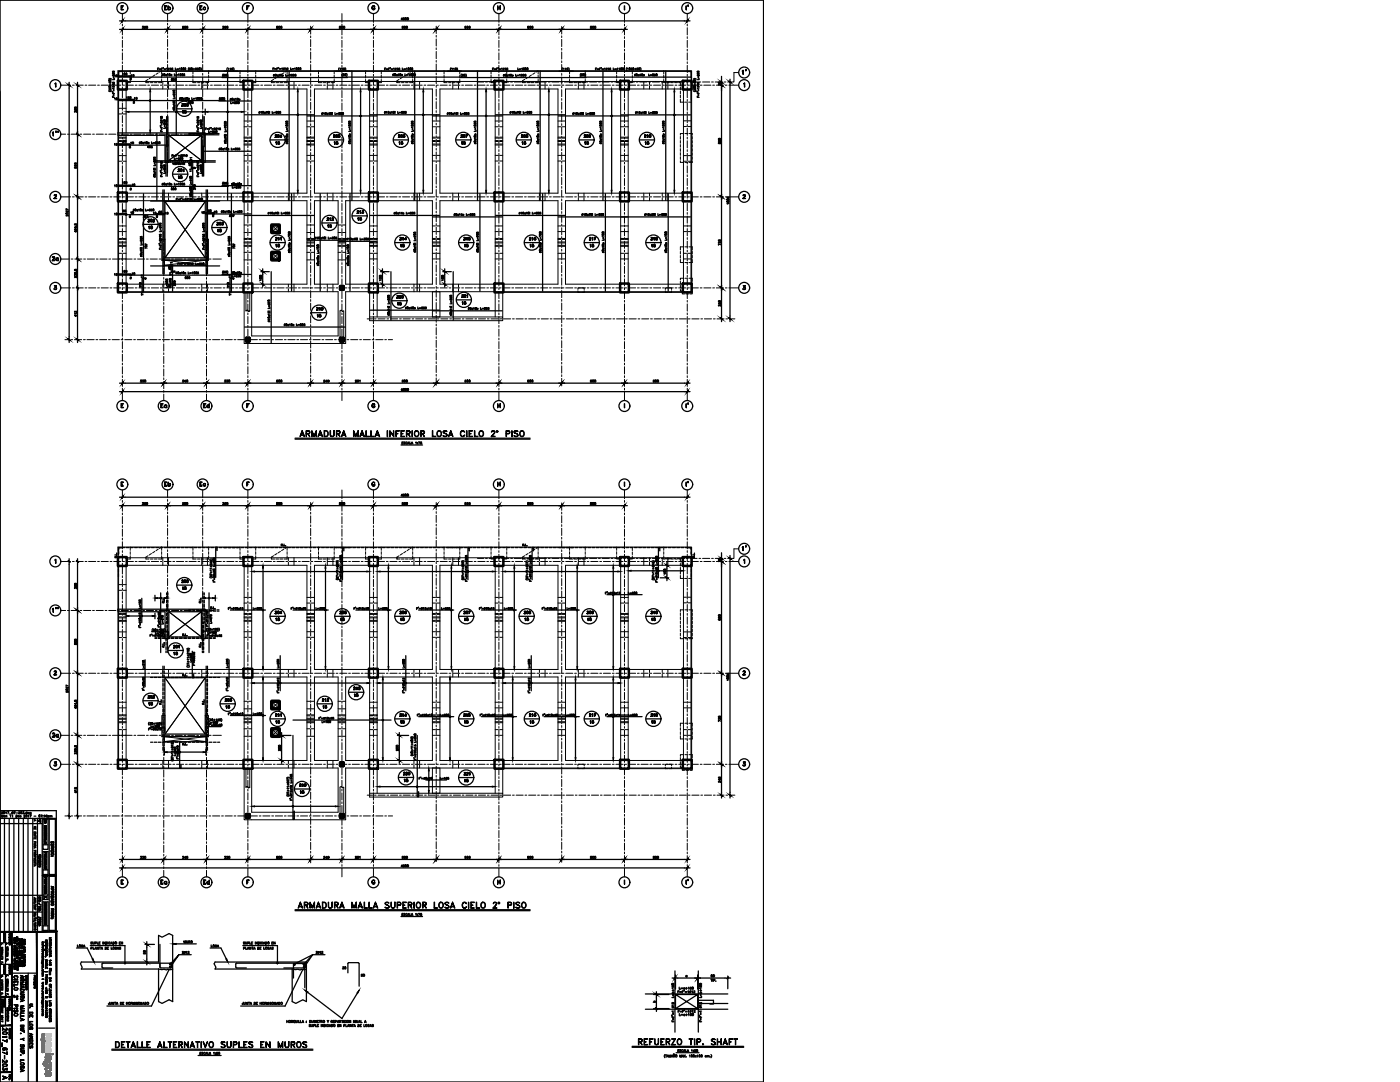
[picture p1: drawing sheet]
<svg xmlns="http://www.w3.org/2000/svg" width="279mm" height="216mm" viewBox="0 0 279 216" stroke-linecap="round" stroke-linejoin="round" font-family="sans-serif">
<defs><g id="words">
<g font-size="4">
<text x="147.1" y="111.1">1'</text>
<text x="31.4" y="177.8">Ea</text>
<text x="39.9" y="177.8">Ed</text>
</g>
<g font-size="3.5">
<text x="32.1" y="3.2">Eb</text>
<text x="39.2" y="3.2">Ec</text>
<text x="73.4" y="3.2">G</text>
<text x="98.4" y="3.2">H</text>
<text x="147.1" y="15.9">1'</text>
<text x="28.9" y="46.9">15</text>
<text x="42.7" y="47.6">15</text>
<text x="9.5" y="53.3">2a</text>
<text x="62.4" y="64.6">15</text>
<text x="91.4" y="62.1">15</text>
<text x="31.4" y="82.5">Ea</text>
<text x="39.9" y="82.5">Ed</text>
<text x="73.4" y="82.5">G</text>
<text x="98.4" y="82.5">H</text>
<text x="32.1" y="98.1">Eb</text>
<text x="39.2" y="98.1">Ec</text>
<text x="73.4" y="98.1">G</text>
<text x="98.4" y="98.1">H</text>
<text x="35.6" y="118.9">15</text>
<text x="33.9" y="131.9">15</text>
<text x="9.5" y="148.2">2a</text>
<text x="54.3" y="145.7">15</text>
<text x="79" y="145.7">15</text>
<text x="91.7" y="145.7">15</text>
<text x="104.8" y="145.7">15</text>
<text x="116.8" y="145.7">15</text>
<text x="129.1" y="145.7">15</text>
<text x="79.7" y="157.3">15</text>
<text x="91.7" y="157.3">15</text>
<text x="67.4" y="194.7">30</text>
<text x="-.4" y="216.6">A</text>
</g>
<g font-size="3.1">
<text x="138.6" y="3.2" transform="rotate(-90 138.6 3.2)">I'</text>
<text x="21.9" y="16.6">10</text>
<text x="25" y="17.3">5</text>
<text x="25.4" y="16.6">10</text>
<text x="21.9" y="21.2">10</text>
<text x="25.8" y="21.9">5</text>
<text x="26.1" y="21.2">10</text>
<text x="35.6" y="23.6">15</text>
<text x="145" y="18.3" transform="rotate(-90 145 18.3)">25</text>
<text x="23.6" y="29.6">95</text>
<text x="27.9" y="30" transform="rotate(-90 27.9 30)">10</text>
<text x="54" y="28.6">204</text>
<text x="54.3" y="30">15</text>
<text x="65.6" y="28.6">205</text>
<text x="66" y="30">15</text>
<text x="78.7" y="28.6">206</text>
<text x="78.7" y="30">15</text>
<text x="91" y="28.6">207</text>
<text x="91.4" y="30">15</text>
<text x="103" y="28.6">208</text>
<text x="103.4" y="30">15</text>
<text x="115.7" y="28.6">209</text>
<text x="115.7" y="30">15</text>
<text x="127.7" y="30">15</text>
<text x="37" y="33.2">11</text>
<text x="37" y="35.3">11</text>
<text x="37.7" y="34.9">9</text>
<text x="39.2" y="34.2" transform="rotate(-90 39.2 34.2)">60</text>
<text x="21.9" y="38.5">10</text>
<text x="25" y="39.2">5</text>
<text x="25.4" y="38.5">10</text>
<text x="34.6" y="36.7">15</text>
<text x="21.9" y="44.1">10</text>
<text x="23.6" y="43.4">65</text>
<text x="25.4" y="43.7">10</text>
<text x="29.6" y="44.1">10</text>
<text x="30.3" y="44.4">9</text>
<text x="39.5" y="43.7">10</text>
<text x="42" y="43.7">10</text>
<text x="64.2" y="45.2">212</text>
<text x="64.6" y="46.6">15</text>
<text x="70.6" y="45.2">15</text>
<text x="33.2" y="54">11</text>
<text x="54" y="49">211</text>
<text x="54.3" y="50.4">15</text>
<text x="79" y="50.4">15</text>
<text x="91.7" y="50.4">15</text>
<text x="104.8" y="49">216</text>
<text x="104.8" y="50.4">15</text>
<text x="116.8" y="49">217</text>
<text x="116.8" y="50.4">15</text>
<text x="129.1" y="50.4">15</text>
<text x="21.9" y="56.1">10</text>
<text x="25" y="56.8">5</text>
<text x="27.2" y="56.4">11</text>
<text x="27.2" y="60">11</text>
<text x="35.3" y="56.1" transform="rotate(-90 35.3 56.1)">11</text>
<text x="44.8" y="56.4">11</text>
<text x="44.8" y="60">11</text>
<text x="16.6" y="64.6" transform="rotate(-90 16.6 64.6)">412</text>
<text x="78.3" y="60.7">220</text>
<text x="78.3" y="62.1">15</text>
<text x="138.6" y="82.5" transform="rotate(-90 138.6 82.5)">I'</text>
<text x="66.7" y="102">500</text>
<text x="91.7" y="102">500</text>
<text x="116.8" y="102">500</text>
<text x="138.6" y="98.1" transform="rotate(-90 138.6 98.1)">I'</text>
<text x="145" y="113.2" transform="rotate(-90 145 113.2)">25</text>
<text x="54.3" y="124.9">15</text>
<text x="67" y="124.9">15</text>
<text x="79" y="124.9">15</text>
<text x="91.7" y="124.9">15</text>
<text x="103.7" y="124.9">15</text>
<text x="116.4" y="124.9">15</text>
<text x="129.1" y="124.9">15</text>
<text x="28.6" y="140.4">202</text>
<text x="28.9" y="141.8">15</text>
<text x="44.1" y="141.1">203</text>
<text x="44.1" y="142.5">15</text>
<text x="63.5" y="142.5">15</text>
<text x="69.8" y="140.1">15</text>
<text x="145" y="145.3" transform="rotate(-90 145 145.3)">725</text>
<text x="58.9" y="158">219</text>
<text x="58.9" y="159.5">15</text>
<text x="6" y="165.1">A</text>
<text x="43.7" y="172.5">330</text>
<text x="91.7" y="172.5">500</text>
<text x="116.8" y="172.5">500</text>
<text x="138.6" y="177.8" transform="rotate(-90 138.6 177.8)">I'</text>
<text x="71.3" y="196.1">50</text>
<text x="135.8" y="196.1">a</text>
<text x="141.1" y="196.1">80</text>
</g>
<g font-size="2.6">
<text x="27.9" y="56.8">6</text>
<text x="33.9" y="55.4">5</text>
<text x="45.5" y="56.8">6</text>
<text x="6.7" y="181.7">/</text>
<text x="129.5" y="201.1">b</text>
</g>
</g></defs>
<!-- layer: RLA-FORMATO -->
<g fill="none" stroke="#000" stroke-width=".25">
<path d="M0 18.3v197.6h152.4v-215.9h-152.4v215.9M0 161.8h11.2v24.1M0 178.6h8.4M0 164.3h8.4M0 163.3h11.2M.3 162.1l.2-.1-.2 .4h.3M.3 163v-.4l.2 .4 .1-.4v.4M.9 163.3v22.6M1.1 162.1l.1-.1v.4M1.2 162.8h.2v.2M1.2 162.8v.2M1.5 162h.3l-.2 .4"/>
<path d="M1.8 163.3v22.6M1.9 162.4h.4M2 162.7l.1-.1v.4M2.4 162.7l.1-.1v.4M2.6 162a.19 .19 0 0 0-.2 .2 .19 .19 0 0 0 .2 .2v-.2l-.2 .1M2.8 162h.2l-.1 .4M2.8 163.4v22.6M3.2 162.6h.2v.4h-.2zM3.2 162.2h.4M3.6 162.9h.3l-.1-.1-.2 .2h.3M3.7 162.1h.3l-.3 .3h.3M3.7 163.3v22.6"/>
<path d="M4.2 162.8l-.2 .1 .1 .1h.1M4.6 162h.2l-.1 .1 .1 .2h-.3M4.7 163.3v22.6M4.8 162.7h.2l-.3 .3h.3M5.6 163.3v22.6M6.5 163.3v22.6M7.5 163.3v22.6M7.7 170.8l.2-.1zM7.7 171.4l.4-.2-.3 .2 .3 .1zM7.7 171.6h.4zM7.7 172.1l.4 .1zM7.7 172.7h.4l-.3 .2 .3 .1h-.4l.4-.3z"/>
<path d="M7.8 170.9l-.1 .2v-.2h.4v.2v-.2M7.8 171.8l.1 .2 .2-.2v.2v-.2l-.2 .2zM7.9 170.6l.1 .2h.1v-.2h-.4h.4v.2h-.1v-.2M7.9 170.9v.1l.1-.1M8.4 163.3v22.6M8.4 174.7h2.8M8.6 179.5v-4.6h1v4.6M8.6 163.5h1v6h-1zM8.6 169.9h1v4.6h-1zM8.6 180v5.7h1v-5.7M8.6 173.6h1M8.6 178.6h1"/>
<path d="M8.6 168.6h1M8.9 175h.4l-.1 .3-.1-.1v-.1v.2h.1v-.2zM8.9 175.4h.4l-.1 .3-.1-.1v-.1v.1h.1v-.1zM8.9 175.7l.2-.1zM8.9 176.2h.4l-.1 .3-.1-.1v-.1v.1h.1v-.1zM8.9 177h.4v.3l-.1-.2h-.3v.2zM8.9 177.9h.3zM8.9 178.1l.4 .1-.4 .2 .3-.2zM8.9 170.1h.4l-.1 .2h-.1v-.2v.2h.1v-.2zM8.9 170.5h.4l-.1 .2-.1-.1v-.1v.2h.1v-.2zM8.9 170.9h.4v.2l-.1-.2M8.9 171.2l.4 .1h-.4v.2z"/>
<path d="M8.9 171.6h.4h-.4M8.9 171.7h.4l-.4 .2 .4 .1h-.4h.3l-.3-.1 .3-.1zM8.9 172.2h.4zM8.9 172.4h.4l-.4 .2h.4h-.4l.3-.2zM8.9 172.7l.4 .2-.4 .2 .3-.2zM8.9 173.2h.4l-.1 .2-.1-.1v-.1v.2h.1v-.2zM8.9 166.3h.4l-.1 .2h-.1v-.2v.2h.1v-.2zM8.9 166.3h.1M8.9 166.7h.4l-.1 .2-.1-.1v-.1v.2h.1v-.2zM8.9 166.7h.1M8.9 166.9l.2-.1zM8.9 167.5h.4h-.4v.2z"/>
<path d="M8.9 167.8h.4h-.4v.2zM8.9 176.7l.4-.1-.4 .1 .4 .2h-.4zM8.9 177.4l.1 .2 .2-.2v.3v-.3l-.2 .3zM8.9 170.9v.2zM9 172.8v.2M9 178.1v.2M9.1 170.6l-.2 .2 .2-.2M9.1 173.3l-.2 .1 .2-.1M9.1 166.4l-.2 .1 .2-.1M9.1 177.1v.1zM9.1 170.9v.1zM9.2 177.7l.1 .3z"/>
<path d="M9.6 162.8l.2 .1-.1 .1h-.1M9.6 162.8v.4M9.8 163.5h1.2v11h-1.2zM9.8 174.9h1.2v10.8h-1.2zM9.9 162.8h.2l.1 .2M9.9 162.8v.2M10.2 162.8h.2v.2M10.2 176.8l.5 .2-.5 .2 .4-.2zM10.2 179.3l.5 .2-.5 .2 .4-.2zM10.2 179.8h.5v.2l-.4 .1zM10.2 169.3l.5 .2-.5 .2 .4-.2zM10.2 169.8h.5v.2l-.4 .1z"/>
<path d="M10.3 170.8h.1M10.2 179.8l.1 .3a.25 .25 0 0 0 .3 0 .25 .25 0 0 0 .1-.3M10.2 168v.3v-.3h.5v.3v-.3M10.2 168.4l.2 .3 .2-.3 .1 .3-.1-.3-.3 .3zM10.2 169.8h.5a.24 .24 0 0 1-.2 .3 .24 .24 0 0 1-.3-.3zM10.2 170.8h.1M10.3 169.3v.3M10.3 176.9v.3M10.4 177.4l.1 .2 .2 .1v-.3h-.5h.5v.2h-.2v-.2M10.4 177.9l.1 .2h.2v-.2h-.5h.5v.2h-.2v-.2M10.4 178l-.2 .2 .2-.2M10.4 179l.3 .1v-.2h-.5v.2l.3-.1"/>
<path d="M10.4 168v.1l.1-.1M10.5 178.9v.2l.2-.2M10.5 170.8h.1M10.7 169h-.5h.5M10.7 168.9v.3zM0 182h8.4M0 192.4h2.4M.2 199.3h.4v.2l-.3 .1zM.2 194.6h.4l-.4 .1 .4 .1h-.4M.2 195h.1M.2 196.3h.4l-.1 .3-.1-.1v-.2M.2 196.7h.4v.2"/>
<path d="M.2 197.3v-.3h.4v.3M.2 197.4h.4l-.1 .2-.1-.2M.2 198.5h.1M.2 199.7h.4M.2 195.5h.4M.3 198.4a.16 .16 0 0 1 0-.3 .16 .16 0 0 1 .2 0 .16 .16 0 0 1 0 .3M.3 195.5l.3 .3M.4 196.7v.1M.4 197v.1M.4 197.5l-.2 .1M.4 195.6l-.2 .2M.6 195.9l-.4 .1 .4 .2"/>
<path d="M.7 186.3h.3v.2h-.2zM.7 186.7h.3h-.3M.7 187.5h.3l-.2 .2h.2h-.3l.3-.2zM.7 199.4h.3v.2v-.2zM.7 192.7h.3v.2h-.1v-.2v.2l.1-.2zM.7 192.9l.2-.1zM.7 193.4l.3-.1-.2 .1 .2 .2zM.7 193.7h.3h-.3M.7 187.2v.1v-.1h.3M.8 186.8v.2l.2-.2v.2v-.2l-.3 .2zM.8 193.8v.2l.2-.2v.2v-.2l-.3 .2zM.9 187.2v.1v-.1"/>
<path d="M.9 199.4h.1M.9 199.7v.1v-.1M.9 193h.1M1 187.2v.1zM1 199.7v.2zM1 199.7h-.3v.2v-.2M1 193v.2zM1 193h-.3v.2v-.2M1 187.5l.1 .2zM1.1 185.9v18.7M1.8 186.6l.3 .2-.3 .1 .3-.1zM1.8 187h.3h-.3v.2z"/>
<path d="M1.8 188h.3h-.3v.2zM1.8 192.7h.3v.1l-.2 .1zM1.8 193h.3h-.3M1.8 193.2h.3v.2h-.2zM1.8 186.4l.2-.1 .1 .2h-.1l.1-.1-.2-.1v.2zM1.8 187.3h.2l.1 .1-.1 .1 .1-.1-.2-.1v.2zM1.8 192.7l.1 .2 .2-.2M1.8 193.2l.1 .2 .1-.2 .1 .2v-.2M1.9 187.6h.2l-.3 .1 .3 .2h-.2zM1.9 199.7v.2l.1-.2 .1 .2-.1-.2-.1 .2zM1.9 193.5h.2l-.3 .1 .3 .2-.2-.1zM1.9 193.9v.1h.2h-.3z"/>
<path d="M1.9 186.7v.2M2 199.4h.1M2.1 199.4v.2zM2.1 199.4h-.3v.2v-.2M2.4 194.2h4.9M2.8 187.4h.3h-.3M2.8 187.5h.3l-.3 .1 .3 .1h-.3h.2l-.2-.1 .2-.1zM2.8 187.5h.1M2.8 188.1h.3l-.3 .2h.3h-.3l.2-.2zM2.8 188.1h.1M2.8 188.9l.3 .1-.3 .1 .2-.1zM2.8 189.2h.3l-.3 .2h.3h-.3l.2-.2z"/>
<path d="M2.8 189.5h.3zM2.8 190.1h.3v.2v-.2h-.3v.2zM2.8 190.4l.3 .1v-.1v.1zM2.8 190.6l.3 .1-.3 .1 .2-.1zM2.8 190.6h.1M2.8 191.2h.3zM2.8 191.7h.1M2.8 191.9l.1-.1zM2.8 192l.3 .1-.1 .1-.1-.2 .1 .1 .1-.1zM2.8 192.5l.3 .1-.3 .1 .2-.1zM2.8 192.5h.1M2.8 192.8h.3h-.3v.1z"/>
<path d="M2.8 193l.1 .2 .2-.2M2.8 193.2l.3 .1-.3 .1 .2-.1zM2.8 192.2h.3M2.8 193h.3M2.8 187.1v.2l.2-.2 .1 .1-.1-.1-.2 .2zM2.8 189.8h.3l-.3 .1 .3 .1h-.3zM2.8 190.4v.1zM2.8 192.3v.1zM2.8 193l.1 .1 .2-.1M2.8 188.7v.1l.2-.1 .1 .1-.1-.1-.2 .1zM2.9 189v.1M2.9 190.6v.2"/>
<path d="M2.9 192.5v.2M2.9 193.3v.1M2.9 192.5v.1M2.9 189.5v.2v-.2M2.9 190.1h.1M2.9 191.7l.1 .2 .1-.2v.2zM2.9 192l-.1 .2 .1-.1M2.9 192.3h.1M3.1 191.2v.1zM3.1 191.7h-.3h.3M3.1 189.7h-.3h.3M3.1 192.2v.2z"/>
<path d="M3.3 187h.3h-.3v.2zM3.3 187.5h.3h-.3M3.3 188.2l.3 .1-.2 .1zM3.3 189h.3h-.3v.2zM3.3 189.2l.3 .1-.3 .1 .3-.1zM3.3 189.2h.1M3.3 189.8h.1M3.3 190.3h.3v.2v-.2h-.3v.2zM3.3 190.6h.3l-.3 .1 .3 .1h-.3l.3-.2zM3.3 190.9h.1M3.3 191.6h.3l-.3 .1 .3 .1h-.3h.2l-.2-.1 .2-.1zM3.3 191.9l.3 .1-.3 .1 .3-.1z"/>
<path d="M3.3 192.2l.3 .1-.1 .1v-.2v.2l.1-.2zM3.3 192.5h.3zM3.3 192.7h.3h-.3M3.3 192.8h.3l-.3 .2h.3h-.3l.3-.2zM3.3 193.4l.3 .1v-.1v.2zM3.3 193.4v.2v-.2M3.3 187.6v.2l.2-.2 .1 .1-.1-.1-.2 .2zM3.3 188.2l.1 .2 .2-.2M3.3 188.5v.1v-.1h.3M3.3 190.1l.3-.1-.3 .1 .3 .1h-.3zM3.3 187.2h.3l-.3 .1 .3 .1h-.3zM3.4 189.2v.2"/>
<path d="M3.4 192v.1M3.5 188.5h.1M3.5 189.8h.1M3.5 190.3h.1M3.5 191.1h.1M3.5 192.3l-.2 .1 .2-.1M3.5 193.1h.1M3.6 189.8h-.3h.3M3.6 190.9h-.3h.3M3.6 190.8v.2zM3.6 192.5v.1zM3.6 188.5v.1z"/>
<path d="M3.6 189.8v.1zM3.6 191.1v.2zM3.6 191.1h-.3v.2v-.2M3.6 193.1v.2zM3.6 193.1h-.3v.2v-.2M3.8 187.9h.3l-.2 .2h.2h-.3l.2-.1zM3.8 188.2l.3 .2v-.2v.2zM3.8 188.2v.2v-.2M3.8 188.5l.3 .1-.3 .1 .2-.1zM3.8 188.5h.1M3.8 188.8h.3h-.3v.1zM3.8 189.5l.3 .2-.3 .1 .2-.1z"/>
<path d="M3.8 189.8h.3v.2l-.2-.1 .1 .1 .1-.1zM3.8 190.1h.3zM3.8 190.2l.3 .1-.3 .1 .2-.1zM3.8 191.1h.3v.1v-.1h-.3v.1zM3.8 191.6h.3v.1h-.2l.2-.1zM3.8 191.8l.3 .1-.3 .1 .2-.1zM3.8 192.1h.3v.2l-.2-.1 .1 .1 .1-.2zM3.8 192.4l.3 .2-.3-.2M3.8 192.4v.2v-.2M3.8 192.6l.3 .1-.3 .1 .2-.1zM3.8 190.5l.1 .2 .1-.2 .1 .1-.1-.1-.1 .2zM3.8 191.3l.1 .2 .1-.2 .1 .2-.1-.2-.1 .2z"/>
<path d="M3.9 187.4l.2 .1-.2-.1v.2zM3.9 188.5v.2M3.9 189.6v.1M3.9 190.2v.2M3.9 191.9v.1M3.9 192.7v.1M3.9 189.9l-.1 .1 .1-.1M3.9 192.2l-.1 .1 .1-.1M4 191.1h.1M4.1 191.2h.1M4.1 192.6v-.2v.2M4.3 187.3h.3l-.3 .2 .3 .1h-.3h.2l-.2-.1 .2-.1z"/>
<path d="M4.3 187.6l.3 .1-.3 .2 .2-.2zM4.3 187.9l.3 .1-.2 .1v-.1v.1l.1-.1zM4.3 188.2h.3h-.3M4.3 188.3l.3 .1-.3 .1 .2-.1zM4.3 188.6h.3l-.3 .2h.3h-.3l.2-.2zM4.3 188.9h.3l-.3 .2h.3h-.3l.2-.2zM4.3 189.7h.3h-.3M4.3 190.3h.1M4.3 190.6h.3v.1l-.1-.1zM4.3 191.1l.3 .1h-.2v-.1v.1l.1-.1zM4.3 191.9l.3 .1-.3 .1 .2-.1zM4.3 192.8l.3-.1z"/>
<path d="M4.3 190.8v.2v-.2h.3M4.3 191.7l.1-.1 .2 .1-.1 .1v-.1l-.1-.1-.1 .2zM4.3 192.2h.3h-.3v.1l.3 .1-.3-.1zM4.3 190h.3l-.3 .1 .3 .1h-.3zM4.3 187.7v.1M4.3 188.3v.2M4.3 191.9v.2M4.4 189.7l.2 .2-.2-.2M4.4 188l-.1 .1 .1-.1M4.4 189.2h.1M4.4 190.3v.2l.2-.2-.1 .2zM4.4 190.6h.1"/>
<path d="M4.4 190.8h.1M4.4 191.2h-.1h.1M4.4 192.8l.2 .1zM4.4 189.8l-.1 .1 .1-.1M4.5 190.3h-.2h.3M4.5 192.5h-.2h.2M4.5 192.4l.1 .2zM4.6 189.2l-.1 .2zM4.6 189.2h-.3v.2v-.2M4.6 190.8l-.1 .2zM4.7 187.5h.3v.1h-.2l.2-.1zM4.7 187.7h.3v.2v-.2z"/>
<path d="M4.7 187.7v.2v-.2M4.7 188h.3l-.3 .2h.3h-.3l.3-.2zM4.7 188h.1M4.7 188.3h.3v.1v-.1zM4.7 188.3v.1v-.1M4.7 188.8h.3h-.3v.2zM4.7 189l.3 .1-.3 .1 .3-.1zM4.7 189.3h.2l.1 .1-.2-.1-.1 .2zM4.7 189.9v.1l.2-.1 .1 .1-.1-.1-.2 .2zM4.7 191h.3l-.3 .2h.3h-.3l.3-.2zM4.7 191.5h.1M4.7 191.8v.2v-.2"/>
<path d="M4.7 192h.3v.2h-.2l.2-.1zM4.7 192.2l.1-.1zM4.7 192.3l.3 .1-.3 .1 .3-.1zM4.7 192.3h.1M4.7 192.6v.1l.2-.1 .1 .1-.1-.1-.2 .2zM4.8 189v.2v-.2M4.8 192.3v.2M4.8 187.5l-.1 .1 .1-.1M4.8 187.7h.1M4.8 188.3h.1M4.8 191.5l.2 .2v-.2l-.1 .2zM4.8 191.6l-.1 .1 .1-.1"/>
<path d="M4.8 191.8h.1M5 191.3h-.3l.3 .1M5 191.3v.2zM5 191.5h-.3h.3M5 191.8v.2zM5 191.8h-.3M5.1 195.4h.3l-.2 .2h.2h-.3l.3-.2zM5.1 196h.3v.3v-.2h-.2l-.1 .2zM5.1 196.4h.3l-.2 .2h.2h-.3l.3-.2zM5.1 196.7l.3 .1zM5.1 196.9h.3v.2h-.2zM5.2 196.9h.2v.2h-.2z"/>
<path d="M5.2 194.7h.2v.2l-.1-.2-.1 .2zM5.3 196.1v.1v-.1M5.4 195.8h-.3l.3 .1M5.4 195.7v.3zM5.6 194.2v21.7M6.8 194.6h.3l-.1 .2h-.1v-.2l.1 .2v-.2zM6.8 195h.3l-.1 .2-.1-.1v-.1l.1 .2v-.2zM6.8 195.2l.1-.1zM6.8 196h.3v.2l-.1-.2zM6.8 196v.2v-.2M6.8 196.7h.2zM6.8 196.3h.2v.3v-.2h-.2l.1 .2z"/>
<path d="M6.9 195.7l.2 .2-.3-.1 .3-.2-.2 .2M6.9 196v.1zM7 196.6l.1 .3zM7.7 183.1h.4v.2v-.2zM7.7 183.1h.1M7.7 184.1h.4h-.4M7.7 184.5l.4 .1-.4 .2 .4-.2zM7.7 184.5h.1M7.8 183.4l-.1 .2v-.2h.4v.2v-.2M7.8 183.8l.2-.1 .1 .2-.1 .1 .1-.2-.2-.1-.1 .1 .1 .2zM7.9 184.5v.2M7.9 183.1v.1l.1-.1"/>
<path d="M7.9 183.4v.1l.1-.1M7.9 184.1v.3M8 184.1v.3M8.1 184.4h-.4h.4M8.3 192.1v.1l.4 .1h-.4zM8.3 199.9v.2l.4 .1h-.4zM8.4 188h.3zM8.4 188.2h.3zM8.4 189.9h.3zM8.4 190.6h.3zM8.4 191.4h.4zM8.4 191.8l.3 .1z"/>
<path d="M8.5 193.3h.1M8.4 194.2l.3 .1zM8.4 195.4h.4zM8.4 196.1l.3-.1-.2 .1 .2 .1-.2 .1 .2 .1-.3-.1 .2-.1zM8.4 196.6l.3-.1-.2 .1 .2 .1-.2 .1 .2 .1-.3-.1 .2-.1zM8.4 197.1l.3-.1-.2 .1 .2 .1-.2 .1 .2 .1-.3-.1 .2-.1zM8.5 197.6h.1M8.4 197.8h.3zM8.4 198.5h.3zM8.4 199.3h.4zM8.4 199.7h.3zM8.4 190.2h.2v.2h-.1v-.2l.1 .2v-.1l-.1-.1v.2z"/>
<path d="M8.4 191.6h.2v.2v-.2h-.2l.1 .2zM8.4 192.1l.2-.1v.3v-.3l-.2 .1 .1 .2zM8.4 193.3h.1M8.4 197.6h.1M8.4 198.1h.2v.2h-.1v-.2l.1 .2v-.1l-.1-.1v.2zM8.4 198.9h.2v.3v-.3h-.2l.1 .3zM8.4 199.5h.2v.2v-.2h-.2l.1 .2zM8.4 189.4a.19 .19 0 0 1 .3-.1 .19 .19 0 0 1 .1 .3 .19 .19 0 0 1-.3 .1l.2-.1-.2 .1a.18 .18 0 0 0 .3-.2 .18 .18 0 0 0-.3-.2 .18 .18 0 0 0-.1 .3zM8.4 192.8l.1 .2 .1-.2v.3v-.2M8.5 191h.1v.2v-.2l-.2 .2zM8.5 199.9h.1v.3v-.3l-.2 .2zM8.5 189.4h.2v.2l-.1-.2-.1 .2z"/>
<path d="M8.6 189.9l.1 .2zM8.6 197.8l.1 .2zM8.6 188.2v.2h-.2h.2zM8.6 190.6v.2h-.2h.2zM8.6 192.8l-.1 .3-.1-.2M8.6 194.3v.2h-.2h.2zM8.6 194.5v.2l-.2 .1 .2-.1zM8.6 198.5v.2h-.2h.2zM8.6 184.7h1M8.6 192.8v.1M8.6 188.6l.1 .1zM8.8 188h.1"/>
<path d="M8.7 188.7l.1 .1-.1-.2h-.3l.4 .1M8.9 183.7h.4zM8.9 184.3h.4l-.4 .2h.4h-.4l.3-.2zM8.9 182.5l.4-.1-.4 .2 .4 .1h-.4zM8.9 182.9h.3v.2a.16 .16 0 0 0 0-.2 .16 .16 0 0 0-.2 0 .16 .16 0 0 0 0 .2zM8.9 183.3h.3v.2a.16 .16 0 0 0 0-.2 .16 .16 0 0 0-.2 0 .16 .16 0 0 0 0 .2zM9 193.9h.5zM9 190.8l.1 .1M9 190.9h.1M9.1 188l.4 .2-.4 .1 .3-.1zM9.1 188.5h.4l-.4 .2 .4 .1h-.4l.3-.3zM9.1 189.3h.4z"/>
<path d="M9.1 189.5l.4 .1-.4 .2 .3-.2zM9.1 192h.4zM9.1 192.3h.4zM9.1 192.5h.4zM9.1 192.7h.4h-.4v.2zM9.1 193h.4v.3l-.1-.3M9.1 194.5h.4v.3l-.1-.3zM9.1 195.4h.4l-.4 .3h.4h-.4l.3-.3zM9.1 196.3h.1M9.1 198.8l.3 .3v-.2v.2l-.3-.2v.2zM9.1 199.7l.3 .3v-.3v.3l-.3-.3v.3zM9.1 190.9h.1"/>
<path d="M9.1 187.6l.1 .3 .2-.3v.3v-.3l-.2 .3zM9.1 191.6l.3-.1v.3a.17 .17 0 0 0 0-.2 .17 .17 0 0 0-.3 0 .17 .17 0 0 0 .1 .2zM9.1 193v.3zM9.1 197.2h.3zM9.1 197.7h.2M9.1 197.6l.1 .2M9.1 198.1h.2M9.1 197.5l.1 .3 .1-.2 .2 .2v-.2l-.2-.1-.1 .3M9.2 189.9l.2 .1v.2a.16 .16 0 0 0 0-.2 .16 .16 0 0 0-.2 0 .16 .16 0 0 0 0 .2zM9.2 198v.2M9.2 188v.3M9.2 189.5v.3"/>
<path d="M9.2 198l.1 .1M9.2 193v.2l.1-.2M9.2 194.5v.2l.1-.2M9.2 197.4v-.4v.4M9.2 198l.1 .2h-.2a.17 .17 0 0 1 .2-.2 .17 .17 0 0 1 .1 .2M9.2 192v.3M9.3 196.3h.1M9.3 192v.3M9.4 198v.2M9.4 189h-.3h.3M9.4 188.9l.1 .3zM9.4 198.1h-.3"/>
<path d="M9.8 187.1h.4l-.3 .2 .3 .2h-.4l.3-.1-.3-.1 .3-.2zM9.8 187.6l.4 .1-.4 .2 .4-.2zM9.8 188.5h.4v.2l-.3 .1zM9.8 188.9l.4 .2-.4 .2 .4-.2zM9.8 189.4h.4h-.3l-.1 .2zM9.8 189.8h.4v.2v-.2h-.3l-.1 .2zM9.8 190.2h.4l-.3 .2 .3 .1h-.4l.4-.3zM9.8 190.6l.4 .2-.4 .1 .4-.1zM9.8 191.6h.3l.1 .1zM9.8 193.3h.4v.2l-.2-.1v-.1l.2 .2v-.2zM9.8 193.7h.3zM9.8 195.1l.4 .2v-.2l-.1 .2-.3-.2v.3l.1-.3"/>
<path d="M9.8 196.9h.4v.2v-.2zM9.9 197.3h.1M9.8 197.5l.4 .2v-.2l-.1 .2-.3-.2v.3l.1-.3M9.8 198.8l.4 .2v-.2l-.1 .2-.3-.2v.3l.1-.3M9.8 199.7h.4h-.3l-.1 .2zM9.8 200l.4 .2-.4 .1 .4-.1zM9.9 188.5h.3v.2h-.3zM9.9 192.4h.3M9.9 192.6h.3M9.9 198.4h.3M9.9 198.5h.3M9.9 188.1h.3v.2l-.1 .1 .1-.2-.2-.2-.1 .2 .1 .2-.1-.1z"/>
<path d="M9.9 192.4v.2M9.9 198.4v.2M9.9 191.9l.3 .3h-.4l.4-.1-.3-.2v.3zM9.9 195.5l.3 .2h-.4h.4l-.3-.2v.3zM9.9 197.9l.3 .2h-.4h.4l-.3-.2v.3zM9.9 187.6v.3M9.9 189v.2M9.9 190.6v.3M10 193.9l-.1 .2v-.3v.2l.1-.2 .1 .3-.1-.2M10 189.8v.1zM10 196.9v.1zM10.2 193.7h.1"/>
<path d="M10.2 192.4v.2M10.2 198.4v.2M10.2 181.8l.5 .1-.5 .2 .4-.2zM10.2 182.7l.5 .2-.5 .2 .4-.2zM10.3 183.3h.1M10.2 183.3h.1M10.3 182.8v.2M10.4 181.4l.1 .2h.2v-.3h-.5l.5 .1v.2h-.2v-.2M10.4 182.3l.1 .3h.2v-.3h-.5h.5v.3h-.2v-.3M10.5 183.3h.1M.2 200.6v-.2h.4v.2M.2 200.7h.4l-.4 .2 .4 .1h-.4"/>
<path d="M.2 201.5h.4l-.1 .3-.1-.3M.2 202.1v-.2h.4v.2M.2 200.2h.4M.3 200.1a.16 .16 0 0 1 0-.2 .16 .16 0 0 1 .2 0 .16 .16 0 0 1 0 .2M.4 201.1v.3l.2-.1v-.2h-.4l.1 .3 .1-.1M.4 200.4v.1M.4 201.9v.1M.4 201.7l-.2 .1M.5 202.6v.2l-.3-.2v.2M.5 203.4l.1 .1h-.4M.6 203.7v.2l-.4-.1M.7 200.3l.3 .1z"/>
<path d="M.7 200.6h.3zM.7 200.7l.3 .1-.3 .1 .3-.1zM.8 200.7v.2M.9 200.4v.2v-.2M1.4 201.2h.3l-.3 .3h.3M1.4 201.6h.3v.1l-.2 .2zM1.4 202.5l.3 .1-.3 .1M1.4 202.8h.3v.2l-.3 .1zM1.4 203.2l.3 .1-.3 .1M1.4 201.1h.3M1.4 202h.3M1.4 203.5v.3l.3-.3v.3"/>
<path d="M1.4 202.4a.15 .15 0 0 1 0-.2 .15 .15 0 0 1 .3 0 .15 .15 0 0 1 0 .2M1.5 202.5v.2M1.5 203.2v.2M1.8 200.3l.3 .2-.3 .1 .3-.1zM1.8 200.7h.3h-.3v.2zM1.8 201l.3 .1-.3 .1 .3-.1zM1.8 205.2h.3l-.2 .2h.2h-.3l.3-.2zM1.8 206h.3l-.2 .1 .2 .1h-.3h.2l-.2-.1 .2-.1zM1.8 206.7h.3v.2h-.1v-.2v.2l.1-.2zM1.8 200.1l.2-.1 .1 .2-.1 .1 .1-.2-.2-.1v.3zM1.8 201.3l.1 .2 .2-.2v.2v-.2l-.2 .2zM1.9 205.6h.2l-.3 .1 .3 .1h-.2z"/>
<path d="M1.9 200.4v.2M1.9 201v.2M2 206.4h.1M2 206.8l-.2 .1 .2-.1M2.1 206.4v.1zM2.1 206.4h-.3v.1v-.1M7.7 205.1h3.2M8.5 201.1h.1M8.4 202.2h.3zM8.4 200.9h.1M8.4 201.1h.1M8.4 201l.1-.3-.1 .3 .2-.2v.2"/>
<path d="M8.5 201l.1-.3v.3M8.6 202.2v.2h-.2h.2zM8.6 202.4v.2h-.2h.2zM8.6 200.9v.1M9.1 201.6l.3-.1 .1 .1zM9.1 200.3h.2M9.1 200.2l.1 .2M9.1 200.6l.1 .3 .2-.3h-.1v.2M9.1 202.1h.2M9.1 202l.1 .1M9.1 202.4h.3v.1h-.3M9.1 202.8h.3v.2l-.3-.1"/>
<path d="M9.1 200.6v.2M9.1 202.4v.1M9.1 202.8v.2M9.1 200.2l.1 .2 .1-.2 .2 .2v-.2h-.2l-.1 .2M9.1 201.9v.2l.2-.1M9.2 201l.3 .2h-.4h.3l-.2-.2v.3zM9.2 200.7h.2M9.3 202l.2 .1v-.2l-.1 .2M9.3 200.6v.2l-.1-.1M9.4 200.6v.2M9.4 200.7l-.3 .1M9.5 202.1l-.2-.1-.1 .1"/>
<path d="M9.8 202.3h.4l-.3 .2 .3 .1h-.4l.4-.3zM9.8 202.7h.4v.2l-.3 .1zM9.9 202.8h.3v.1l-.3 .1zM9.9 203.2l-.1 .3v-.3h.4v.3v-.3M9.9 200.4v.3l.2-.3 .1 .3-.1-.2-.2 .2zM9.9 201.4h.3l-.1 .3a.18 .18 0 0 0 .1-.3 .18 .18 0 0 0-.3 0 .18 .18 0 0 0 0 .3zM9.9 203.6v.3l.2-.3 .1 .2-.1-.2-.2 .3zM9.9 200v.3M10 203.2v.1z"/>
<circle cx=".8" cy="162.2" r=".2"/>
<circle cx=".9" cy="162.9" r=".14"/>
<circle cx="4.2" cy="162.2" r=".2"/>
<circle cx="8" cy="172.4" r=".15"/>
<circle cx="8" cy="172.4" r=".17"/>
<circle cx="9.1" cy="167.2" r=".16"/>
<circle cx="9.1" cy="175.9" r=".16"/>
<circle cx="9.1" cy="168.3" r=".16"/>
<circle cx="9.1" cy="175.9" r=".18"/>
<circle cx="9.1" cy="168.3" r=".18"/>
<circle cx="9.1" cy="167.2" r=".18"/>
<circle cx="10.5" cy="170.5" r=".21"/>
<circle cx="10.5" cy="178.5" r=".21"/>
<circle cx="10.5" cy="170.5" r=".23"/>
<circle cx="10.5" cy="178.5" r=".23"/>
<circle cx=".9" cy="194.3" r=".13"/>
<circle cx=".9" cy="187.9" r=".12"/>
<circle cx=".9" cy="187.9" r=".14"/>
<circle cx=".9" cy="194.3" r=".14"/>
<circle cx="2" cy="188.4" r=".13"/>
<circle cx="2" cy="194.3" r=".13"/>
<circle cx="2" cy="194.3" r=".15"/>
<circle cx="2" cy="188.4" r=".15"/>
<circle cx="2.9" cy="187.9" r=".12"/>
<circle cx="2.9" cy="191.5" r=".12"/>
<circle cx="3" cy="187.9" r=".14"/>
<circle cx="3" cy="191.5" r=".14"/>
<circle cx="4" cy="189.1" r=".13"/>
<circle cx="4" cy="187.7" r=".13"/>
<circle cx="4" cy="189.1" r=".12"/>
<circle cx="4" cy="187.7" r=".12"/>
<circle cx="4.8" cy="190.5" r=".13"/>
<circle cx="4.9" cy="189.7" r=".11"/>
<circle cx="4.9" cy="190.8" r=".11"/>
<circle cx="4.9" cy="189.7" r=".13"/>
<circle cx="4.9" cy="190.8" r=".13"/>
<circle cx="5.3" cy="197.4" r=".13"/>
<circle cx="5.3" cy="195.1" r=".13"/>
<circle cx="5.3" cy="197.4" r=".15"/>
<circle cx="5.3" cy="195.1" r=".15"/>
<circle cx="6.9" cy="197.1" r=".12"/>
<circle cx="6.9" cy="195.4" r=".12"/>
<circle cx="6.9" cy="197.1" r=".14"/>
<circle cx="6.9" cy="195.4" r=".14"/>
<circle cx="8.5" cy="189" r=".11"/>
<circle cx="8.5" cy="194" r=".11"/>
<circle cx="8.5" cy="192.6" r=".11"/>
<circle cx="8.5" cy="194" r=".13"/>
<circle cx="8.5" cy="189" r=".13"/>
<circle cx="8.5" cy="192.6" r=".13"/>
<circle cx="8.5" cy="193.6" r=".13"/>
<circle cx="9.1" cy="184" r=".16"/>
<circle cx="9.1" cy="184" r=".18"/>
<circle cx="9.3" cy="196" r=".17"/>
<circle cx="9.3" cy="195.1" r=".17"/>
<circle cx="9.3" cy="190.5" r=".17"/>
<circle cx="9.3" cy="196" r=".19"/>
<circle cx="9.3" cy="190.5" r=".19"/>
<circle cx="9.3" cy="195.1" r=".19"/>
<circle cx="10" cy="194.4" r=".12"/>
<circle cx="10" cy="194.4" r=".14"/>
<circle cx="10" cy="196.6" r=".17"/>
<circle cx="10" cy="198.5" r=".18"/>
<circle cx="10" cy="192.5" r=".18"/>
<circle cx="10" cy="196.6" r=".19"/>
<circle cx="10.5" cy="180.5" r=".21"/>
<circle cx="10.5" cy="180.5" r=".23"/>
<circle cx=".4" cy="203.1" r=".18"/>
<circle cx=".9" cy="200.1" r=".14"/>
<circle cx="2" cy="207.1" r=".13"/>
<circle cx="2" cy="207.1" r=".15"/>
<circle cx="8.5" cy="200.5" r=".14"/>
<circle cx="8.5" cy="200.5" r=".11"/>
<circle cx="8.5" cy="201.9" r=".11"/>
<circle cx="8.5" cy="201.9" r=".13"/>
<circle cx="8.5" cy="201.5" r=".13"/>
<circle cx="9.3" cy="202.9" r=".19"/>
<circle cx="9.3" cy="202.4" r=".18"/>
<circle cx="10" cy="202" r=".17"/>
<circle cx="10" cy="202" r=".19"/>
</g>
<g fill="#000" stroke="#000" stroke-width=".2">
<path d="M0 198.8v.2l2.4-.2zM0 199l2.4-.2v.2z"/>
<path d="M0 204.5v.2l2.4-.2zM0 204.7l2.4-.2v.2z"/>
<path d="M2.3 185.9v30h.2zM2.3 185.9h.2v30z"/>
<path d="M7.3 185.9v30h.2zM7.3 185.9h.2v30z"/>
<path d="M11.2 186v29.9h.2zM11.2 186l.2-.2v30.1zM0 186h11.2l.2-.2zM0 185.8h11.4l-11.4 .2z"/>
</g>
<!-- layer: RLA-LOGO -->
<g fill="none" stroke="#c0c0c0" stroke-width=".25">
<path d="M9.1 207.2h.1M9.1 207.3h.1M9.1 207.4h.1M9.1 207.4l.1 .1M9.1 207.5h.1M9.1 209.5h.1M9.1 209.6h.1M9.1 209.6l.1 .1M9.1 209.7h.2M9.1 206.3h1h-1h1h-1v.2h.7M9.1 206.3h1zM9.1 206.4h1"/>
<path d="M9.1 206.4h1zM9.1 206.4l1 .1zM9.1 208.1h1l-.1 .1M9.1 208.1h1zM9.1 208.1h1M9.1 208.2h1zM9.1 208.2h1M9.1 208.2h.9h-.2M9.1 208.7h1zM9.1 208.7h1M9.1 208.8h1zM9.1 208.8h.9"/>
<path d="M9.1 208.9h.9zM9.1 208.9h.8zM9.1 207.5l.2 .1M9.1 209.7l.2 .1M9.1 208.7h.8M9.1 208.1v.1M9.1 208.7v.2M9.1 207.6h.3M9.1 209.8h.3M9.1 209.8h.3v.2l-.1-.1M9.2 207.6h.2v.2M9.2 207.1h.8z"/>
<path d="M9.2 207.7h.2M9.2 209.9h.2M9.2 207h.8h-.8M9.2 209.2h.8zM9.2 209.4l-.1 .1M9.2 207h.7M9.2 209.2h.7zM9.2 209.2h.8M9.2 209.2h.8h-.8M9.3 207h.6zM9.3 207h.6h-.6M9.3 209.2h.6h-.6"/>
<path d="M9.3 207.2h-.2M9.3 209.4h-.2M9.3 209.3l-.2 .1M9.4 207h.5M9.4 209.1h.4zM9.4 207.1l-.3 .1M9.4 206.9h.4M9.4 207h.4M9.4 209.1h.4h-.4M9.4 209.1h.4M9.4 209.3h-.3M9.5 206.9h.2"/>
<path d="M9.5 207.1h-.4M9.5 209.1h.2M9.6 207.8h.2zM9.6 207.8h.1M9.6 210h.2zM9.6 209.3v.7h.1M9.6 207.1v.7M9.6 207.1h.5M9.6 207.1h.1M9.6 207.2h.1M9.6 207.3h.1M9.6 207.4h.1"/>
<path d="M9.6 207.5h.1M9.6 207.6h.1M9.6 207.6h.5M9.6 207.8h.2M9.6 209.1h.1M9.6 209.3h.1M9.6 209.4h.1M9.6 209.5h.1M9.6 209.6h.1M9.6 209.7h.1M9.6 209.8h.1M9.6 209.8h.5"/>
<path d="M9.7 207.1v.6M9.7 209.3v.5M9.7 206.9h-.3h.4M9.8 209.3h.3M9.8 206.5h.2M9.8 208.2h.2h-.2M9.8 207.1l.3 .1M9.8 208.2h.2h-.1M9.9 206.5h.2zM9.9 209.2h-.6h.6M9.9 208.3h.2zM9.9 208.7h.2h-1h1"/>
<path d="M9.9 209.3h.2M9.9 206.5h.2M9.9 208.7h.2h-.2M9.9 207.6h.2M9.9 208.3h.2M9.9 208.3h.2h-.2M9.9 208.7h.2zM9.9 207.2h.2M9.9 209.4h.2M9.9 209.9l-.3 .1M9.9 206.6h.2zM10 206.6h.1z"/>
<path d="M10 206.6h.1M10 208.4h.1zM10 207.2h.1M10 207.7l-.4 .1M10 209.4h.1M10 206.7h.2M10 206.7h.2zM10 206.8h.2M10 206.8h.1zM10 209.3h-.8h.8h-.8h.3M10 208.4h.1M10 208.6h.2"/>
<path d="M10 206.6h.2M10 207.3h.1M10 207.5h.1M10 209.5h.1M10 209.6h.1M10 209.9h-.4M10 208.2h.1M10 208.4h.2zM10 208.5h.2zM10 208.6h.2zM10 208.6h.2h-.2M10 206.5h.1"/>
<path d="M10 207.4h.1M10 207.7h-.4M10 208.5h.2M10.1 206.5h-.2h.2M10.1 206.5l-.2 .1M10.1 207.6h-.3M10.1 209.8h-.3M10.1 209.7l-.2 .1M10.1 206.3l-.1 .2M10.1 207.5h-.2M10.1 209.7h-.2"/>
</g>
<g fill="none" stroke="#707070" stroke-width=".25">
<path d="M8.3 207.4v.1M8.3 207.5h.1M8.3 207.5h.5l-.4 .1M8.3 207.3h.5M8.3 207.5h.5h-.5h.1M8.3 207.6h.5zM8.3 207.4h.1M8.4 207.6h.4M8.4 207.6h.4h-.4M8.4 207.3h.1M8.4 206.5l.1 .1M8.4 206.5h.1"/>
<path d="M8.4 206.4h.1M8.4 208.6h.1M8.4 209.1l.1 .1M8.4 209.1h.1M8.4 209h.1M8.4 207.4h.1M8.4 207.4l.1 .1M8.4 209.8h.1M8.4 209.9h.1M8.4 206.8h.4zM8.4 206.9h.4M8.4 207.1h.4"/>
<path d="M8.4 207.1h.4zM8.4 208h.4zM8.4 208h.4M8.4 208.3h.4zM8.4 208.3h.4h-.4M8.4 207.8h.4zM8.4 207.8h.4M8.4 209.4h.4h-.4M8.4 209.4h.4zM8.4 209.4l.4 .1zM8.4 206.6l.2 .1M8.4 208.7l.2 .1"/>
<path d="M8.4 209.2h.1M8.4 209h.4M8.4 206.9h.3M8.4 208h.3M8.4 207.8h.1M8.4 207.5h.2M8.4 209.9h.2M8.4 208.5h.4h-.2v.3M8.4 208.5h.4h-.4h.2M8.4 208.5h.4h-.3M8.4 206.4h.4M8.4 208.7h.2"/>
<path d="M8.4 209.7h.2M8.5 206.4h.3zM8.5 209h.3h-.4h.4h-.4h.2M8.5 209h.3zM8.5 210h.1h-.1M8.5 210h.1M8.5 206.3h.3M8.5 208.5h.3zM8.5 209h.2M8.5 208.9h.2M8.6 209.7h.1M8.5 206.3h.2"/>
<path d="M8.5 208.5h.2M8.5 206.7h.1M8.5 208.8h.1M8.5 207.3h.2M8.5 206.3h.1M8.5 208.4h.2zM8.5 208.9h.2h-.2M8.5 207.3h.2zM8.5 209.7l-.1 .1M8.5 209.7h.1M8.5 206.4h-.1M8.5 208.5l-.1 .1"/>
<path d="M8.5 207.3l-.2 .1M8.6 208.4h.1M8.6 208.9h.1M8.6 209.9h.1M8.6 206.4h-.2h.4M8.6 206.7h.1M8.7 206.7h.1M8.6 208.8h.1M8.6 209.3h.1M8.7 209.3h.1M8.6 206.6h.2M8.6 206.5h.1"/>
<path d="M8.6 206.4h.1M8.6 206.4h.2M8.6 208.7h.2M8.6 208.6h.1M8.6 208.5h.2M8.6 209.2h.2M8.6 209.1h.1M8.6 209h.1M8.6 209.8h.2M8.7 212.2h.1M8.7 212.3h.1M8.7 206.4v.2"/>
<path d="M8.7 208.5v.2M8.7 209v.2M8.7 212.1h.1M8.7 212.4h.1M8.7 212.4h.2M8.7 209.7h.1M8.7 209.8h-.1M8.7 206.9h.1M8.7 208h.1M8.7 209.5l-.3-.1 .4 .1M8.7 209.5h.1M8.7 212.5h.2"/>
<path d="M8.7 207.1h-.3h.3M8.7 208.1h.1M8.7 207.3h.1M8.7 210h.1M8.7 212.5l1.4 .1h-1.3h1.3h-1.3h1.3h-1.3h1.3h-1.3h.2M8.7 207h.1M8.7 208.2h.1M8.7 212h.3M8.7 206.7h-.1M8.8 212.6h1.3zM8.8 206.9h.1M8.8 207h.1"/>
<path d="M8.8 208.1h.1M8.8 208.2h.1M8.8 209.6h.1M8.8 209.5h.1M8.8 206.4v.1M8.8 208.7h.1M8.8 209h.1M8.8 207.4h.1M8.8 207.5h.1M8.8 209.9h.1M8.8 208h.1M8.8 212h.2"/>
<path d="M8.8 208.7l-.2 .1M8.8 208.6h.1M8.8 209.2l-.2 .1M8.8 209.1h.1M8.8 209.8h.1M8.8 212.6h1.3M8.8 212.6h1.3h-1.3M8.8 206.4h-.2v.3M8.8 209h-.2v.3M8.8 208.3l-.4-.1h.4h-.4h.4h-.4h.4h-.4h.4h-.4h.4h-.4h.4h-.4l.3 .1M8.8 206.8l-.4 .1M8.8 206.8v.1"/>
<path d="M8.8 208h-.4M8.8 209.9l-.1 .1M8.8 212.2h-.1M8.8 206.5l-.1 .1M8.8 209.1l-.1 .1M8.8 207.5h-.1M8.8 209.8h-.2M8.8 206.5h.1M8.9 211.9h.1M9 207.8h.1M8.9 212.1h-.2M8.9 212.7h1.2z"/>
<path d="M9 212.7h1.1M9 212.7h1.1h-1.1M9 211.9h.1M9 211.9v.1l-.3 .1M9.1 214.3h.1M9.1 214.4h.1M9.1 211.4h.9zM9.1 211.5h.9M9.1 211.5h.9zM9.1 211.5h.8zM9.1 211.5h.8h-.8h.1M9.1 211.5h.1"/>
<path d="M9.1 211.6h.1zM9.1 211.6h.1M9.1 211h.1M9.1 211.1h.1M9.1 211.1l.1 .1M9.1 212.2h.1M9.1 212.3h.1M9.1 212.3l.1 .1M9.1 212.4h.1M9.1 213.2h.1M9.1 213.3h.1M9.1 213.4h.1"/>
<path d="M9.1 213.5h.2M9.1 214.5h.1M9.1 210.3h1.4zM9.1 210.3h1.4M9.1 210.4h1.4zM9.1 211.4h1M9.1 211.4h1zM9.1 210.9h.5M9.1 211.2h.1M9.1 212.4h.2M9.1 213.5l.2 .1M9.1 214.5h.2"/>
<path d="M9.1 214.6h.5M9.1 210.8h.5M9.1 211.2l.2 .1M9.1 212.5h.3M9.1 213.6h.3M9.1 211.3h.2M9.1 214.1h.3M9.2 211.4h.9h-.9M9.2 210.8h.3M9.2 212h.9M9.2 213.6l.3 .1M9.2 214.7h.4"/>
<path d="M9.2 213.1h.3M9.2 213h.8zM9.2 213.7h.8zM9.2 212h.8M9.2 210.7h.3M9.2 213h.8M9.2 213.7h.8M9.2 210.9h-.1M9.2 212.2h-.1M9.2 214.2h-.1M9.2 214.7h.3M9.2 213h.8h-.7"/>
<path d="M9.2 213h.8h-.8M9.2 214.7h.3zM9.2 212.1l-.1 .1M9.3 210.7h.2h-.2M9.3 213h.6h-.6M9.3 213.7h.6zM9.3 214.7h.2zM9.3 210.9h-.2M9.3 214.2h-.2M9.3 210.7h.1M9.3 213h.6M9.3 213.7l.6 .1"/>
<path d="M9.3 211.9h.6M9.3 212.1h-.2M9.3 213.2h-.2M9.3 210.7h.1h-.1M9.3 214h.1h-.2M9.3 214.7h.1M9.3 213h.6zM9.4 212.9h.5M9.4 214v.1h-.3M9.4 213.1h-.3M9.4 214.1l-.3 .1M9.4 211.9h.4"/>
<path d="M9.4 212.9h.4zM9.4 212.9h.5h-.5M9.4 211.9h.4h-.3M9.4 211.9h.4h-.4M9.4 213.8h.4zM9.4 212.9h.4M9.4 212l-.3 .1M9.4 213.8h.4h-.3M9.4 210.9h.3M9.5 212.9h.3h-.3M9.5 213.8h.3h-.3M9.5 213.1h-.4"/>
<path d="M9.5 214.5h.2M9.5 213.8h.2M9.5 210.9h.2M9.5 211.8h.2h-.2M9.5 212.9h.2h-.2M9.5 213.8h.2h-.2M9.5 211h.2M9.5 214.4h.2M9.6 213.1h-.4h.8h-.8h.8h-.3M9.6 213.7h-.4h.8M9.6 211.1h.1M9.6 211.1l.1 .1"/>
<path d="M9.6 211.2h.1M9.6 214.3h.2M9.6 211.2h.2M9.6 211.3h.2M9.7 213.1h.4M9.7 214.5h-.2M9.7 214.1h.4M9.7 214.4h-.2M9.7 214.3l-.1 .1M9.8 213.1h.3M9.8 214.2h-.2M9.8 212l.3 .1"/>
<path d="M9.8 214h.2M9.8 210.8h.3M9.9 213.1h.2M9.9 214.5h.2M9.9 210.9h.2M9.9 212.1h.2M9.9 213.2h.2M10 210.8l-.2-.1v.2h.3M10 212.1l.2 .1M10 213.5h.1M10 214.2h.2M10 211h.1"/>
<path d="M10 213.2h.2M10 213.5h.2M10 212.6l.1 .1h-1.1M10 211h.2M10 211.2h.2M10 212.2h.2M10 212.3h.2M10 213.3h.2M10 214.3h.2M10 214.4h.2M10 211.1h.2M10 213.4h.2"/>
<path d="M10.1 214.7h-.2M10.1 213.6l-.4 .1M10.1 214.6l-.2 .1M10.1 211.3l-.9 .1h.9h-.9h.9h-.9h.9h-.9h.9h-.9h.2M10.1 212.5h-.3M10.1 213.6h-.3M10.1 214.6h-.2l.1 .1M10.1 212.6l-1.2 .1M10.1 211.3h-.2M10.1 212.4h-.2M10.1 213.5l-.2 .1M10.1 214.1l-.4 .1"/>
<path d="M10.2 211.2l-.2 .1M10.2 212.4h-.2M10.2 214.5h-.2M10.5 210.2h-1.4h1.4h-1.4h1.4v.2h-1.4"/>
</g>
<!-- layer: FORMATO -->
<g fill="none" stroke="#000" stroke-width=".25">
<path d="M6.8 166.2v-.2h.4v.2M6.8 166.3h.4l-.4 .2 .4 .1h-.4M6.8 167.4v-.2h.4v.2M6.8 167.9h.4l-.1 .3h-.1v-.3M6.8 168.3l.4 .1-.4 .1M6.8 168.6h.4v.2h-.2v-.2M6.8 169l.4 .1-.4 .1M6.8 169.7h.4l-.1 .2-.1-.2M6.8 170.1h.4l-.1 .2-.1-.2M6.8 170.8h.4l-.1 .3-.1-.3M6.8 171.9v-.3h.4v.3M6.8 172.6l.4 .1-.4 .1"/>
<path d="M6.8 166.8h.4M6.8 167h.4M6.8 172.4h.4M6.9 171.9v.3l.2-.3v.3M6.9 168.3v.2M6.9 169v.2M6.9 172.6v.2M7 167.2v.1M7 171.6v.1M7 168.7l-.2 .2M7 170.2l-.2 .1M7.2 171.2l-.4 .1 .4 .2"/>
<path d="M7.2 166.9v.2M7.2 172.3v.2M.2 188.4v-.2h.4v.2M.2 189h.4l-.4 .2 .4 .1h-.4M.2 189.9h.4l-.1 .2-.1-.2M.2 190.2l.4 .1-.4 .2M.2 191.1v-.2h.4v.2M.2 191.9h.4v.3M.2 192.3h.1M.2 188.5h.1M.3 191.2l-.1 .2 .3-.2v.2M.3 190.2v.2"/>
<path d="M.4 188.2v.1M.4 190.9v.1M.4 191.9v.2M.4 190l-.2 .1M.6 190.6h-.4v.2M1.3 188.4h.1M1.3 189h.4l-.4 .1 .4 .2h-.4M1.3 190.2h.4l-.4 .3h.4M1.3 190.6l.4 .1-.4 .2M1.3 191.7h.1M1.3 194.7v-.2h.4v.2M1.3 195.4h.4l-.4 .1 .4 .2h-.4"/>
<path d="M1.3 196.2h.4l-.1 .2-.1-.2M1.3 196.5l.4 .2-.4 .1M1.3 197.5v-.3h.4v.3M1.3 198.3h.4v.2M1.3 198.6h.1M1.3 190.1h.4M1.3 194.9h.1M1.3 197.5v.3l.3-.3v.3M1.4 191.6a.16 .16 0 0 1 0-.2 .16 .16 0 0 1 .2 0 .16 .16 0 0 1 0 .2h-.1M1.4 188.1l-.1 .2h.4M1.4 190.6v.2M1.4 196.6v.2"/>
<path d="M1.5 194.5v.1M1.5 197.2v.2M1.5 198.3v.1M1.5 196.3l-.2 .2M1.7 189.8h-.4v.2M1.7 196.9h-.4v.2M2.8 195.5h.8zM2.8 195.8h.8v.4l-.1-.4h-.7v.4zM2.8 196.5h.8h-.8v.4zM2.8 198.6l.5 .5 .3-.2-.2-.3 .1 .3-.2 .1-.5-.4v.5v-.5M2.8 194.8a.36 .36 0 0 1 .5-.1 .36 .36 0 0 1 .2 .5h-.1a.27 .27 0 0 0 .1-.3 .27 .27 0 0 0-.2-.2h-.2a.27 .27 0 0 0-.3 .2 .27 .27 0 0 0 .2 .3l-.2-.2zM3.2 195.8v.2v-.2"/>
<path d="M4.1 194.6l.7 .3-.7 .3 .6-.3zM4.1 196h.7l-.6 .2 .6 .3h-.7h.6l-.6-.3 .6-.2zM4.1 196.7l.7 .3-.7 .2 .6-.2zM4.1 197.4h.7v.2a.39 .39 0 0 1-.4 .2 .39 .39 0 0 1-.3-.4zM4.1 199.4l.7 .2-.7 .3 .6-.3zM4.1 197.4h.7a.34 .34 0 0 1-.4 .4 .34 .34 0 0 1-.3-.4zM4.1 198.2l.7-.1h-.6l-.1 .2 .2 .2h.5h-.6zM4.3 194.7v.4M4.3 196.8v.3M4.3 199.4v.4M4.3 199.5v.3M4.4 195.4l.1 .3h.3v-.4h-.7l.7 .1v.3h-.3v-.3"/>
<path d="M4.4 195.5l-.3 .3 .3-.2M4.4 198.8l.1 .3 .3 .1v-.4h-.7h.7v.3h-.3v-.3M4.4 199l-.3 .2 .3-.2M6.7 182.8l.5 .3M6.7 183.9l.5 .3M6.8 185.4l.4 .2v-.2l-.3 .2zM7.1 182.4v.2l-.3-.2v.3M7.1 183.5v.2l-.3-.2v.3M7.1 184.3v.2l-.3-.2v.2M7.1 185l.1 .1h-.4M.4 208.1v.8zM.5 205.1l.7 .5 .2-.1-.2-.4 .2 .4-.2 .1-.7-.5v.6l.1-.6"/>
<path d="M.5 206.9h.8l-.1-.1 .2 .1zM.5 207.5l.9 .4v-.5v.5zM.5 209.9l.9 .4v-.5v.6zM.5 211.6l.6 .4 .3-.1-.2-.3 .2 .3-.2 .1-.7-.5v.5l.1-.4M.6 206a.45 .45 0 0 1 .5-.2 .45 .45 0 0 1 .3 .5l-.7 .1-.2-.2zM.6 206l.3-.1 .5 .1M.6 206.2l.3 .2 .5-.2M.6 209.4l.2 .2 .2-.2M.6 212.4a.45 .45 0 0 1 .5-.2 .45 .45 0 0 1 .3 .5 .45 .45 0 0 1-.6 .2 .45 .45 0 0 1-.2-.5zM.6 212.4l.3-.1 .5 .1M.6 206v.3M.6 212.4v.3"/>
<path d="M.7 209.1l-.1 .2 .1 .3M.8 209.1l.2 .2M.8 209.1l.2 .2-.2 .3M.9 210.6v.7zM.9 209.1a.26 .26 0 0 1 .1 .4 .26 .26 0 0 1-.4 0 .26 .26 0 0 1 0-.4h.6l.2 .2-.1 .3 .1-.1M1.3 206v.3M1.3 209.2v.3M1.3 212.4v.3M1.4 209.3l-.6-.2-.2 .2M2.8 201.2h.8zM2.9 201.5v.5l.6-.5 .1 .2-.1 .3v-.3l-.1-.2a.42 .42 0 0 1-.6 .4zM3.2 200.5v.4h.3l.1-.4h-.8h.7v.4h-.3v-.4"/>
<path d="M4.1 200.7h.7l-.6 .3 .6 .3h-.7l.6-.1-.6-.2 .6-.2zM4.1 201.5l.7 .2-.7 .3 .6-.3zM4.1 202.2h.7h-.7v.4zM4.1 202.7l.7 .1h-.7v.3zM4.1 203.2l.7 .3-.7 .2 .6-.2zM4.1 204.6h.7zM4.1 204.9h.7l-.6 .4h.6h-.7l.6-.4zM4.1 205.6h.7v.4v-.4zM4.1 210.5h.1zM4.1 211.5h.7h-.7v.4zM4.1 213.3l.7 .3-.7 .3 .6-.3zM4.1 206.2v.1z"/>
<path d="M4.1 206.2h.1M4.1 208.5l.1-.1-.1 .4 .2 .1 .4-.5 .1 .2-.1 .3 .1-.3-.1-.1a.42 .42 0 0 1-.6 .3zM4.1 209.2l.7-.1-.6 .1-.1 .1 .2 .3h.5h-.6zM4.1 210.5h.1M4.1 212.8l.1-.1-.1 .4h.2l.4-.4 .1 .4-.1-.3-.5 .4zM4.3 201.5v.4M4.3 203.3v.3M4.3 213.4v.4M4.4 205.6v.2l.1-.2M4.4 209.9l.1 .3h.3v-.4h-.7l.7 .1v.3h-.3v-.3M4.5 207.3l.3 .3-.3-.2h-.4l.7-.3-.3 .3M5.9 202h.6v.2a.34 .34 0 0 1-.3 .2 .34 .34 0 0 1-.3-.2z"/>
<path d="M5.9 202.6h.6v.4v-.4h-.6v.4zM5.9 203.8l.6 .1h-.6v.3zM5.9 206.2l.6 .2-.6 .3 .5-.3zM5.9 206.9h.6l-.5 .3 .5 .1h-.6l.5-.4zM5.9 207.5h.6v.2a.34 .34 0 0 1-.3 .3 .34 .34 0 0 1-.3-.3zM5.9 208.2h.6v.3v-.3h-.6v.3zM6 201.1h.1M5.9 201.1h.1M5.9 202v.3l.2 .1 .4-.1v-.3M5.9 207.6h.6a.3 .3 0 0 1-.3 .3 .3 .3 0 0 1-.3-.3zM5.9 208.8l.2 .3 .3-.4v.4l.1-.2-.1-.2a.33 .33 0 0 1-.5 .4zM6 200.4h.5h-.4l-.2 .1 .1 .2 .5 .1-.5-.1-.1-.1z"/>
<path d="M6 205v.4l.4-.4 .1 .3-.1-.3-.4 .4-.1-.1zM6.1 206.2v.4M6.1 206.3v.3M6.2 202.6v.2v-.2M6.2 208.2v.2v-.2"/>
<circle cx="7" cy="170.6" r=".18"/>
<circle cx=".4" cy="189.6" r=".18"/>
<circle cx="1.5" cy="189.5" r=".18"/>
<circle cx="1.5" cy="196" r=".17"/>
<circle cx="3.2" cy="197.3" r=".31"/>
<circle cx="3.2" cy="197.3" r=".34"/>
<circle cx="3.4" cy="199.3" r=".12"/>
<circle cx="3.4" cy="199.3" r=".07"/>
<circle cx="7" cy="184.8" r=".17"/>
<circle cx="7" cy="183.3" r=".17"/>
<circle cx="3.2" cy="202.5" r=".31"/>
<circle cx="3.2" cy="202.5" r=".35"/>
<circle cx="4.5" cy="212.3" r=".3"/>
<circle cx="4.5" cy="212.3" r=".34"/>
<circle cx="6.2" cy="204.6" r=".26"/>
<circle cx="6.2" cy="204.6" r=".28"/>
</g>
<!-- layer: RLA-TEXTOS2 -->
<g fill="none" stroke="#000" stroke-width=".25">
<path d="M58.9 87.4h46.9M58.9 87.6h46.9M60 86.8h.6M60.3 85.9l.5 1.2-.5-1-.4 1zM61.2 86.5l.5-.1v-.3l-.5-.1-.1 1.1v-1.2l.7 .2-.1 .4-.5 .1M61.4 86.6l.4 .5zM62.2 85.9l.5 1.1 .4-1.1v1.2v-.9l-.4 .9-.4-.9-.1 .9zM63.6 86.8h.7M63.6 86.8h.6M63.9 85.9l.5 1.2-.5-1-.4 1zM64.7 85.9h.4a.64 .64 0 0 1 .4 .6 .64 .64 0 0 1-.4 .6h-.4zM64.8 86a.58 .58 0 0 1 .6 .3 .58 .58 0 0 1-.1 .7l-.5 .1z"/>
<path d="M65.9 85.9l.1 1.1 .2 .1 .4-.1 .1-1.1v.9l-.2 .3h-.3l-.2-.1zM67.2 86.5l.6-.1v-.3l-.6-.1-.1 1.1v-1.2l.7 .2v.4l-.6 .1M67.5 86.6l.4 .5-.4-.5M68.3 86.8h.6M68.6 85.9l.4 1.2-.4-1-.4 1zM70.6 85.9l.4 1.1 .5-1.1v1.2l-.1-.9-.4 .9-.4-.9v.9zM71.9 86.8h.7M72 86.8h.5M72.3 85.9l.4 1.2-.4-1-.5 1zM73 85.9l.1 1.2h.6h-.7zM74 85.9l.1 1.2h.6h-.7zM75 86.8h.6"/>
<path d="M75.3 85.9l.5 1.2-.5-1-.5 1zM77.3 85.9v1.2zM77.8 85.9l.7 1.1 .1-1.1v1.2l-.7-1-.1 1zM79 85.9h.7l-.6 .1v1.1zM79.1 86.5h.3l-.3 .1M80 85.9h.7l-.6 .1v1.1h.6h-.7zM80 88.8h4.3M80.1 86.5h.3l-.3 .1M80.2 88.4h.2M80.5 88.2h-.3v.4h.3M80.9 88.2h-.3l.3 .3-.1 .1-.2-.1M81.2 86.5l.5-.1v-.3l-.5-.1-.1 1.1v-1.2l.7 .2 .1 .2-.2 .2-.5 .1"/>
<path d="M81.3 88.3a.17 .17 0 0 0-.3 0 .17 .17 0 0 0 0 .2 .17 .17 0 0 0 .3 0M81.4 88.6l.1-.4 .2 .4M81.4 88.5h.2M81.4 86.6l.5 .5-.4-.5M81.8 88.2v.4h.2M82.1 88.6l.1-.4 .2 .4M82.1 88.5h.2M82.2 85.9l.1 1.2zM82.8 86.1a.49 .49 0 0 1 .6-.1 .49 .49 0 0 1 .2 .7 .44 .44 0 0 1-.5 .4 .44 .44 0 0 1-.4-.4zM83 88.3l.1-.1v.4M83.3 88.3h.1M83.3 88.6h.1"/>
<path d="M83.5 88.2h.3l-.2 .4M84 86.5l.6-.1v-.3l-.6-.1v1.1v-1.2l.7 .2-.1 .4-.6 .1M84.1 88.2h-.2v.2l.2-.1 .1 .2h-.3M84.3 86.6l.4 .5-.3-.5M86.3 85.9l.1 1.2h.6h-.7zM87.3 86.1a.49 .49 0 0 1 .7-.1 .49 .49 0 0 1 .1 .7 .44 .44 0 0 1-.4 .4 .44 .44 0 0 1-.5-.4zM88.4 86.1l.3-.2 .5 .2-.3-.1-.4 .1 .1 .2 .6 .4-.1 .4h-.4l-.3-.1 .3 .1 .5-.1-.1-.3-.5-.3zM89.6 86.8h.7M89.7 86.8h.5M90 85.9l.4 1.2-.4-1-.5 1zM92.1 86l.3-.1 .3 .3a.42 .42 0 0 0-.4-.2 .42 .42 0 0 0-.4 .4v.3a.43 .43 0 0 0 .4 .4 .43 .43 0 0 0 .4-.3 .44 .44 0 0 1-.5 .3 .44 .44 0 0 1-.3-.4zM93.1 85.9l.1 1.2z"/>
<path d="M93.6 85.9h.7l-.6 .1v1.1h.6h-.7zM93.7 86.5h.3l-.3 .1M94.7 85.9v1.2h.7h-.7zM95.7 86.1a.49 .49 0 0 1 .7 0 .49 .49 0 0 1 .1 .6 .49 .49 0 0 1-.6 .4 .49 .49 0 0 1-.3-.7zM95.8 86.1a.5 .5 0 0 1 .7 .4 .5 .5 0 0 1-.7 .5l-.1-.3zM98.1 87.1h.7h-.8l.7-.8-.2-.3h-.2l-.2 .2v-.1l.4-.2 .3 .4-.7 .8M101.1 86.5l.5-.1v-.3l-.5-.1-.1 1.1v-1.2l.7 .2v.2l-.1 .2-.5 .1M102.1 85.9l.1 1.2zM102.7 86l.4-.1 .3 .2-.3-.1-.5 .1 .1 .2 .6 .4v.4h-.4l-.3-.1 .3 .1 .4-.1-.1-.4-.6-.3zM103.8 86.1a.49 .49 0 0 1 .7-.1 .49 .49 0 0 1 .1 .7 .44 .44 0 0 1-.4 .4 .44 .44 0 0 1-.5-.4zM103.9 86.1a.5 .5 0 0 1 .7 .4 .5 .5 0 0 1-.7 .5l-.1-.3zM58.9 181.5h46.9"/>
<path d="M58.9 181.7h46.9M59.6 180.9h.7M59.7 180.9h.5M59.9 180l.5 1.2-.5-1-.4 1zM60.8 180.6l.6-.1v-.4h-.6l-.1 1.1v-1.2l.7 .1 .1 .2-.1 .3-.6 .1M61.1 180.7l.4 .5-.4-.5M61.9 180l.4 1 .5-1v1.2l-.1-.9-.4 .9-.4-.9v.9zM63.2 180.9h.7M63.3 180.9h.5M63.5 180l.5 1.2-.5-1-.4 1zM64.3 180a.65 .65 0 0 1 .8 .4 .65 .65 0 0 1-.2 .8h-.6zM64.4 180.1a.57 .57 0 0 1 .7 .4 .57 .57 0 0 1-.4 .7h-.3z"/>
<path d="M65.5 180l.1 .9 .3 .3 .3-.2 .1-1v.9l-.2 .3h-.2l-.3-.2zM66.8 180.6l.6-.1v-.4h-.6v1.1v-1.2l.6 .1 .1 .2-.1 .3-.6 .1M67.1 180.7l.4 .5-.3-.5M67.9 180.9h.7M67.9 180.9h.6M68.2 180l.5 1.2-.5-1-.4 1zM70.2 180l.5 1 .4-1v1.2v-.9l-.4 .9-.4-.9-.1 .9zM71.6 180.9h.6M71.9 180l.4 1.2-.4-1-.5 1zM72.7 180v1.2h.7h-.7zM73.6 180l.1 1.2h.6h-.7zM74.6 180.9h.7"/>
<path d="M74.7 180.9h.5M74.9 180l.5 1.2-.5-1-.4 1zM76.9 180.2l.2-.2 .5 .2-.2-.1-.5 .1 .1 .2 .6 .4-.1 .4h-.4l-.2-.2 .2 .2 .5-.2-.1-.2-.5-.3zM78 180l.1 1 .3 .2 .3-.2 .1-1v.9l-.1 .3h-.3l-.3-.2zM79.3 180.6l.6-.1v-.4h-.6v1.1v-1.2l.6 .1 .1 .2-.1 .3-.6 .1M80 182.9h4.3M80.2 182.5h.2M80.4 180h.7l-.6 .1v1.1h.6h-.7zM80.5 180.6h.3l-.3 .1M80.5 182.3h-.3v.4h.3M80.9 182.3h-.3l.3 .3-.1 .1-.2-.1M81.3 182.4l-.2-.1-.1 .1 .1 .3 .2-.1"/>
<path d="M81.4 182.7l.1-.4 .2 .4M81.4 182.6h.2M81.5 180.6l.6-.1v-.4h-.6v1.1v-1.2l.6 .1 .1 .2-.1 .3-.6 .1M81.8 182.3v.4h.2M81.8 180.7l.4 .5-.3-.5M82.1 182.7l.1-.4 .2 .4M82.1 182.6h.2M82.6 180l.1 1.2zM83 182.4l.1-.1v.4M83.2 180.2a.49 .49 0 0 1 .6-.1 .49 .49 0 0 1 .1 .7 .44 .44 0 0 1-.4 .4 .44 .44 0 0 1-.4-.4zM83.3 180.1a.5 .5 0 0 1 .6 .5 .5 .5 0 0 1-.6 .5l-.2-.3zM83.3 182.4h.1"/>
<path d="M83.3 182.6h.1M83.5 182.3h.3l-.2 .4M84.1 182.3h-.2v.2l.2-.1 .1 .2h-.3M84.4 180.6l.6-.1v-.4h-.6l-.1 1.1v-1.2l.7 .1 .1 .3-.1 .2-.6 .1M84.7 180.7l.4 .5-.3-.5M86.7 180v1.2h.6h-.6zM87.7 180.2a.52 .52 0 0 1 .8 .4 .52 .52 0 0 1-.8 .4l-.1-.2zM87.8 180.1a.5 .5 0 0 1 .6 .5 .5 .5 0 0 1-.6 .5l-.2-.3zM88.8 180.2l.3-.2 .5 .2-.3-.1-.4 .1v.2l.6 .4 .1 .2-.1 .2h-.4l-.3-.2 .3 .2 .4-.2-.1-.3-.5-.2zM90 180.9h.7M90 180.9h.6M90.3 180l.5 1.2-.5-1-.4 1z"/>
<path d="M92.4 180.2l.4-.2 .3 .3a.41 .41 0 0 0-.5-.2 .41 .41 0 0 0-.3 .4v.3a.39 .39 0 0 0 .2 .3 .39 .39 0 0 0 .4 0l.2-.2a.44 .44 0 0 1-.5 .3 .44 .44 0 0 1-.4-.4zM93.5 180v1.2zM94 180h.7l-.7 .1v1.1h.7h-.7zM94 180.6h.4l-.4 .1M95.1 180v1.2h.6h-.6zM96.1 180.2a.49 .49 0 0 1 .6-.1 .49 .49 0 0 1 .2 .7 .44 .44 0 0 1-.5 .4 .44 .44 0 0 1-.4-.4zM96.2 180.1a.5 .5 0 0 1 .6 .5 .5 .5 0 0 1-.6 .5l-.2-.3zM98.4 181.2h.8h-.8l.7-.8-.2-.3-.5 .2 .2-.2 .3-.1 .2 .4-.7 .8M101.4 180.6l.6-.1v-.4h-.6v1.1v-1.2l.6 .1 .1 .2-.1 .3-.6 .1M102.5 180l.1 1.2zM103.1 180.1l.4-.1 .2 .2-.2-.1-.5 .1 .1 .2 .6 .4-.1 .4h-.4l-.2-.2 .2 .2 .5-.2-.1-.3-.5-.2-.1-.2zM104.2 180.2a.56 .56 0 0 1 .8 .2 .56 .56 0 0 1-.2 .8 .57 .57 0 0 1-.7-.3 .57 .57 0 0 1 .1-.7z"/>
<path d="M104.3 180.1a.5 .5 0 0 1 .6 .5 .5 .5 0 0 1-.6 .5l-.2-.3z"/>
<circle cx="83.1" cy="86.5" r=".49"/>
<circle cx="87.7" cy="86.5" r=".49"/>
<circle cx="99.2" cy="86.1" r=".16"/>
<circle cx="99.2" cy="86.1" r=".12"/>
<circle cx="99.6" cy="180.2" r=".16"/>
<circle cx="99.6" cy="180.2" r=".12"/>
</g>
<!-- layer: RLA-CORTES -->
<g fill="none" stroke="#000" stroke-width=".25">
<path d="M15.3 189.2h2.1l1.4 2.8M15.5 188.6v.4h.2M16.2 192h15.4v-5.4l.7 .4 1.4-.7 .8 .3v13.3l-.8-.4-1.4 .7-.7-.3v-6.5h-15.4l.2-.4-.3-.7zM16.5 188.6h-.2l.2 .3h-.3M16.6 189l.2-.4 .2 .4M16.7 188.8h.2M18 188.7h6.9v3.5M18.2 189.2h.2v-.2h-.2v.4M18.4 188h-.3l.3 .2v.2l-.3-.1M18.5 188l.1 .4 .2-.1v-.3M18.6 189v.4h.2M18.9 189.4l.2-.4 .1 .4"/>
<path d="M19 188.2h.2v-.2h-.2v.4M19 189.3h.2M19.4 188v.4h.2M19.6 189v.4l-.2-.4v.4M19.7 188.2h.2M19.8 189h.3M19.9 189v.4M20 188h-.3v.4h.3M20.2 189.4l.1-.4 .2 .4M20.2 189.3h.2M20.4 192.4v.5l.1 .2h2M20.4 192.4l.1-.2h13.6l.2 .2"/>
<path d="M20.5 188v.4M21 188v.4l-.3-.4v.4M21 189a.22 .22 0 0 1 .3 .2 .22 .22 0 0 1-.3 .2zM21.1 188h.3l-.1 .4h-.2zM21.4 189.2h.2M21.5 188v.4M21.7 189h-.3v.4h.3M22 188.1a.17 .17 0 0 0-.3-.1 .17 .17 0 0 0 0 .3 .17 .17 0 0 0 .3 0M22.1 188.4l.2-.4 .1 .4M22.2 189v.4h.2M22.2 188.2h.2M22.6 188a.22 .22 0 0 1 .2 .2 .22 .22 0 0 1-.2 .2z"/>
<path d="M23.2 189h-.2l.2 .3v.1h-.2M23.4 189.4l.1-.4 .2 .4M23.4 189.3h.2M23.8 188.2h.2M24.1 188h-.3v.4h.3M24.1 189h-.3l.3 .3-.1 .1h-.2M24.5 188v.4l-.3-.4v.4M28.6 190.1v.2h.2v-.2h.2v.3M28.9 188.4h1.9M29.3 187.9v4.6M31.6 193.4l1.6 .1 .2-.1h1.1M31.9 188.4v4.5l.2 .2"/>
<path d="M33.7 193.5l-3.5 7.2h-8.9M33.9 192.5l1.8-2-1.7 2.5M34.3 192.4v.5l-.2 .2h-2M34.5 188.3h4.7M35.7 190.5h2.5M36.4 189.9h.2l-.2 .4h.2M36.7 188.2v-.5l.2 .5 .1-.5v.5M37 189.9l-.2 .4M37.1 189.9l.2-.1v.5M37.2 187.7l.1 .5 .2-.5M37.5 189.9h.2l-.2 .4h.3M37.7 187.9h.2v-.1l-.2-.1v.5"/>
<path d="M37.8 187.9l.1 .3M41.9 189.2h2.2l1.4 2.8M42.1 188.6v.4h.3M42.9 192h18.3v7.9l-.8-.4-1.4 .7-.7-.3v-6.5h-15.4l.2-.4-.4-.7zM43.2 188.6h-.3l.3 .2v.2l-.3-.1M43.3 189l.2-.4 .1 .4M43.4 188.8h.2M47.1 192.4l.1-.2h13.6l.2 .2M47.1 192.4v.5l.1 .2h2M48.5 188.7h6.9v3.5M48.6 189.2h.2l.1-.2h-.3v.4M48.9 188h-.3l.3 .3h-.3"/>
<path d="M49 188l.1 .4 .1-.1 .1-.3M49 189v.4h.3M49.4 189.4l.1-.4 .2 .4M49.4 188.2h.3v-.2h-.3v.4M49.4 189.3h.2M49.8 188v.4h.3M50.1 189v.4l-.3-.4v.4M50.2 188.2h.1M50.2 189h.3M50.4 189v.4M50.4 188h-.2v.4h.2M50.6 189.4l.2-.4 .1 .4"/>
<path d="M50.7 189.3h.2M50.9 188v.4M51.4 188v.4l-.3-.4v.4M51.4 189l.3 .1-.1 .3h-.2zM51.5 188h.3v.4h-.3zM51.9 189.2h.1M52 188v.4M52.1 189h-.2v.4h.2M52.4 188.1a.17 .17 0 0 0-.2-.1 .17 .17 0 0 0 0 .3 .17 .17 0 0 0 .2 0M52.6 188.4l.1-.4 .2 .4M52.6 189v.4h.3M52.6 188.2h.2"/>
<path d="M53 188a.22 .22 0 0 1 .3 .2 .22 .22 0 0 1-.3 .2zM53.7 189h-.3l.3 .3v.1h-.3M53.8 189.4l.2-.4 .1 .4M53.9 189.3h.2M54.3 188.2h.1M54.5 188h-.2v.4h.2M54.5 189h-.2l.2 .4h-.2M54.9 188v.4l-.3-.4v.4M58.3 193.4l1.6 .1 .2-.1h1.1M58.7 192.3l-.1 .1v2.8M58.8 192.3h2v4.8M60.4 193.5l-3.5 7.2h-8.9"/>
<path d="M60.9 197.6l7.3 5.6 3.5-5.6M61 192.4v.5l-.2 .2h-4.2M62.4 190.5h2.5M62.4 190.5l-3.7 1.9M62.4 190.5l-1.8 2M62.4 190.5l-1.7 2.5M63.1 189.8h.2l-.1 .2 .1 .2h-.2M63.7 189.9l-.2 .4M63.8 189.9l.1-.1v.5M64.2 189.9h.2l-.2 .4h.3M69.6 192.1h1.9M71.5 192.1l.1 .2 .1 4.5"/>
<path d="M128.8 198.3h16.4M130.4 198.4h3.1M131 197.9v.5M134.1 198.2h.4M134.1 195.2h1.2M134.2 196.6l-.1 .1a.19 .19 0 0 0 .2 .2 .19 .19 0 0 0 .2-.2h-.2l.1 .2M134.2 197.6h.3M134.3 198.4v.3M134.3 198.2v-.2h.2v.2M134.3 197.4v.4M134.4 198.4v.3M134.5 198.8v.3h-.4"/>
<path d="M134.5 197.1h-.4l.1 .1M134.7 193.7v12.3M134.8 194.5v2.9M134.8 198.4v2.9M135.3 197.9h.1M135.5 197.7h-.2v.4M135.6 197v.4h.2M135.6 197.9h.4M135.6 198h.4M135.9 197.3h.4M136.2 197.9h.1M136.4 197.7h-.2v.4"/>
<path d="M136.6 197.6l-.1 .1M136.7 197.2h-.3l.1 .2 .2-.1M136.7 197.1v.3M136.7 197.9h.4M136.7 198h.4M137 197v.4M137.3 197.8l.1-.1v.4M137.4 197.1l.1-.1v.4M137.9 197.7l-.2 .4M138 197h-.1a.19 .19 0 0 0-.2 .2 .19 .19 0 0 0 .2 .2v-.3l-.2 .2M138.1 197.8l.1-.1v.4M138.4 197.8h.3l-.3 .3h.3"/>
<path d="M139.2 194.5v2.9M139.2 198.4v2.9M139.2 195.2h6.6M139.4 193.7v12.3M139.6 198.2h.4M139.7 196.6l-.1 .1a.19 .19 0 0 0 .2 .2 .19 .19 0 0 0 .2-.2l-.2-.1 .1 .3M139.7 197.6h.3M139.8 198.4v.3M139.8 198.2v-.2h.2v.2M139.8 197.4v.4M139.9 198.4v.3M140 198.8v.3h-.4"/>
<path d="M140 197.1h-.4l.1 .1M145.2 194.8v2.5M21.8 200v.4l-.2-.1M21.9 200l.2 .4h.1v-.4M22.3 209.4h40.1M22.3 209.6h40.1M22.7 200v.4l-.3-.4v.4M22.8 200h.3M23 200v.4M23.1 207.9h.4a.64 .64 0 0 1 .4 .5 .64 .64 0 0 1-.4 .6h-.4zM23.1 207.9a.57 .57 0 0 1 .7 .4 .57 .57 0 0 1-.3 .7h-.4zM23.2 200.4l.2-.4 .1 .4"/>
<path d="M23.3 200.3h.2M24 200l.3 .1-.1 .3h-.2zM24.2 207.9h.7h-.6v1.1h.6h-.7zM24.3 208.4h.3l-.3 .1M24.4 200.2h.2M24.7 200h-.3v.4h.3M25.2 207.9h.7zM25.2 200.2h.3M25.2 200v.4M25.5 200v.4M25.5 207.9v1.1l.1-1.1M26.1 200.2l.3-.1-.3-.1v.4"/>
<path d="M26.2 200.2l.2 .2M26.3 208.7h.6M26.5 200.4v-.4l.2 .4 .2-.4v.4M26.6 207.9l.5 1.1-.5-1-.5 1zM27 200v.4M27.4 207.9l.1 1.1h.6h-.7zM27.5 200.1h-.3l.1 .3h.2l-.1-.1M28.3 200v.4l-.3-.4v.4M28.3 207.9l.1 1.1h.6h-.7zM28.5 200.4l.1-.4 .2 .4M28.5 200.3h.2M28.9 200a.22 .22 0 0 1 .3 .2 .22 .22 0 0 1-.3 .2z"/>
<path d="M29.4 207.9h.6h-.7v1.1h.7h-.6M29.4 208.4h.3l-.3 .1M31.6 208.7h.6M31.9 207.9l.4 1.1-.4-1-.4 1zM32.7 207.9v1.1h.7h-.7zM33.5 207.9h.8zM33.9 207.9v1.1v-1.1M34.6 207.9h.7h-.6v1.1h.6h-.7zM34.7 208.4h.3l-.3 .1M35.7 208.4h.6v-.4l-.6-.1v1.1v-1.1l.7 .1v.4l-.7 .1M36 208.5l.4 .5-.3-.5M36.8 207.9l.7 1 .1-1v1.1l-.7-1-.1 1z"/>
<path d="M38 208.7h.7M38.1 208.7h.6M38.4 207.9l.4 1.1-.4-1-.5 1zM39.1 207.9h.7zM39.4 207.9v1.1l.1-1.1M39.5 210.6h4.6M39.9 210.2h.1M40.1 207.9l.1 1.1zM40.2 210h-.3v.4h.3M40.5 210h-.2l.2 .3h-.2M40.5 207.9l.5 1 .4-1-.4 1.1zM41 210.1l-.2-.1-.1 .1v.3l.3-.1"/>
<path d="M41 210.4l.2-.4 .2 .4M41.1 210.3h.2M41.5 210v.4h.2M41.7 210.4l.2-.4 .2 .4M41.8 210.3h.2M41.9 207.9a.56 .56 0 0 1 .7 .5 .56 .56 0 0 1-.7 .6l-.2-.4zM41.9 208a.5 .5 0 0 1 .7 .4 .5 .5 0 0 1-.7 .5l-.1-.3zM42.6 210.1l.1-.1v.4M43 210.1h.1M43 210.4h.1M43.2 210.1h.2l-.2 .3h.3M44.2 207.9h.4l.3 .1-.3-.1-.4 .1v.2l.7 .4-.1 .4h-.4l-.3-.1 .3 .1 .5-.1-.1-.3-.6-.4z"/>
<path d="M45.3 207.9l.1 1 .3 .1 .3-.1 .1-1v.8l-.2 .3h-.2l-.3-.1zM46.6 208.4h.6v-.4l-.6-.1v1.1v-1.1h.6l.1 .2-.1 .3-.6 .1M47.7 207.9v1.1h.7h-.7zM48.5 200v.4l-.2-.1M48.6 207.9h.7h-.6v1.1h.6h-.7zM48.6 200l.2 .4h.1v-.4M48.7 208.4h.3l-.3 .1M49.4 200v.4l-.3-.4v.4M49.5 200h.3M49.7 200v.4M49.8 207.9h.4l.2 .1-.2-.1-.5 .1 .1 .2 .6 .4-.1 .4h-.4l-.2-.1 .2 .1 .5-.1-.1-.3-.6-.4zM49.9 200.4l.2-.4 .1 .4"/>
<path d="M50 200.3h.2M50.7 200l.3 .1-.1 .3h-.2zM51.1 200.2h.2M51.4 200h-.3v.4h.3M51.9 200.2h.3M51.9 200v.4M52 207.9h.7h-.6v1.1h.6h-.7zM52.1 208.4h.3l-.3 .1M52.2 200v.4M52.8 200.2l.3-.1-.3-.1v.4M52.9 200.2l.2 .2M53.1 207.9l.7 1 .1-1v1.1l-.8-1v1z"/>
<path d="M53.2 200.4v-.4l.2 .4 .1-.4v.4M53.7 200v.4M54.2 200.1h-.3l.1 .3 .2-.1h-.1M55 200v.4l-.3-.4v.4M55.2 200.4l.1-.4 .2 .4M55.2 200.3h.2M55.5 207.9l.5 1 .4-1v1.1v-.9l-.4 .9-.4-.9-.1 .9zM55.6 200l.3 .1-.1 .3h-.2zM56.9 207.9l.1 1 .2 .1 .4-.1 .1-1v.8l-.2 .3h-.3l-.3-.1zM57.2 203.6v.4M57.2 203.8h.3M57.5 203.6v.4"/>
<path d="M58.1 203.8h.3v-.1l-.3-.1v.4M58.2 208.4h.5v-.4l-.5-.1-.1 1.1v-1.1h.6l.1 .5-.6 .1M58.3 203.8l.1 .2M58.4 208.5l.4 .5-.3-.5M58.7 204l.2 .1M59 203.6l.1 .4h.2v-.4M59.3 208a.52 .52 0 0 1 .8 .4 .52 .52 0 0 1-.8 .5l-.1-.3zM59.4 208a.5 .5 0 0 1 .6 .4 .5 .5 0 0 1-.6 .5l-.2-.3zM59.4 203.6v.4M59.6 203.6v.4h.2M59.9 203.6v.4h.3M60.3 204l.2-.4 .1 .4"/>
<path d="M60.3 203.9h.2M60.5 207.9h.4l.3 .1-.3-.1-.4 .1v.2l.7 .4-.1 .4h-.4l-.3-.1 .3 .1 .5-.1-.1-.3-.6-.4zM61.1 203.8h.1M61.1 204h.1M61.8 203.6l.2 .1v.3h-.2zM62 204.5l-.3-.1 .3 .4h-.3M62.1 204.4l.1 .5 .2-.1v-.4M62.2 203.6v.4M62.4 204l.1-.4 .2 .4M62.4 203.9h.2M62.5 204.7l.3-.1v-.1l-.3-.1v.5M62.8 204v-.4l.2 .4 .1-.4v.4"/>
<path d="M63 204.4v.5h.2M63.3 204.6h.2M63.3 203.8h.2M63.6 203.6h-.3v.4h.3M63.6 204.4h-.3v.5h.3M63.7 203.6h.3M63.8 203.6v.4M64.1 203.8h.2v-.1l-.2-.1v.4M64.1 204.4v.5M64.2 203.8l.1 .2M64.5 204.4v.5l-.3-.5v.5M64.7 204.4l.2 .1v.3l-.2 .1z"/>
<path d="M65.1 204.4v.5M65.3 203.6l.1 .2 .2-.2M65.4 203.8v.2M65.6 204.5a.17 .17 0 0 0-.3 0 .17 .17 0 0 0 0 .3 .17 .17 0 0 0 .3-.1M65.7 204.9l.1-.5 .2 .5M65.8 204.7h.2M66.1 203.8h.2v-.1l-.2-.1v.4M66.1 204.4a.22 .22 0 0 1 .3 .2 .22 .22 0 0 1-.3 .3zM66.2 203.8l.2 .2M66.5 203.8h.2M66.8 203.6h-.3v.4h.3M66.9 203.9l.2-.1v-.1l-.2-.1v.4"/>
<path d="M67.3 204l.2-.4 .1 .4M67.4 203.9h.2M67.4 204.6h.1M67.6 204.4h-.2v.5h.2M67.8 203.8h.2v-.1l-.2-.1v.4M67.9 203.8l.1 .2M68.1 204.4v.5l-.3-.5v.5M68.2 203.6h.3M68.3 203.6v.4M68.5 203.6v.4M68.6 204.7l.2-.1 .1-.1-.3-.1v.5M69 203.7a.17 .17 0 0 0-.2 0 .17 .17 0 0 0 0 .3 .17 .17 0 0 0 .2-.1"/>
<path d="M69 204.4v.5h.3M69.1 203.6v.4M69.4 204.9l.1-.5 .2 .5M69.4 204.7h.2M70 203.6v.4l-.3-.4v.4M70.1 204.4v.5l-.3-.5v.5M70.3 204.4h.2M70.4 204.4v.5M70.5 203.6v.4M70.6 204.9l.2-.5 .1 .5M70.7 204.7h.2M71 203.7a.17 .17 0 0 0-.2 0 .17 .17 0 0 0 0 .2 .17 .17 0 0 0 .2 0h-.1"/>
<path d="M71.1 203.6l.1 .4h.2v-.4M71.4 204.4a.22 .22 0 0 1 .3 .2 .22 .22 0 0 1-.3 .3zM71.6 204l.1-.4 .2 .4M71.6 203.9h.2M71.9 204.6h.1M72 203.6v.4h.3M72.1 204.4h-.2v.5h.2M72.6 204.4v.5h.3M72.7 204l.2-.4 .2 .4M72.8 203.9h.2M73.7 204.5h-.3l.3 .2-.1 .2-.2-.1M73.8 204.9l.2-.5 .1 .5"/>
<path d="M73.9 204.7h.2M74.5 204.5h-.2l.2 .2-.1 .2-.1-.1M126.2 209h22.2M126.2 208.8h22.2M127.5 207.9l.6-.1v-.4l-.6-.1-.1 1.2v-1.2h.7l.1 .2-.1 .4h-.6M127.8 207.9l.4 .6-.4-.6M128.6 207.3h.6h-.6v1.1l.6 .1h-.6zM128.6 207.9h.3h-.3M128.8 201.4h16.4M129.6 207.3h.7h-.6v1.2zM129.7 207.9h.3h-.3M130.4 201.3h3.1"/>
<path d="M130.6 207.3l.1 1 .3 .1 .3-.1 .1-1v.8l-.1 .3-.3 .1-.3-.2zM131.9 207.3h.7h-.7v1.1l.7 .1h-.7zM131.9 207.9h.4h-.4M132.7 210.4l-.1 .3 .1 .4M132.8 210.5h.3M132.9 210.5v.4M133 207.9l.6-.1v-.4l-.6-.1-.1 1.2v-1.2h.7l.1 .2-.1 .4h-.6M133.1 210.9l.2-.4 .1 .4M133.2 210.8h.2M133.3 207.9l.4 .6-.3-.6M133.5 210.9v-.4l.2 .4 .2-.4v.4M133.9 210.9l.2-.4 .2 .4"/>
<path d="M134 210.8h.2M134 202.6h.1M134.1 203.6v.3h.4M134.1 202.7v.3h.4M134.1 200.9l.4 .2M134.3 202.1v.3M134.3 203.2v.3M134.3 202.8v.2M134.3 203.7v.2M134.4 202.1v.3M134.4 203.2v.3M134.4 210.3l.3 .1z"/>
<path d="M134.5 201.8h-.4l.1 .1M134.5 200.6h-.4l.1 .1M134.5 200v.3l-.3-.3v.3M134.7 210.5v.4l-.3-.4v.4M134.7 207.3l-.7 1.2h.8h-.7l.7-1.2h-.8h.7M134.8 201.3l4.4-2.9h-4.4l4.4 2.9M134.8 201.3h4.4M134.9 210.1h4.6M135.3 207.5a.52 .52 0 0 1 .8 .4 .52 .52 0 0 1-.8 .4l-.2-.3zM135.3 209.6h.1M135.3 201.8h.2M135.4 207.4a.5 .5 0 0 1 .6 .5 .5 .5 0 0 1-.6 .5l-.2-.4z"/>
<path d="M135.6 209.4h-.3v.5h.3M135.6 202.2v.5h.2M135.6 201.6h-.3v.4M135.7 210.9v-.4l.1 .4 .2-.4v.4M135.7 201.8h.4M135.7 201.9h.4M135.9 202.4h.4M135.9 202.5h.4M135.9 209.5h-.2l.2 .3h-.3M136.1 210.9l.2-.4 .1 .4M136.2 210.8h.2M136.2 201.8h.2"/>
<path d="M136.4 209.5a.18 .18 0 0 0-.3 0 .18 .18 0 0 0 0 .3 .18 .18 0 0 0 .3 0M136.4 209.9l.2-.5 .2 .5M136.5 201.6h-.3v.4M136.5 209.7h.2M136.5 210.5l.3 .4M136.6 201.5v.1M136.7 202.6h-.2l-.1-.2h.3v.3M136.8 201.8h.3M136.8 201.9h.3M136.8 210.5l-.3 .4M136.8 202.5h.4M136.8 209.4v.5h.3"/>
<path d="M136.9 210.9h.1M137 202.3v.4M137.1 209.9l.2-.5 .2 .5M137.2 209.7h.2M137.4 201.7v-.1v.4M137.4 202.3l.1-.1v.5M137.5 207.3h.8zM137.6 210.6l.1-.1v.4M137.9 207.3v1.2v-1.2M137.9 201.6l-.2 .4M138 202.3a.18 .18 0 0 0-.2 .2 .18 .18 0 0 0 .2 .1l-.1-.2-.1 .1M138 209.5l.1-.1v.5"/>
<path d="M138.1 201.7l.1-.1v.4M138.4 209.6h.1M138.4 209.8h.1M138.5 201.7h.2l-.2 .3h.2M138.6 209.5l.2 .1-.2 .3h.3M138.6 207.3v1.2zM138.7 210.6l.3 .3M139 210.6l-.3 .3M139.1 210.6l.1-.1v.4M139.1 207.9l.6-.1v-.4l-.6-.1v1.2v-1.2l.7 .1-.1 .5h-.6M139.2 209.4h-.2v.2a.16 .16 0 0 1 .2 0 .16 .16 0 0 1 0 .3 .16 .16 0 0 1-.2-.1M139.5 202.6h.1"/>
<path d="M139.6 203.6v.3h.4M139.6 202.7v.3h.4M139.6 200.9l.4 .2M139.8 202.1v.3M139.8 203.2v.3M139.8 202.8v.2M139.8 203.7v.2M139.9 202.1v.3M139.9 203.2v.3M140 201.8h-.4l.1 .1M140 200.6h-.4l.1 .1M140 200v.3l-.3-.3v.3"/>
<path d="M140.3 208.3v.2zM140.3 208.4h.1M140.9 210.7l-.2 .1 .1 .1h.1M141.1 210.7h.2v.2M141.1 210.6v.3M141.3 210.7h.2v.2M141.7 210.9h.1M141.9 210.4l.1 .3-.1 .4M142 207.5l.3-.2 .5 .2-.3-.2-.5 .2 .1 .2 .6 .3 .1 .3-.2 .1-.3 .1-.3-.2 .3 .1 .4-.1-.1-.3-.5-.2zM143.2 207.3v1.2zM143.2 207.9h.7M143.9 207.3l.1 1.2z"/>
<path d="M144.4 208.2h.7M144.5 208.1h.5M144.7 207.3l.5 1.2-.5-1-.4 1zM145.2 200.2h-5.9v-.6h3.1v.7h-.7M145.5 207.3h.7h-.6v1.2zM145.6 207.9h.3h-.3M146.4 207.3h.8zM146.8 207.3v1.2v-1.2"/>
<circle cx="16" cy="188.7" r=".2"/>
<circle cx="22.7" cy="189.2" r=".19"/>
<circle cx="23.1" cy="188.1" r=".19"/>
<circle cx="28.8" cy="189.8" r=".19"/>
<circle cx="36.9" cy="190.1" r=".14"/>
<circle cx="38.2" cy="187.9" r=".19"/>
<circle cx="42.7" cy="188.7" r=".2"/>
<circle cx="53.1" cy="189.2" r=".2"/>
<circle cx="53.6" cy="188.1" r=".19"/>
<circle cx="63.6" cy="190.1" r=".14"/>
<circle cx="134.3" cy="196.4" r=".19"/>
<circle cx="137.8" cy="197.9" r=".15"/>
<circle cx="138.3" cy="197.2" r=".19"/>
<circle cx="139.8" cy="196.4" r=".19"/>
<circle cx="25.8" cy="200.2" r=".2"/>
<circle cx="27.8" cy="200.2" r=".19"/>
<circle cx="29.5" cy="200.2" r=".2"/>
<circle cx="43.7" cy="210.2" r=".19"/>
<circle cx="52.5" cy="200.2" r=".2"/>
<circle cx="54.5" cy="200.2" r=".19"/>
<circle cx="56.2" cy="200.2" r=".2"/>
<circle cx="57.8" cy="203.8" r=".2"/>
<circle cx="58.7" cy="203.8" r=".2"/>
<circle cx="64.6" cy="203.8" r=".19"/>
<circle cx="66.7" cy="204.6" r=".19"/>
<circle cx="69.4" cy="203.8" r=".19"/>
<circle cx="73.1" cy="204.6" r=".19"/>
<circle cx="134.3" cy="201" r=".14"/>
<circle cx="135" cy="210.7" r=".2"/>
<circle cx="137.8" cy="201.8" r=".14"/>
<circle cx="138.1" cy="210.7" r=".19"/>
<circle cx="138.3" cy="202.4" r=".19"/>
<circle cx="138.5" cy="210.7" r=".19"/>
<circle cx="139.6" cy="210.7" r=".19"/>
<circle cx="139.8" cy="201" r=".14"/>
<circle cx="140" cy="210.7" r=".19"/>
</g>
<g fill="#000" stroke="#000" stroke-width=".2">
<path d="M18.4 191.3h.1l.3 .7zM24.9 192.1v.1zM24.9 192.2h.1zM34.5 188.3h.7v.1zM45.1 191.3h.1l.3 .7zM55.3 192.1l.1 .1zM55.4 192.2h.1zM60.9 197.6l.6 .4-.1 .1zM71.7 197.6l-.3 .6-.2-.1z"/>
<path d="M25 192.1l-.1 .1zM24.9 192.1v.1zM24.9 192.1v.1z"/>
<path d="M29.2 191.7l-.1 .1 .4 .3zM29.1 191.8l.4 .3-.1 .1z"/>
<path d="M29.1 188.3l.3 .4 .1-.1zM29.1 188.3l.4 .3z"/>
<path d="M33.9 192.8l.1 .2zM33.8 193h.2zM34 193v.1z"/>
<path d="M33.9 192.3l.1 .1zM33.8 192.4h.2zM34 192.4v.1z"/>
<path d="M34 193h.1zM34 193h.1z"/>
<path d="M34 192.4l.1 .1zM34 192.4l.1 .1z"/>
<path d="M34.1 192.8l-.1 .2zM34 192.8h.1l-.1 .2zM33.9 192.8l.1 .2z"/>
<path d="M34.1 192.3l-.1 .1zM34 192.2l.1 .1-.1 .1zM33.9 192.3l.1 .1z"/>
<path d="M55.4 192.1v.1zM55.4 192.1v.1zM55.3 192.1l.1 .1z"/>
<path d="M58.7 192.3v.1zM58.6 192.4h.1v.1zM58.7 192.4v.2z"/>
<path d="M58.7 192.4v.2l.1-.1zM58.7 192.4l.1 .1z"/>
<path d="M58.7 192.4l.1-.1zM58.7 192.3h.1l-.1 .1zM58.7 192.3v.1z"/>
<path d="M60.6 192.9l.1 .1zM60.6 193h.1zM60.6 193.1l.1-.1z"/>
<path d="M60.6 192.3l.1 .1zM60.5 192.4h.2l-.1 .1zM60.7 192.4v.2z"/>
<path d="M60.7 192.4v.2l.1-.1zM60.7 192.4l.1 .1z"/>
<path d="M60.7 193v.1zM60.7 193h.1z"/>
<path d="M60.7 192.4l.1-.1zM60.7 192.3h.1l-.1 .1zM60.6 192.3l.1 .1z"/>
<path d="M60.8 192.9l-.1 .1zM60.7 192.9v.1zM60.6 192.9l.1 .1v-.1z"/>
<path d="M134.8 194.9l-.2 .4 .3-.3zM134.5 195.3l.3-.4-.2 .4z"/>
<path d="M139.4 194.9l-.3 .4zM139.4 194.9v.1l-.3 .3z"/>
<path d="M139.4 194.9l-.3 .4 .3-.3zM139.4 194.9l-.3 .4z"/>
<path d="M145.1 195.3l.3-.4zM145.4 194.9l-.3 .4z"/>
</g>
<!-- layer: 2017_67-102$0$RLE-PILAR -->
<g fill="none" stroke="#000" stroke-width=".51">
<path d="M23.5 16.1h1.8v1.8h-1.8zM48.6 16.1h1.8v1.8h-1.8zM73.6 16.1h1.8v1.8h-1.8zM98.7 16.1h1.8v1.8h-1.8zM123.8 16.1h1.7v1.8h-1.7zM136.3 16.1h1.7v1.8h-1.7zM23.5 38.4h1.8v1.8h-1.8zM48.6 38.4h1.8v1.8h-1.8zM73.6 38.4h1.8v1.8h-1.8zM98.7 38.4h1.8v1.8h-1.8zM123.8 38.4h1.7v1.8h-1.7zM136.3 38.4h1.7v1.8h-1.7z"/>
<path d="M23.5 56.6h1.8v1.7h-1.8zM48.6 56.6h1.8v1.7h-1.8zM67.9 57.1h.7v.7h-.7zM67.9 57.1h.6v.7l-.6-.1zM73.6 56.6h1.8v1.7h-1.8zM98.7 56.6h1.8v1.7h-1.8zM123.8 56.6h1.7v1.7h-1.7zM136.3 56.6h1.7v1.7h-1.7zM49.1 67.4h.7v.7h-.7zM49.1 67.5h.7v.6h-.7zM67.9 67.4h.7v.7h-.7zM67.9 67.5h.6v.6h-.6z"/>
<path d="M23.5 111.2h1.8v1.7h-1.8zM48.6 111.2h1.8v1.7h-1.8zM73.6 111.2h1.8v1.7h-1.8zM98.7 111.2h1.8v1.7h-1.8zM123.8 111.2h1.7v1.7h-1.7zM136.3 111.2h1.7v1.7h-1.7zM23.5 133.5h1.8v1.7h-1.8zM48.6 133.5h1.8v1.7h-1.8zM73.6 133.5h1.8v1.7h-1.8zM98.7 133.5h1.8v1.7h-1.8zM123.8 133.5h1.7v1.7h-1.7zM136.3 133.5h1.7v1.7h-1.7z"/>
<path d="M23.5 151.6h1.8v1.8h-1.8zM48.6 151.6h1.8v1.8h-1.8zM67.9 152.2h.7v.6h-.7zM67.9 152.2h.6v.6h-.6zM73.6 151.6h1.8v1.8h-1.8zM98.7 151.6h1.8v1.8h-1.8zM123.8 151.6h1.7v1.8h-1.7zM136.3 151.6h1.7v1.8h-1.7zM49.2 162.4v.8M49.2 162.5v.6M49.2 163.2h.5M49.2 162.5h.5"/>
<path d="M49.7 162.4l.1 .7-.1 .1M49.7 162.5v.6M68 162.4v.8M68 162.5v.6M68 163.2h.5M68 162.5h.5M68.5 162.4v.8M68.5 162.5v.6"/>
</g>
<!-- layer: 2017_67-102$0$RLE-MURO -->
<path d="M23.5 26.5h17.5v5.9h-.8v-5.4h-6.5v5.4h-.8v-5.4h-9.4zM32.3 47.7h.6v3.7h8.1v-3.7h.6v4.2h-9.3zM23.5 121.6h17.5v5.8h-.8v-5.3h-6.5v5.3h-.8v-5.3h-9.4zM32.3 142.8h.6v3.7h8.1v-3.7h.6v4.2h-9.3z" fill="none" stroke="#000" stroke-width=".25"/>
<!-- layer: 2017_67-102$0$RLE-LOSA -->
<g fill="none" stroke="#000" stroke-width=".2">
<path d="M23.5 14.1h114.5v2M23.5 17.9v8.6M138 17.9v20.5M23.5 27v11.4M33.7 32h6.5M23.5 40.2v16.4M25.3 58.3h23.3M32.8 51.9h8.3v1h-8.3zM32.9 47.7v-7.5h8.1v7.5M100.5 58.3h23.3M125.5 58.3h10.8M138 40.2v16.4"/>
<path d="M23.5 111.2v-2h114.5v2M23.5 112.9v8.7M138 112.9v20.6M23.5 122.1v11.4M23.5 135.2v16.4M33.7 127.1h6.5M138 135.2v16.4M25.3 153.4h23.3M32.8 147h8.3v1h-8.3zM32.9 142.8v-7.5h8.1v7.5M100.5 153.4h23.3M125.5 153.4h10.8"/>
</g>
<!-- layer: 2017_67-102$0$RLE-VIGA -->
<g fill="none" stroke="#000" stroke-width=".2">
<path d="M23.7 17.9v8.6M25.2 17.9v8.6M25.3 17.8h23.3M25.3 16.3h23.3M48.7 17.9v20.5M50.2 17.9v20.5M50.4 17.8h10.9v20.7h-10.9M50.4 16.3h23.2M73.6 17.8h-10.8v20.7h10.8M73.8 17.9v20.5M75.3 17.9v20.5M75.4 17.8h10.9v20.7h-10.9"/>
<path d="M75.4 16.3h23.3M98.7 17.8h-10.9v20.7h10.9M98.8 17.9v20.5M100.3 17.9v20.5M100.5 17.8h10.9v20.7h-10.9M100.5 16.3h23.3M123.8 17.8h-10.9v20.7h10.9M123.9 17.9v20.5h1.5v-20.5M125.5 17.8h10.8M125.5 16.3h10.8M136.4 17.9v20.5h1.5v-20.5M23.7 27v11.4"/>
<path d="M25.2 27v11.4M25.3 38.5h23.3M125.5 38.5h10.8M23.7 40.2v16.4M25.2 40.2v16.4M25.3 40h23.3M25.3 58.2h23.3M25.3 56.7h23.3M48.7 40.2v16.4M49.1 58.3v3.7M49.8 58.3v3.7M50.2 40.2v16.4"/>
<path d="M50.4 40h10.9v16.7h-10.9M50.4 58.2h17.1v8.8h-17.3v-8.7M62.8 40h4.7v16.7h-4.7zM73.6 58.2h-4.6v10.3h-20.3v-10.2M73.6 40h-4.6v16.7h4.6M73.8 58.2v5.8h26.5v-.8h-26.5M73.8 40.2v16.4M75.3 40.2v16.4M75.3 58.2v5M75.4 40h10.9v16.7h-10.9M75.4 58.2h23.3M86.3 58.2h1.5v5h-1.5z"/>
<path d="M98.7 40h-10.9v16.7h10.9M98.8 40.2v16.4M98.8 58.3v4.9M100.3 40.2v16.4M100.3 58.3v4.9M100.5 40h10.9v16.7h-10.9M100.5 58.2h23.3M123.8 40h-10.9v16.7h10.9M123.9 40.2v16.4M125.4 40.2v16.4M125.5 40h10.8M125.5 58.2h10.8"/>
<path d="M125.5 56.7h10.8M136.4 40.2v16.4M137.9 40.2v16.4M67.9 62v5.5M68.6 62v5.8M23.7 112.9v8.7M25.2 112.9v8.7M25.3 112.8h23.3M25.3 111.3h23.3M48.7 112.9v20.6M50.2 112.9v20.6M50.4 112.8h10.9v20.8h-10.9"/>
<path d="M50.4 111.3h23.2M73.6 112.8h-10.8v20.8h10.8M73.8 112.9v20.6M75.3 112.9v20.6M75.4 112.8h10.9v20.8h-10.9M75.4 111.3h23.3M98.7 112.8h-10.9v20.8h10.9M98.8 112.9v20.6M100.3 112.9v20.6M100.5 112.8h10.9v20.8h-10.9M100.5 111.3h23.3M123.8 112.8h-10.9v20.8h10.9"/>
<path d="M123.9 112.9v20.6h1.5v-20.6M125.5 112.8h10.8M125.5 111.3h10.8M136.4 112.9v20.6h1.5v-20.6M23.7 122.1v11.4M23.7 135.2v16.4M25.2 122.1v11.4M25.2 135.2v16.4M25.3 135.1h23.3M25.3 133.6h23.3M48.7 135.2v16.4M50.2 135.2v16.4"/>
<path d="M50.4 135.1h10.9v16.6h-10.9M62.8 135.1h4.7v16.6h-4.7zM73.6 135.1h-4.6v16.6h4.6M73.8 135.2v16.4M75.3 135.2v16.4M75.4 135.1h10.9v16.6h-10.9M98.7 135.1h-10.9v16.6h10.9M98.8 135.2v16.4M100.3 135.2v16.4M100.5 135.1h10.9v16.6h-10.9M123.8 135.1h-10.9v16.6h10.9M123.9 135.2v16.4"/>
<path d="M125.4 135.2v16.4M125.5 135.1h10.8M125.5 133.6h10.8M136.4 135.2v16.4M137.9 135.2v16.4M25.3 153.2h23.3M25.3 151.7h23.3M49.1 153.4v3.7M49.8 153.4v3.7M50.4 153.2h17.1v8.9h-17.3v-8.7M67.9 157.1v5.4M68.6 157.1v5.7"/>
<path d="M73.6 153.2h-4.6v10.4h-20.3v-10.2M73.8 153.2v5.8h26.5v-.7h-26.5M75.3 153.2v5.1M75.4 153.2h23.3M86.3 153.2h1.5v5.1h-1.5zM98.8 153.4v4.9M100.3 153.4v4.9M100.5 153.2h23.3M125.5 153.2h10.8M125.5 151.7h10.8"/>
</g>
<!-- layer: 2017_67-102$0$RLE-EJES -->
<g fill="none" stroke="#000" stroke-width=".2">
<path d="M12.1 17h2M14.5 17h.3M15.2 17h1.4M17 17h.3M17.7 17h1.4M19.5 17h.3M20.2 17h1.4M24.4 2.7v1.8M24.4 4.8v.4M24.4 5.5v1.5M24.4 7.3v.4M24.4 8v1.5"/>
<path d="M24.4 9.8v.4M24.4 10.5v1.5M24.4 12.3v.4M27.7 17h1.4M29.5 17h.3M30.2 17h1.4M32 17h.4M32.7 17h1.4M33.4 4.6v.4M33.4 5.3v1.5M33.4 7.1v.4M33.4 7.9v1.4"/>
<path d="M33.4 9.6v.4M33.4 10.4v1.4M33.4 12.1v.4M33.4 12.9v1.4M33.4 14.6v.4M33.4 15.4v1.4M33.4 17.1v.4M33.4 17.9v1.4M33.4 19.7v.3M34.5 17h.4M35.2 17h1.5M37 17h.4"/>
<path d="M37.7 17h1.5M39.5 17h.4M40.2 17h1.5M40.4 4.6v.4M40.4 5.3v1.5M40.4 7.1v.4M40.4 7.9v1.4M40.4 9.6v.4M40.4 10.4v1.4M40.4 12.1v.4M40.4 12.9v1.4M40.4 14.6v.4"/>
<path d="M40.4 15.4v1.4M40.4 17.1v.4M40.4 17.9v1.4M40.4 19.7v.3M42 17h.4M42.7 17h1.5M44.5 17h.4M45.3 17h1.4M47 17h.4M47.8 17h1.4M49.5 2.7v1.8M49.5 4.8v.4"/>
<path d="M49.5 5.5v1.5M49.5 7.3v.4M49.5 8v1.5M49.5 9.8v.4M49.5 10.5v1.5M49.5 12.3v.4M49.5 13v1.5M49.5 14.8v.4M49.5 15.6v1.4M49.5 17.3v.4M49.5 18.1v1.4M49.5 19.9v.3"/>
<path d="M49.5 17h.4M50.2 17h1.5M52 17h.4M52.8 17h1.4M54.5 17h.4M55.3 17h1.4M57.1 17h.3M57.8 17h1.4M59.6 17h.3M60.3 17h1.4M62 5.2v1.6M62 7.2v.3"/>
<path d="M62 7.9v1.4M62 9.7v.3M62 10.4v1.4M62 12.2v.3M62 12.9v1.4M62 14.7v.3M62 15.4v1.4M62 17.2v.3M62 17.9v1.4M62 19.7v.3M62.1 17h.3M62.8 17h1.4"/>
<path d="M64.6 17h.3M65.3 17h1.4M67.1 17h.3M67.8 17h1.4M68.2 2.7v1.8M68.2 4.8v.4M68.2 5.5v1.5M68.2 7.3v.4M68.2 8v1.5M68.2 9.8v.4M68.2 10.5v1.5M68.2 12.3v.4"/>
<path d="M68.2 13v1.5M68.2 14.8v.4M68.2 15.6v1.4M68.2 17.3v.4M68.2 18.1v1.4M68.2 19.9v.3M69.6 17h.3M70.3 17h1.4M72.1 17h.4M72.8 17h1.4M74.5 2.7v1.8M74.5 4.8v.4"/>
<path d="M74.5 5.5v1.5M74.5 7.3v.4M74.5 8v1.5M74.5 9.8v.4M74.5 10.5v1.5M74.5 12.3v.4M74.5 13v1.5M74.5 14.8v.4M74.5 15.6v1.4M74.5 17.3v.4M74.5 18.1v1.4M74.5 19.9v.3"/>
<path d="M74.6 17h.4M75.3 17h1.5M77.1 17h.3M77.8 17h1.4M79.6 17h.4M80.3 17h1.4M82.1 17h.4M82.8 17h1.5M84.6 17h.4M85.3 17h1.5M87.1 5.2v1.5M87.1 7v.4"/>
<path d="M87.1 7.8v1.4M87.1 9.5v.4M87.1 10.3v1.4M87.1 12.1v.3M87.1 12.8v1.4M87.1 14.6v.3M87.1 15.3v1.4M87.1 17.1v.3M87.1 17.8v1.4M87.1 19.6v.3M87.1 17h.4M87.8 17h1.5"/>
<path d="M89.6 17h.4M90.3 17h1.5M92.1 17h.4M92.9 17h1.4M94.6 17h.4M95.3 16.4h1.2M95.4 17h1.4M96.9 16.4h.4M97.2 17h.3M97.6 16.4h1.5M97.9 17h1.4M99.4 16.4h.4"/>
<path d="M99.6 2.7v1.8M99.6 4.8v.4M99.6 5.5v1.5M99.6 7.3v.4M99.6 8v1.5M99.6 9.8v.4M99.6 10.5v1.5M99.6 12.3v.4M99.6 13v1.5M99.6 14.8v.4M99.6 15.6v1.4M99.6 17.3v.4"/>
<path d="M99.6 18.1v1.4M99.6 19.9v.3M99.7 17h.3M100.1 16.4h1.5M100.4 17h1.4M101.9 16.4h.4M102.2 17h.3M102.6 16.4h1.5M102.9 17h1.4M104.4 16.4h.4M104.7 17h.3M105.1 16.4h1.5"/>
<path d="M105.4 17h1.4M106.9 16.4h.4M107.2 17h.3M107.6 16.4h1.5M107.9 17h1.4M109.4 16.4h.4M109.7 17h.3M110.2 16.4h1.4M110.4 17h1.4M111.9 16.4h.4M112.1 5.3v1.5M112.1 7.2v.3"/>
<path d="M112.1 7.9v1.4M112.1 9.7v.3M112.1 10.4v1.4M112.1 12.1v.4M112.1 12.9v1.4M112.1 14.7v.3M112.1 15.4v1.4M112.1 17.2v.3M112.1 17.9v1.4M112.1 19.7v.3M112.2 17h.3M112.6 16.4h1.5"/>
<path d="M112.9 17h1.4M114.4 16.4h.4M114.7 17h.3M115.1 16.4h1.5M115.4 17h1.4M116.9 16.4h.4M117.2 17h.3M117.7 16.4h1.4M117.9 17h1.4M119.4 16.4h.4M119.7 17h.4M120.2 16.4h1.4"/>
<path d="M120.4 17h1.4M122 16.4h.3M122.2 17h.4M122.7 16.4h1.4M122.9 17h1.5M124.5 16.4h.3M124.6 2.7v1.8M124.6 4.8v.4M124.6 5.5v1.5M124.6 7.3v.4M124.6 8v1.5M124.6 9.8v.4"/>
<path d="M124.6 10.5v1.5M124.6 12.3v.4M124.6 13v1.5M124.6 14.8v.4M124.6 15.6v1.4M124.6 17.3v.4M124.6 18.1v1.4M124.6 19.9v.3M124.7 17h.4M125.2 16.4h1.4M125.4 17h1.5M127 16.4h.3"/>
<path d="M127.2 17h.4M127.7 16.4h1.4M127.9 17h1.4M129.5 16.4h.3M129.7 17h.4M130.2 16.4h1.4M130.4 17h1.5M132 16.4h.3M132.2 17h.4M132.7 16.4h1.4M132.9 17h1.5M134.5 16.4h.4"/>
<path d="M134.7 17h.4M135.2 16.4h1.4M135.4 17h1.5M137 16.4h.4M137.2 2.7v1.8M137.2 4.8v.4M137.2 5.5v1.5M137.2 7.3v.4M137.2 8v1.5M137.2 9.8v.4M137.2 10.5v1.5M137.2 12.3v.4"/>
<path d="M137.2 13v1.5M137.2 14.8v.4M137.2 15.6v1.4M137.2 17.3v.4M137.2 18.1v1.4M137.2 19.9v.3M137.2 17h.4M137.7 16.4h1.4M137.9 17h1.5M139.5 16.4h.3M139.7 17h.4M140.2 16.4h1.4"/>
<path d="M140.5 17h1.4M145.5 17h1.9M146.5 14.5v1.9h-1.3M12.1 26.8h1M12.1 39.3h2M13.5 26.8h.3M14.2 26.8h1.4M14.5 39.3h.3M15.2 39.3h1.4M16 26.8h.3M16.7 26.8h1.4M17 39.3h.3"/>
<path d="M17.7 39.3h1.4M18.5 26.8h.3M19.2 26.8h1.4M19.5 39.3h.3M20.2 39.3h1.4M21 26.8h.3M21.7 26.8h1.4M24.4 22.4v.3M24.4 23.1v1.4M24.4 24.8v.4M24.4 25.6v1.4M24.4 30.6v1.4"/>
<path d="M24.4 32.4v.3M24.4 33.1v1.4M24.4 34.9v.3M29.2 26.8h1.4M29.5 39.3h.3M30.2 39.3h1.4M31 26.8h.4M31.7 26.8h1.4M32 39.3h.4M32.7 39.3h1.4M33.4 20.4v1.4M33.4 22.2v.3"/>
<path d="M33.4 22.9v1.4M33.4 24.7v.3M33.4 25.4v1.4M33.4 27.2v.3M33.4 27.9v1.4M33.4 29.7v.3M33.4 30.4v1.4M33.4 32.2v.4M33.4 32.9v1.6M33.5 26.8h.4M34.2 26.8h1.5M34.5 39.3h.4"/>
<path d="M35.2 39.3h1.5M36 26.8h.4M36.7 26.8h1.5M37 39.3h.4M37.7 39.3h1.5M38.5 26.8h.4M39.2 26.8h1.5M39.5 39.3h.4M40.2 39.3h1.5M40.4 20.4v1.4M40.4 22.2v.3M40.4 22.9v1.4"/>
<path d="M40.4 24.7v.3M40.4 25.4v1.4M40.4 27.2v.3M40.4 27.9v1.4M41 26.8h.4M41.7 26.8h1M42 39.3h.4M42.7 39.3h1.5M44.5 39.3h.4M45.3 39.3h1.4M47 39.3h.4M47.8 39.3h1.4"/>
<path d="M49.5 20.6v1.4M49.5 22.4v.3M49.5 23.1v1.4M49.5 24.8v.4M49.5 25.6v1.4M49.5 27.4v.3M49.5 28.1v1.4M49.5 29.9v.3M49.5 30.6v1.4M49.5 32.4v.3M49.5 33.1v1.4M49.5 34.9v.3"/>
<path d="M49.5 35.6v1.4M49.5 37.4v.3M49.5 38.1v1.4M49.5 39.9v.4M49.5 39.3h.4M50.2 39.3h1.5M52 39.3h.4M52.8 39.3h1.4M54.5 39.3h.4M55.3 39.3h1.4M57.1 39.3h.3M57.8 39.3h1.4"/>
<path d="M59.6 39.3h.3M60.3 39.3h1.4M62 20.4v1.4M62 22.2v.4M62 22.9v1.4M62 24.7v.4M62 25.4v1.5M62 27.2v.4M62 27.9v1.5M62 29.7v.4M62 30.4v1.5M62 32.2v.4"/>
<path d="M62 32.9v1.5M62 34.7v.4M62 35.5v1.4M62 37.2v.4M62 38v1.4M62 39.7v.4M62.1 39.3h.3M62.8 39.3h1.4M64.6 39.3h.3M65.3 39.3h1.4M67.1 39.3h.3M67.8 39.3h1.4"/>
<path d="M68.2 20.6v1.4M68.2 22.4v.3M68.2 23.1v1.4M68.2 24.8v.4M68.2 30.6v1.4M68.2 32.4v.3M68.2 33.1v1.4M68.2 34.9v.3M68.2 35.6v1.4M68.2 37.4v.3M68.2 38.1v1.4M68.2 39.9v.4"/>
<path d="M69.6 39.3h.3M70.3 39.3h1.4M72.1 39.3h.4M72.8 39.3h1.4M74.5 20.6v1.4M74.5 22.4v.3M74.5 23.1v1.4M74.5 24.8v.4M74.5 25.6v1.4M74.5 27.4v.3M74.5 28.1v1.4M74.5 29.9v.3"/>
<path d="M74.5 30.6v1.4M74.5 32.4v.3M74.5 33.1v1.4M74.5 34.9v.3M74.5 35.6v1.4M74.5 37.4v.3M74.5 38.1v1.4M74.5 39.9v.4M74.6 39.3h.4M75.3 39.3h1.5M77.1 39.3h.3M77.8 39.3h1.4"/>
<path d="M79.6 39.3h.4M80.3 39.3h1.4M82.1 39.3h.4M82.8 39.3h1.5M84.6 39.3h.4M85.3 39.3h1.5M87.1 20.3v1.4M87.1 22.1v.3M87.1 22.8v1.4M87.1 24.6v.3M87.1 25.3v1.4M87.1 27.1v.4"/>
<path d="M87.1 27.8v1.4M87.1 29.6v.4M87.1 30.3v1.5M87.1 32.1v.3M87.1 32.8v1.4M87.1 34.6v.4M87.1 35.3v1.4M87.1 37.1v.4M87.1 37.8v1.5M87.1 39.6v.4M87.1 39.3h.4M87.8 39.3h1.5"/>
<path d="M89.6 39.3h.4M90.3 39.3h1.5M92.1 39.3h.4M92.9 39.3h1.4M94.6 39.3h.4M95.4 39.3h1.4M97.2 39.3h.3M97.9 39.3h1.4M99.6 20.6v1.4M99.6 22.4v.3M99.6 23.1v1.4M99.6 24.8v.4"/>
<path d="M99.6 25.6v1.4M99.6 27.4v.3M99.6 28.1v1.4M99.6 29.9v.3M99.6 30.6v1.4M99.6 32.4v.3M99.6 33.1v1.4M99.6 34.9v.3M99.6 35.6v1.4M99.6 37.4v.3M99.6 38.1v1.4M99.6 39.9v.4"/>
<path d="M99.7 39.3h.3M100.4 39.3h1.4M102.2 39.3h.3M102.9 39.3h1.4M104.7 39.3h.3M105.4 39.3h1.4M107.2 39.3h.3M107.9 39.3h1.4M109.7 39.3h.3M110.4 39.3h1.4M112.1 20.4v1.4M112.1 22.2v.3"/>
<path d="M112.1 22.9v1.4M112.1 24.7v.3M112.1 25.4v1.4M112.1 27.2v.3M112.1 27.9v1.4M112.1 29.7v.4M112.1 30.4v1.4M112.1 32.2v.4M112.1 32.9v1.5M112.1 34.7v.4M112.1 35.4v1.5M112.1 37.2v.4"/>
<path d="M112.1 37.9v1.4M112.1 39.7v.4M112.2 39.3h.3M112.9 39.3h1.4M114.7 39.3h.3M115.4 39.3h1.4M117.2 39.3h.3M117.9 39.3h1.4M119.7 39.3h.4M120.4 39.3h1.4M122.2 39.3h.4M122.9 39.3h1.5"/>
<path d="M124.6 20.6v1.4M124.6 22.4v.3M124.6 23.1v1.4M124.6 24.8v.4M124.6 25.6v1.4M124.6 27.4v.3M124.6 28.1v1.4M124.6 29.9v.3M124.6 30.6v1.4M124.6 32.4v.3M124.6 33.1v1.4M124.6 34.9v.3"/>
<path d="M124.6 35.6v1.4M124.6 37.4v.3M124.6 38.1v1.4M124.6 39.9v.4M124.7 39.3h.4M125.4 39.3h1.5M127.2 39.3h.4M127.9 39.3h1.4M129.7 39.3h.4M130.4 39.3h1.5M132.2 39.3h.4M132.9 39.3h1.5"/>
<path d="M134.7 39.3h.4M135.4 39.3h1.5M137.2 20.6v1.4M137.2 22.4v.3M137.2 23.1v1.4M137.2 24.8v.4M137.2 25.6v1.4M137.2 27.4v.3M137.2 28.1v1.4M137.2 29.9v.3M137.2 30.6v1.4M137.2 32.4v.3"/>
<path d="M137.2 33.1v1.4M137.2 34.9v.3M137.2 35.6v1.4M137.2 37.4v.3M137.2 38.1v1.4M137.2 39.9v.4M137.2 39.3h.4M137.9 39.3h1.5M139.7 39.3h.4M140.5 39.3h1.4M142.2 39.3h.4M143 39.3h1.4"/>
<path d="M144.8 39.3h.3M145.5 39.3h1.9M12.1 57.4h2M14.2 51.7h.4M14.5 57.4h.3M14.9 51.7h1.4M15.2 57.4h1.4M16.7 51.7h.4M17 57.4h.3M17.4 51.7h1.5M17.7 57.4h1.4M19.2 51.7h.4"/>
<path d="M19.5 57.4h.3M19.9 51.7h1.5M20.2 57.4h1.4M21.7 51.7h.4M22 57.4h.3M22.4 51.7h1.5M22.7 57.4h1.4M24.2 51.7h.4M24.4 44.9v.4M24.4 45.6v1.5M24.4 47.4v.4M24.4 48.1v1.5"/>
<path d="M24.4 49.9v.4M24.4 50.6v1.5M24.4 52.4v.4M24.4 53.1v1.5M24.4 58.1v1.5M24.4 59.9v.4M24.9 51.7h1.5M26.7 51.7h.4M27.5 51.7h1.4M29.2 51.7h.4M30 51.7h1.4M30.2 57.4h1.4"/>
<path d="M31.8 51.7h.3M32 57.4h.4M32.7 47.8v.4M32.7 48.6v1.4M32.7 50.4v.3M32.7 56.1v1.4M32.7 57.9v.3M32.7 58.6v1.4M32.7 57.4h1.4M34.5 57.4h.4M35.2 57.4h1.5M36.7 51.7h.4"/>
<path d="M37 57.4h.4M37.5 51.7h1.4M37.7 57.4h1.5M39.3 51.7h.3M39.5 57.4h.4M40 51.7h1.4M40.2 57.4h1.5M41.2 46.2v1.3M41.2 47.8v.4M41.2 48.6v1.4M41.2 50.4v.3M41.2 51.1v1.4"/>
<path d="M41.2 52.9v.3M41.2 53.6v1.4M41.2 55.4v.3M41.2 56.1v1.4M41.2 57.9v.3M41.2 58.6v1.4M41.8 51.7h.3M42 57.4h.4M42.5 51.7h1.7M42.7 57.4h1.5M47.8 57.4h1.4M49.5 40.6v1.4"/>
<path d="M49.5 42.4v.4M49.5 43.1v1.4M49.5 44.9v.4M49.5 45.6v1.5M49.5 47.4v.4M49.5 48.1v1.5M49.5 49.9v.4M49.5 50.6v1.5M49.5 52.4v.4M49.5 53.1v1.5M49.5 54.9v.4M49.5 55.6v1.5"/>
<path d="M49.5 57.4v.4M49.5 58.1v1.5M49.5 59.9v.4M49.5 57.4h.4M50.2 57.4h1.5M52 57.4h.4M52.8 57.4h1.4M54.5 57.4h.4M55.3 57.4h1.4M57.1 57.4h.3M57.8 57.4h1.4M59.6 57.4h.3"/>
<path d="M60.3 57.4h1.4M62 40.4v1.5M62 42.2v.4M62 43v1.4M62 44.7v.4M62 45.5v1.4M62 47.3v.3M62 48v1.4M62 49.8v.3M62 50.5v1.4M62 52.3v.3M62 53v1.4"/>
<path d="M62 54.8v.3M62 55.5v1.4M62 57.3v.3M62 58v1.4M62 59.8v.3M62.1 57.4h.3M62.8 57.4h1.4M64.6 57.4h.3M65.3 57.4h1.4M67.1 57.4h.3M67.8 57.4h1.4M68.2 40.6v1.4"/>
<path d="M68.2 47.4v.4M68.2 48.1v1.5M68.2 49.9v.4M68.2 50.6v1.5M68.2 52.4v.4M68.2 53.1v1.5M68.2 54.9v.4M68.2 55.6v1.5M68.2 57.4v.4M68.2 58.1v1.5M68.2 59.9v.4M69.6 57.4h.3"/>
<path d="M70.3 57.4h1.4M72.1 57.4h.4M72.8 57.4h1.4M74.5 40.6v1.4M74.5 42.4v.4M74.5 43.1v1.4M74.5 44.9v.4M74.5 45.6v1.5M74.5 47.4v.4M74.5 48.1v1.5M74.5 49.9v.4M74.5 50.6v1.5"/>
<path d="M74.5 52.4v.4M74.5 53.1v1.5M74.5 54.9v.4M74.5 55.6v1.5M74.5 57.4v.4M74.5 58.1v1.5M74.5 59.9v.4M74.6 57.4h.4M75.3 57.4h1.5M77.1 57.4h.3M82.8 57.4h1.5M84.6 57.4h.4"/>
<path d="M85.3 57.4h1.5M87.1 40.3v1.5M87.1 42.1v.4M87.1 42.8v1.5M87.1 44.6v.4M87.1 45.3v1.5M87.1 47.1v.4M87.1 47.8v1.5M87.1 49.6v.4M87.1 50.4v1.4M87.1 52.1v.4M87.1 52.9v1.4"/>
<path d="M87.1 54.7v.3M87.1 55.4v1.4M87.1 57.2v.3M87.1 57.9v1.4M87.1 59.6v.4M87.1 57.4h.4M87.8 57.4h1.5M89.6 57.4h.4M90.3 57.4h1.5M92.1 57.4h.4M92.9 57.4h1.4M94.6 57.4h.4"/>
<path d="M95.4 57.4h1.4M97.2 57.4h.3M97.9 57.4h1.4M99.6 40.6v1.4M99.6 42.4v.4M99.6 43.1v1.4M99.6 44.9v.4M99.6 45.6v1.5M99.6 47.4v.4M99.6 48.1v1.5M99.6 49.9v.4M99.6 50.6v1.5"/>
<path d="M99.6 52.4v.4M99.6 53.1v1.5M99.6 54.9v.4M99.6 55.6v1.5M99.6 57.4v.4M99.6 58.1v1.5M99.6 59.9v.4M99.7 57.4h.3M100.4 57.4h1.4M102.2 57.4h.3M102.9 57.4h1.4M104.7 57.4h.3"/>
<path d="M105.4 57.4h1.4M107.2 57.4h.3M107.9 57.4h1.4M109.7 57.4h.3M110.4 57.4h1.4M112.1 40.4v1.5M112.1 42.2v.4M112.1 42.9v1.5M112.1 44.7v.4M112.1 45.4v1.5M112.1 47.2v.4M112.1 47.9v1.5"/>
<path d="M112.1 49.7v.4M112.1 50.5v1.4M112.1 52.2v.4M112.1 53v1.4M112.1 54.7v.4M112.1 55.5v1.4M112.1 57.3v.3M112.1 58v1.4M112.1 59.8v.3M112.2 57.4h.3M112.9 57.4h1.4M114.7 57.4h.3"/>
<path d="M115.4 57.4h1.4M117.2 57.4h.3M117.9 57.4h1.4M119.7 57.4h.4M120.4 57.4h1.4M122.2 57.4h.4M122.9 57.4h1.5M124.6 40.6v1.4M124.6 42.4v.4M124.6 43.1v1.4M124.6 44.9v.4M124.6 45.6v1.5"/>
<path d="M124.6 47.4v.4M124.6 48.1v1.5M124.6 49.9v.4M124.6 50.6v1.5M124.6 52.4v.4M124.6 53.1v1.5M124.6 54.9v.4M124.6 55.6v1.5M124.6 57.4v.4M124.6 58.1v1.5M124.6 59.9v.4M124.7 57.4h.4"/>
<path d="M125.4 57.4h1.5M127.2 57.4h.4M127.9 57.4h1.4M129.7 57.4h.4M130.4 57.4h1.5M132.2 57.4h.4M132.9 57.4h1.5M134.7 57.4h.4M135.4 57.4h1.5M137.2 40.6v1.4M137.2 42.4v.4M137.2 43.1v1.4"/>
<path d="M137.2 44.9v.4M137.2 45.6v1.5M137.2 47.4v.4M137.2 48.1v1.5M137.2 49.9v.4M137.2 50.6v1.5M137.2 52.4v.4M137.2 53.1v1.5M137.2 54.9v.4M137.2 55.6v1.5M137.2 57.4v.4M137.2 58.1v1.5"/>
<path d="M137.2 59.9v.4M137.2 57.4h.4M137.9 57.4h1.5M139.7 57.4h.4M140.5 57.4h1.4M142.2 57.4h.4M143 57.4h1.4M144.8 57.4h.3M145.5 57.4h1.9M13 67.8h.8M14.1 67.8h.4M14.9 67.8h1.4"/>
<path d="M16.7 67.8h.3M17.4 67.8h1.4M19.2 67.8h.3M19.9 67.8h1.4M21.7 67.8h.3M22.4 67.8h1.4M24.2 67.8h.3M24.4 60.6v1.5M24.4 62.4v.4M24.4 63.2v1.4M24.4 64.9v.4M24.4 65.7v1.4"/>
<path d="M24.4 67.5v.3M24.4 68.2v1.4M24.4 70v.3M24.4 70.7v1.4M24.4 72.5v.3M24.4 73.2v1.4M24.4 75v.3M24.4 75.7v1.4M24.4 77.5v.3M24.4 78.2v1.7M24.9 67.8h1.4M26.7 67.8h.3"/>
<path d="M27.4 67.8h1.4M29.2 67.8h.3M29.9 67.8h1.4M31.7 67.8h.3M32.4 67.8h1.4M32.7 60.4v.3M32.7 61.1v1.4M32.7 62.9v.3M32.7 63.6v1.4M32.7 65.4v.3M32.7 66.1v1.4M32.7 67.9v.3"/>
<path d="M32.7 68.6v1.4M32.7 70.4v.4M32.7 71.1v1.4M32.7 72.9v.4M32.7 73.6v1.5M32.7 75.4v.4M32.7 76.1v1.5M32.7 77.9v.4M34.2 67.8h.3M34.9 67.8h1.4M36.7 67.8h.4M37.4 67.8h1.4"/>
<path d="M39.2 67.8h.4M39.9 67.8h1.4M41.2 60.4v.3M41.2 61.1v1.4M41.2 62.9v.3M41.2 63.6v1.4M41.2 65.4v.3M41.2 66.1v1.4M41.2 67.9v.3M41.2 68.6v1.4M41.2 70.4v.4M41.2 71.1v1.4"/>
<path d="M41.2 72.9v.4M41.2 73.6v1.5M41.2 75.4v.4M41.2 76.1v1.5M41.2 77.9v.4M41.7 67.8h.4M42.4 67.8h1.5M44.2 67.8h.4M44.9 67.8h1.5M46.7 67.8h.4M47.4 67.8h1.5M49.2 67.8h.4"/>
<path d="M49.5 60.6v1.5M49.5 62.4v.4M49.5 63.2v1.4M49.5 64.9v.4M49.5 65.7v1.4M49.5 67.5v.3M49.5 68.2v1.4M49.5 70v.3M49.5 70.7v1.4M49.5 72.5v.3M49.5 73.2v1.4M49.5 75v.3"/>
<path d="M49.5 75.7v1.4M49.5 77.5v.3M49.5 78.2v1.7M49.9 67.8h1.5M51.7 67.8h.4M52.5 67.8h1.4M54.2 67.8h.4M54.9 67.8h1.5M56.7 67.8h.4M57.4 67.8h1.5M59.2 67.8h.4M60 67.8h1.4"/>
<path d="M61.7 67.8h.4M62 60.5v1.4M62 65.5v1.5M62 67.3v.3M62 68v1.4M62 69.8v.4M62 70.5v1.4M62 72.3v.4M62 73v1.5M62 74.8v.4M62 75.5v1.6M62.5 67.8h1.4"/>
<path d="M64.3 67.8h.3M65 67.8h1.4M66.8 67.8h.3M67.5 67.8h1.4M68.2 60.6v1.5M68.2 62.4v.4M68.2 63.2v1.4M68.2 64.9v.4M68.2 65.7v1.4M68.2 67.5v.3M68.2 68.2v1.4M68.2 70v.3"/>
<path d="M68.2 70.7v1.4M68.2 72.5v.3M68.2 73.2v1.4M68.2 75v.3M68.2 75.7v1.4M68.2 77.5v.3M68.2 78.2v1.7M69.3 67.8h.3M70 67.8h1.4M71.8 67.8h.3M72.5 67.8h1.4M73.3 63.6h1.1"/>
<path d="M74.3 67.8h.3M74.5 60.6v1.5M74.5 62.4v.4M74.5 63.2v1.4M74.5 64.9v.4M74.5 65.7v1.4M74.5 67.5v.3M74.5 68.2v1.4M74.5 70v.3M74.5 70.7v1.4M74.5 72.5v.3M74.5 73.2v1.4"/>
<path d="M74.5 75v.3M74.5 75.7v1.4M74.5 77.5v.3M74.5 78.2v1.7M74.7 63.6h.4M75 67.8h1.4M75.4 63.6h1.5M76.8 67.8h.3M77.2 63.6h.4M77.5 67.8h.8M77.9 63.6h1.5M79.7 63.6h.4"/>
<path d="M80.4 63.6h1.5M82.2 63.6h.4M83 63.6h1.4M84.7 63.6h.4M85.4 63.6h1.5M87.1 60.4v1.4M87.1 62.2v.3M87.1 62.9v1.4M87.1 64.7v.3M87.1 65.4v1.4M87.1 67.2v.3M87.1 67.9v1.4"/>
<path d="M87.1 69.7v.3M87.1 70.4v1.4M87.1 72.2v.3M87.1 72.9v1.4M87.1 74.7v.4M87.1 75.4v1.5M87.2 63.6h.4M88 63.6h1.4M89.7 63.6h.4M90.5 63.6h1.4M92.2 63.6h.4M93 63.6h1.4"/>
<path d="M94.8 63.6h.3M95.5 63.6h1.4M97.3 63.6h.3M98 63.6h1.4M99.6 60.6v1.5M99.6 62.4v.4M99.6 63.2v1.4M99.6 64.9v.4M99.6 65.7v1.4M99.6 67.5v.3M99.6 68.2v1.4M99.6 70v.3"/>
<path d="M99.6 70.7v1.4M99.6 72.5v.3M99.6 73.2v1.4M99.6 75v.3M99.6 75.7v1.4M99.6 77.5v.3M99.6 78.2v1.7M99.8 63.6h.3M100.5 63.6h1.4M102.3 63.6h.3M103 63.6h1.4M104.8 63.6h.3"/>
<path d="M105.5 63.6h1.4M107.3 63.6h.4M108 63.6h1.4M109.8 63.6h.4M110.5 63.6h1.5M112.1 60.5v1.4M112.1 62.3v.3M112.1 63v1.4M112.1 64.8v.3M112.1 65.5v1.4M112.1 67.3v.3M112.1 68v1.4"/>
<path d="M112.1 69.8v.3M112.1 70.5v1.4M112.1 72.3v.3M112.1 73v1.4M112.1 74.8v.3M112.1 75.5v1.5M112.3 63.6h.3M113 63.6h1.4M114.8 63.6h.4M115.5 63.6h1.4M117.3 63.6h.4M118 63.6h1.5"/>
<path d="M119.8 63.6h.4M120.5 63.6h1.5M122.3 63.6h.4M123 63.6h1.5M124.6 60.6v1.5M124.6 62.4v.4M124.6 63.2v1.4M124.6 64.9v.4M124.6 65.7v1.4M124.6 67.5v.3M124.6 68.2v1.4M124.6 70v.3"/>
<path d="M124.6 70.7v1.4M124.6 72.5v.3M124.6 73.2v1.4M124.6 75v.3M124.6 75.7v1.4M124.6 77.5v.3M124.6 78.2v1.7M124.8 63.6h.4M125.5 63.6h1.5M127.3 63.6h.4M128.1 63.6h1.4M129.8 63.6h.4"/>
<path d="M130.6 63.6h1.4M132.3 63.6h.4M133.1 63.6h1.4M134.9 63.6h.3M135.6 63.6h1.4M137.2 60.6v1.5M137.2 62.4v.4M137.2 63.2v1.4M137.2 64.9v.4M137.2 65.7v1.4M137.2 67.5v.3M137.2 68.2v1.4"/>
<path d="M137.2 70v.3M137.2 70.7v1.4M137.2 72.5v.3M137.2 73.2v1.4M137.2 75v.3M137.2 75.7v1.4M137.2 77.5v.3M137.2 78.2v1.7M137.4 63.6h.3M138.1 63.6h1.4M139.9 63.6h.3M140.6 63.6h1.4"/>
<path d="M142.4 63.6h.3M143.1 63.6h1.4M144.9 63.6h.3M145.6 63.6h1.1M24.4 97.8v1.7M24.4 99.9v.3M33.4 97.8v1.5M33.4 99.7v.3M40.4 97.8v1.5M40.4 99.7v.3M49.5 97.8v1.7M49.5 99.9v.3"/>
<path d="M68.2 97.8v1.7M74.5 97.8v1.7M74.5 99.9v.3M99.6 97.8v1.7M99.6 99.9v.3M124.6 97.8v1.7M124.6 99.9v.3M137.2 97.8v1.7M137.2 99.9v.3M12.1 112h2M14.5 112h.3M15.2 112h1.4"/>
<path d="M17 112h.3M17.7 112h1.4M19.5 112h.3M20.2 112h1.4M22 112h.3M22.7 112h1.4M24.4 100.6v1.4M24.4 102.4v.3M24.4 103.1v1.4M24.4 104.9v.3M24.4 105.6v1.4M24.4 107.4v.3"/>
<path d="M24.4 108.1v1.4M24.4 109.9v.3M24.4 110.6v1.4M24.4 112.4v.4M24.4 113.1v1.4M24.4 114.9v.4M24.4 115.6v1.5M24.4 117.4v.4M24.4 118.1v1.4M24.4 119.9v.4M24.5 112h.3M25.2 112h1.4"/>
<path d="M27 112h.3M27.7 112h1.4M29.5 112h.3M30.2 112h1.4M32 112h.4M32.7 112h1.4M33.4 100.4v1.4M33.4 102.2v.3M33.4 102.9v1.4M33.4 104.7v.4M33.4 105.4v1.4M33.4 107.2v.3"/>
<path d="M33.4 107.9v1.4M33.4 109.7v.3M33.4 110.4v1.4M33.4 112.2v.4M33.4 112.9v1.4M33.4 114.7v.4M33.4 115.4v1.5M33.4 117.2v.4M33.4 117.9v1.5M33.4 119.7v.4M34.5 112h.4M35.2 112h1.5"/>
<path d="M37 112h.4M37.7 112h1.5M39.5 112h.4M40.2 112h1.5M40.4 100.4v1.4M40.4 102.2v.3M40.4 102.9v1.4M40.4 104.7v.4M40.4 105.4v1.4M40.4 107.2v.3M40.4 107.9v1.4M40.4 109.7v.3"/>
<path d="M40.4 110.4v1.4M40.4 112.2v.4M40.4 112.9v1.4M40.4 114.7v.4M40.4 115.4v1.5M40.4 117.2v.4M40.4 117.9v1.5M40.4 119.7v.4M42 112h.4M42.7 112h1.5M44.5 112h.4M45.3 112h1.4"/>
<path d="M47 112h.4M47.8 112h1.4M49.5 100.6v1.4M49.5 102.4v.3M49.5 103.1v1.4M49.5 104.9v.3M49.5 105.6v1.4M49.5 107.4v.3M49.5 108.1v1.4M49.5 109.9v.3M49.5 110.6v1.4M49.5 112.4v.4"/>
<path d="M49.5 113.1v1.4M49.5 114.9v.4M49.5 115.6v1.5M49.5 117.4v.4M49.5 118.1v1.4M49.5 119.9v.4M49.5 112h.4M50.2 112h1.5M52 112h.4M52.8 112h1.4M54.5 112h.4M55.3 112h1.4"/>
<path d="M57.1 112h.3M57.8 112h1.4M59.6 112h.3M60.3 112h1.4M62 100.3v1.6M62 102.2v.4M62 102.9v1.5M62 104.7v.4M62 105.4v1.5M62 107.2v.4M62 108v1.4M62 109.7v.4"/>
<path d="M62 110.4v1.5M62 112.2v.4M62 112.9v1.5M62 114.7v.4M62 115.5v1.4M62 117.2v.4M62 118v1.4M62 119.8v.3M62.1 112h.3M62.8 112h1.4M64.6 112h.3M65.3 112h1.4"/>
<path d="M67.1 112h.3M67.8 112h1.4M68.2 103.1v1.4M68.2 104.9v.3M68.2 105.6v1.4M68.2 107.4v.3M68.2 108.1v1.4M68.2 109.9v.3M68.2 110.6v1.4M68.2 112.4v.4M68.2 113.1v1.4M68.2 114.9v.4"/>
<path d="M68.2 115.6v1.5M68.2 117.4v.4M68.2 118.1v1.4M68.2 119.9v.4M69.6 112h.3M70.3 112h1.4M72.1 112h.4M72.8 112h1.4M74.5 100.6v1.4M74.5 102.4v.3M74.5 103.1v1.4M74.5 104.9v.3"/>
<path d="M74.5 105.6v1.4M74.5 107.4v.3M74.5 108.1v1.4M74.5 109.9v.3M74.5 110.6v1.4M74.5 112.4v.4M74.5 113.1v1.4M74.5 114.9v.4M74.5 115.6v1.5M74.5 117.4v.4M74.5 118.1v1.4M74.5 119.9v.4"/>
<path d="M74.6 112h.4M75.3 112h1.5M77.1 112h.3M77.8 112h1.4M79.6 112h.4M80.3 112h1.4M82.1 112h.4M82.8 112h1.5M84.6 112h.4M85.3 112h1.5M87.1 100.3v1.4M87.1 102.1v.3"/>
<path d="M87.1 102.8v1.4M87.1 104.6v.4M87.1 105.3v1.4M87.1 107.1v.4M87.1 107.8v1.4M87.1 109.6v.4M87.1 110.3v1.5M87.1 112.1v.4M87.1 112.8v1.5M87.1 114.6v.4M87.1 115.3v1.5M87.1 117.1v.4"/>
<path d="M87.1 117.8v1.5M87.1 119.6v.4M87.1 112h.4M87.8 112h1.5M89.6 112h.4M90.3 112h1.5M92.1 112h.4M92.9 112h1.4M94.6 112h.4M95.3 111.4h1.2M95.4 112h1.4M96.9 111.4h.4"/>
<path d="M97.2 112h.3M97.6 111.4h1.5M97.9 112h1.4M99.4 111.4h.4M99.6 100.6v1.4M99.6 102.4v.3M99.6 103.1v1.4M99.6 104.9v.3M99.6 105.6v1.4M99.6 107.4v.3M99.6 108.1v1.4M99.6 109.9v.3"/>
<path d="M99.6 110.6v1.4M99.6 112.4v.4M99.6 113.1v1.4M99.6 114.9v.4M99.6 115.6v1.5M99.6 117.4v.4M99.6 118.1v1.4M99.6 119.9v.4M99.7 112h.3M100.1 111.4h1.5M100.4 112h1.4M101.9 111.4h.4"/>
<path d="M102.2 112h.3M102.6 111.4h1.5M102.9 112h1.4M104.4 111.4h.4M104.7 112h.3M105.1 111.4h1.5M105.4 112h1.4M106.9 111.4h.4M107.2 112h.3M107.6 111.4h1.5M107.9 112h1.4M109.4 111.4h.4"/>
<path d="M109.7 112h.3M110.2 111.4h1.4M110.4 112h1.4M111.9 111.4h.4M112.1 100.4v1.4M112.1 102.2v.4M112.1 102.9v1.4M112.1 104.7v.4M112.1 105.4v1.4M112.1 107.2v.4M112.1 107.9v1.4M112.1 109.7v.4"/>
<path d="M112.1 110.4v1.5M112.1 112.2v.4M112.1 112.9v1.5M112.1 114.7v.4M112.1 115.4v1.5M112.1 117.2v.4M112.1 117.9v1.5M112.1 119.7v.4M112.2 112h.3M112.6 111.4h1.5M112.9 112h1.4M114.4 111.4h.4"/>
<path d="M114.7 112h.3M115.1 111.4h1.5M115.4 112h1.4M116.9 111.4h.4M117.2 112h.3M117.7 111.4h1.4M117.9 112h1.4M119.4 111.4h.4M119.7 112h.4M120.2 111.4h1.4M120.4 112h1.4M122 111.4h.3"/>
<path d="M122.2 112h.4M122.7 111.4h1.4M122.9 112h1.5M124.5 111.4h.3M124.6 100.6v1.4M124.6 102.4v.3M124.6 103.1v1.4M124.6 104.9v.3M124.6 105.6v1.4M124.6 107.4v.3M124.6 108.1v1.4M124.6 109.9v.3"/>
<path d="M124.6 110.6v1.4M124.6 112.4v.4M124.6 113.1v1.4M124.6 114.9v.4M124.6 115.6v1.5M124.6 117.4v.4M124.6 118.1v1.4M124.6 119.9v.4M124.7 112h.4M125.2 111.4h1.4M125.4 112h1.5M127 111.4h.3"/>
<path d="M127.2 112h.4M127.7 111.4h1.4M127.9 112h1.4M129.5 111.4h.3M129.7 112h.4M130.2 111.4h1.4M130.4 112h1.5M132 111.4h.3M132.2 112h.4M132.7 111.4h1.4M132.9 112h1.5M134.5 111.4h.4"/>
<path d="M134.7 112h.4M135.2 111.4h1.4M135.4 112h1.5M137 111.4h.4M137.2 100.6v1.4M137.2 102.4v.3M137.2 103.1v1.4M137.2 104.9v.3M137.2 105.6v1.4M137.2 107.4v.3M137.2 108.1v1.4M137.2 109.9v.3"/>
<path d="M137.2 110.6v1.4M137.2 112.4v.4M137.2 113.1v1.4M137.2 114.9v.4M137.2 115.6v1.5M137.2 117.4v.4M137.2 118.1v1.4M137.2 119.9v.4M137.2 112h.4M137.7 111.4h1.4M137.9 112h1.5M139.5 111.4h.3"/>
<path d="M139.7 112h.4M140.2 111.4h1.4M140.5 112h1.4M145.5 112h1.9M146.5 109.5v1.9h-1.3M12.1 121.8h1M12.1 134.3h2M13.5 121.8h.3M14.2 121.8h1.4M14.5 134.3h.3M15.2 134.3h1.4M16 121.8h.3"/>
<path d="M16.7 121.8h1.4M17 134.3h.3M17.7 134.3h1.4M18.5 121.8h.3M19.2 121.8h1.4M19.5 134.3h.3M20.2 134.3h1.4M21 121.8h.3M21.7 121.8h1.4M22 134.3h.3M22.7 134.3h1.4M23.5 121.8h.3"/>
<path d="M24.2 121.8h1.4M24.4 120.6v1.4M24.4 122.4v.4M24.4 123.1v1.5M24.4 124.9v.4M24.4 125.6v1.5M24.4 127.4v.4M24.4 128.1v1.5M24.4 129.9v.4M24.4 130.6v1.5M24.4 132.4v.4M24.4 133.1v1.5"/>
<path d="M24.4 134.9v.4M24.4 135.7v1.4M24.4 137.4v.4M24.4 138.2v1.4M24.4 140v.3M24.5 134.3h.3M25.2 134.3h1.4M26 121.8h.4M26.7 121.8h1.4M27 134.3h.3M27.7 134.3h1.4M28.5 121.8h.4"/>
<path d="M29.2 121.8h1.4M29.5 134.3h.3M30.2 134.3h1.4M31 121.8h.4M31.7 121.8h1.4M32 134.3h.4M32.7 134.3h1.4M33.4 120.4v1.5M33.4 122.2v.4M33.4 122.9v1.5M33.4 124.7v.4M33.4 125.5v1.4"/>
<path d="M33.4 127.2v.4M33.5 121.8h.4M34.2 121.8h1.5M34.5 134.3h.4M35.2 134.3h1.5M36 121.8h.4M36.7 121.8h1.5M37 134.3h.4M37.7 134.3h1.5M38.5 121.8h.4M39.2 121.8h1.5M39.5 134.3h.4"/>
<path d="M40.2 134.3h1.5M40.4 120.4v1.5M40.4 122.2v.4M40.4 122.9v1.5M40.4 124.7v.4M40.4 125.5v1.4M40.4 127.2v.4M40.4 128v1.5M41 121.8h.4M41.7 121.8h1M42 134.3h.4M42.7 134.3h1.5"/>
<path d="M44.5 134.3h.4M45.3 134.3h1.4M47 134.3h.4M47.8 134.3h1.4M49.5 120.6v1.4M49.5 122.4v.4M49.5 123.1v1.5M49.5 124.9v.4M49.5 125.6v1.5M49.5 127.4v.4M49.5 128.1v1.5M49.5 129.9v.4"/>
<path d="M49.5 130.6v1.5M49.5 132.4v.4M49.5 133.1v1.5M49.5 134.9v.4M49.5 135.7v1.4M49.5 137.4v.4M49.5 138.2v1.4M49.5 140v.3M49.5 134.3h.4M50.2 134.3h1.5M52 134.3h.4M52.8 134.3h1.4"/>
<path d="M54.5 134.3h.4M55.3 134.3h1.4M57.1 134.3h.3M57.8 134.3h1.4M59.6 134.3h.3M60.3 134.3h1.4M62 120.5v1.4M62 122.3v.3M62 123v1.4M62 124.8v.3M62 125.5v1.4M62 127.3v.3"/>
<path d="M62 128v1.4M62 129.8v.3M62 130.5v1.4M62 132.3v.3M62 133v1.4M62 134.8v.3M62 135.5v1.4M62 137.3v.3M62 138v1.4M62 139.8v.4M62.1 134.3h.3M62.8 134.3h1.4"/>
<path d="M64.6 134.3h.3M65.3 134.3h1.4M67.1 134.3h.3M67.8 134.3h1.4M68.2 120.6v1.4M68.2 125.6v1.5M68.2 127.4v.4M68.2 128.1v1.5M68.2 129.9v.4M68.2 130.6v1.5M68.2 132.4v.4M68.2 133.1v1.5"/>
<path d="M68.2 134.9v.4M68.2 135.7v1.4M68.2 137.4v.4M68.2 138.2v1.4M68.2 140v.3M69.6 134.3h.3M70.3 134.3h1.4M72.1 134.3h.4M72.8 134.3h1.4M74.5 120.6v1.4M74.5 122.4v.4M74.5 123.1v1.5"/>
<path d="M74.5 124.9v.4M74.5 125.6v1.5M74.5 127.4v.4M74.5 128.1v1.5M74.5 129.9v.4M74.5 130.6v1.5M74.5 132.4v.4M74.5 133.1v1.5M74.5 134.9v.4M74.5 135.7v1.4M74.5 137.4v.4M74.5 138.2v1.4"/>
<path d="M74.5 140v.3M74.6 134.3h.4M75.3 134.3h1.5M77.1 134.3h.3M77.8 134.3h1.4M79.6 134.3h.4M80.3 134.3h1.4M82.1 134.3h.4M82.8 134.3h1.5M84.6 134.3h.4M85.3 134.3h1.5M87.1 120.4v1.4"/>
<path d="M87.1 122.1v.4M87.1 122.9v1.4M87.1 124.7v.3M87.1 125.3v1.5M87.1 127.1v.4M87.1 127.9v1.4M87.1 129.6v.4M87.1 130.4v1.4M87.1 132.2v.3M87.1 132.9v1.4M87.1 134.7v.3M87.1 135.4v1.4"/>
<path d="M87.1 137.2v.3M87.1 137.9v1.4M87.1 139.7v.3M87.1 134.3h.4M87.8 134.3h1.5M89.6 134.3h.4M90.3 134.3h1.5M92.1 134.3h.4M92.9 134.3h1.4M94.6 134.3h.4M95.4 134.3h1.4M97.2 134.3h.3"/>
<path d="M97.9 134.3h1.4M99.6 120.6v1.4M99.6 122.4v.4M99.6 123.1v1.5M99.6 124.9v.4M99.6 125.6v1.5M99.6 127.4v.4M99.6 128.1v1.5M99.6 129.9v.4M99.6 130.6v1.5M99.6 132.4v.4M99.6 133.1v1.5"/>
<path d="M99.6 134.9v.4M99.6 135.7v1.4M99.6 137.4v.4M99.6 138.2v1.4M99.6 140v.3M99.7 134.3h.3M100.4 134.3h1.4M102.2 134.3h.3M102.9 134.3h1.4M104.7 134.3h.3M105.4 134.3h1.4M107.2 134.3h.3"/>
<path d="M107.9 134.3h1.4M109.7 134.3h.3M110.4 134.3h1.4M112.1 120.4v1.5M112.1 122.2v.4M112.1 123v1.4M112.1 124.7v.4M112.1 125.5v1.4M112.1 127.3v.3M112.1 128v1.4M112.1 129.8v.3M112.1 130.5v1.4"/>
<path d="M112.1 132.2v.4M112.1 133v1.4M112.1 134.8v.3M112.1 135.5v1.4M112.1 137.3v.3M112.1 138v1.4M112.1 139.8v.3M112.2 134.3h.3M112.9 134.3h1.4M114.7 134.3h.3M115.4 134.3h1.4M117.2 134.3h.3"/>
<path d="M117.9 134.3h1.4M119.7 134.3h.4M120.4 134.3h1.4M122.2 134.3h.4M122.9 134.3h1.5M124.6 120.6v1.4M124.6 122.4v.4M124.6 123.1v1.5M124.6 124.9v.4M124.6 125.6v1.5M124.6 127.4v.4M124.6 128.1v1.5"/>
<path d="M124.6 129.9v.4M124.6 130.6v1.5M124.6 132.4v.4M124.6 133.1v1.5M124.6 134.9v.4M124.6 135.7v1.4M124.6 137.4v.4M124.6 138.2v1.4M124.6 140v.3M124.7 134.3h.4M125.4 134.3h1.5M127.2 134.3h.4"/>
<path d="M127.9 134.3h1.4M129.7 134.3h.4M130.4 134.3h1.5M132.2 134.3h.4M132.9 134.3h1.5M134.7 134.3h.4M135.4 134.3h1.5M137.2 120.6v1.4M137.2 122.4v.4M137.2 123.1v1.5M137.2 124.9v.4M137.2 125.6v1.5"/>
<path d="M137.2 127.4v.4M137.2 128.1v1.5M137.2 129.9v.4M137.2 130.6v1.5M137.2 132.4v.4M137.2 133.1v1.5M137.2 134.9v.4M137.2 135.7v1.4M137.2 137.4v.4M137.2 138.2v1.4M137.2 140v.3M137.2 134.3h.4"/>
<path d="M137.9 134.3h1.5M139.7 134.3h.4M140.5 134.3h1.4M142.2 134.3h.4M143 134.3h1.4M144.8 134.3h.3M145.5 134.3h1.9M12.1 152.5h2M14.2 146.7h.4M14.5 152.5h.3M14.9 146.7h1.4M15.2 152.5h1.4"/>
<path d="M16.7 146.7h.4M17 152.5h.3M17.4 146.7h1.5M17.7 152.5h1.4M19.2 146.7h.4M19.5 152.5h.3M19.9 146.7h1.5M20.2 152.5h1.4M21.7 146.7h.4M22 152.5h.3M22.4 146.7h1.5M22.7 152.5h1.4"/>
<path d="M24.2 146.7h.4M24.4 140.7v1.4M24.4 142.5v.3M24.4 143.2v1.4M24.4 145v.3M24.4 145.7v1.4M24.4 147.5v.3M24.4 148.2v1.4M24.4 150v.3M24.4 150.7v1.4M24.4 152.5v.3M24.4 153.2v1.4"/>
<path d="M24.4 155v.3M24.4 155.7v1.4M24.4 157.5v.3M24.4 158.2v1.4M24.4 160v.4M24.5 152.5h.3M24.9 146.7h1.5M25.2 152.5h1.4M26.7 146.7h.4M27 152.5h.3M27.5 146.7h1.4M27.7 152.5h1.4"/>
<path d="M29.2 146.7h.4M29.5 152.5h.3M30 146.7h1.4M30.2 152.5h1.4M31.8 146.7h.3M32 152.5h.4M32.4 146.7h1.5M32.7 142.9v.4M32.7 143.6v1.4M32.7 145.4v.4M32.7 146.1v1.5M32.7 147.9v.4"/>
<path d="M32.7 148.6v1.5M32.7 150.4v.4M32.7 151.1v1.4M32.7 152.9v.4M32.7 153.6v1.5M32.7 155.4v.4M32.7 156.1v1.5M32.7 157.9v.4M32.7 158.6v1.5M32.7 152.5h1.4M34.2 146.7h.4M34.5 152.5h.4"/>
<path d="M35 146.7h1.4M35.2 152.5h1.5M36.7 146.7h.4M37 152.5h.4M37.5 146.7h1.4M37.7 152.5h1.5M39.3 146.7h.3M39.5 152.5h.4M40 146.7h1.4M40.2 152.5h1.5M41.2 141.2v1.3M41.2 142.9v.4"/>
<path d="M41.2 143.6v1.4M41.2 145.4v.4M41.2 146.1v1.5M41.2 147.9v.4M41.2 148.6v1.5M41.2 150.4v.4M41.2 151.1v1.4M41.2 152.9v.4M41.2 153.6v1.5M41.2 155.4v.4M41.2 156.1v1.5M41.2 157.9v.4"/>
<path d="M41.2 158.6v1.5M41.8 146.7h.3M42 152.5h.4M42.5 146.7h1.7M42.7 152.5h1.5M44.5 152.5h.4M45.3 152.5h1.4M47 152.5h.4M47.8 152.5h1.4M49.5 140.7v1.4M49.5 142.5v.3M49.5 143.2v1.4"/>
<path d="M49.5 145v.3M49.5 145.7v1.4M49.5 147.5v.3M49.5 148.2v1.4M49.5 150v.3M49.5 150.7v1.4M49.5 152.5v.3M49.5 153.2v1.4M49.5 155v.3M49.5 155.7v1.4M49.5 157.5v.3M49.5 158.2v1.4"/>
<path d="M49.5 160v.4M49.5 152.5h.4M50.2 152.5h1.5M52 152.5h.4M52.8 152.5h1.4M54.5 152.5h.4M55.3 152.5h1.4M57.1 152.5h.3M57.8 152.5h1.4M59.6 152.5h.3M60.3 152.5h1.4M62 140.5v1.4"/>
<path d="M62 142.3v.4M62 143v1.4M62 144.8v.4M62 145.5v1.5M62 147.3v.4M62 148v1.5M62 149.8v.4M62 150.5v1.5M62 152.3v.4M62 153v1.5M62.1 152.5h.3M62.8 152.5h1.4"/>
<path d="M64.6 152.5h.3M65.3 152.5h1.4M67.1 152.5h.3M67.8 152.5h1.4M68.2 140.7v1.4M68.2 142.5v.3M68.2 143.2v1.4M68.2 145v.3M68.2 145.7v1.4M68.2 147.5v.3M68.2 148.2v1.4M68.2 150v.3"/>
<path d="M68.2 150.7v1.4M68.2 152.5v.3M68.2 153.2v1.4M68.2 155v.3M68.2 155.7v1.4M68.2 157.5v.3M68.2 158.2v1.4M68.2 160v.4M69.6 152.5h.3M70.3 152.5h1.4M72.1 152.5h.4M72.8 152.5h1.4"/>
<path d="M73.3 158.7h1.1M74.5 140.7v1.4M74.5 142.5v.3M74.5 143.2v1.4M74.5 145v.3M74.5 145.7v1.4M74.5 147.5v.3M74.5 148.2v1.4M74.5 150v.3M74.5 150.7v1.4M74.5 152.5v.3M74.5 153.2v1.4"/>
<path d="M74.5 155v.3M74.5 155.7v1.4M74.5 157.5v.3M74.5 158.2v1.4M74.5 160v.4M74.6 152.5h.4M74.7 158.7h.4M75.3 152.5h1.5M75.4 158.7h1.5M77.1 152.5h.3M77.2 158.7h.4M77.8 152.5h1.4"/>
<path d="M77.9 158.7h1.5M79.6 152.5h.4M79.7 158.7h.4M80.3 152.5h1.4M80.4 158.7h1.5M82.1 152.5h.4M82.2 158.7h.4M82.8 152.5h1.5M83 158.7h1.4M84.6 152.5h.4M84.7 158.7h.4M85.3 152.5h1.5"/>
<path d="M85.4 158.7h1.5M87.1 140.4v1.4M87.1 142.2v.3M87.1 142.9v1.4M87.1 144.7v.3M87.1 145.4v1.4M87.1 147.2v.4M87.1 147.9v1.4M87.1 149.7v.4M87.1 150.4v1.4M87.1 152.2v.3M87.1 152.9v1.4"/>
<path d="M87.1 154.7v.4M87.1 155.4v1.4M87.1 157.2v.4M87.1 157.9v1.5M87.1 159.7v.4M87.1 152.5h.4M87.2 158.7h.4M87.8 152.5h1.5M88 158.7h1.4M89.6 152.5h.4M89.7 158.7h.4M90.3 152.5h1.5"/>
<path d="M90.5 158.7h1.4M92.1 152.5h.4M92.2 158.7h.4M92.9 152.5h1.4M93 158.7h1.4M94.6 152.5h.4M94.8 158.7h.3M95.4 152.5h1.4M95.5 158.7h1.4M97.2 152.5h.3M97.3 158.7h.3M97.9 152.5h1.4"/>
<path d="M98 158.7h1.4M99.6 140.7v1.4M99.6 142.5v.3M99.6 143.2v1.4M99.6 145v.3M99.6 145.7v1.4M99.6 147.5v.3M99.6 148.2v1.4M99.6 150v.3M99.6 150.7v1.4M99.6 152.5v.3M99.6 153.2v1.4"/>
<path d="M99.6 155v.3M99.6 155.7v1.4M99.6 157.5v.3M99.6 158.2v1.4M99.6 160v.4M99.7 152.5h.3M99.8 158.7h.3M100.4 152.5h1.4M100.5 158.7h1.4M102.2 152.5h.3M102.3 158.7h.3M102.9 152.5h1.4"/>
<path d="M103 158.7h1.4M104.7 152.5h.3M104.8 158.7h.3M105.4 152.5h1.4M105.5 158.7h1.4M107.2 152.5h.3M107.3 158.7h.4M107.9 152.5h1.4M108 158.7h1.4M109.7 152.5h.3M109.8 158.7h.4M110.4 152.5h1.4"/>
<path d="M110.5 158.7h1.5M112.1 140.5v1.4M112.1 142.3v.3M112.1 143v1.4M112.1 144.8v.3M112.1 145.5v1.4M112.1 147.3v.3M112.1 148v1.4M112.1 149.8v.4M112.1 150.5v1.4M112.1 152.3v.4M112.1 153v1.5"/>
<path d="M112.1 154.8v.4M112.1 155.5v1.5M112.1 157.3v.4M112.1 158v1.4M112.1 159.8v.4M112.2 152.5h.3M112.3 158.7h.3M112.9 152.5h1.4M113 158.7h1.4M114.7 152.5h.3M114.8 158.7h.4M115.4 152.5h1.4"/>
<path d="M115.5 158.7h1.4M117.2 152.5h.3M117.3 158.7h.4M117.9 152.5h1.4M118 158.7h1.5M119.7 152.5h.4M119.8 158.7h.4M120.4 152.5h1.4M120.5 158.7h1.5M122.2 152.5h.4M122.3 158.7h.4M122.9 152.5h1.5"/>
<path d="M123 158.7h1.5M124.6 140.7v1.4M124.6 142.5v.3M124.6 143.2v1.4M124.6 145v.3M124.6 145.7v1.4M124.6 147.5v.3M124.6 148.2v1.4M124.6 150v.3M124.6 150.7v1.4M124.6 152.5v.3M124.6 153.2v1.4"/>
<path d="M124.6 155v.3M124.6 155.7v1.4M124.6 157.5v.3M124.6 158.2v1.4M124.6 160v.4M124.7 152.5h.4M124.8 158.7h.4M125.4 152.5h1.5M125.5 158.7h1.5M127.2 152.5h.4M127.3 158.7h.4M127.9 152.5h1.4"/>
<path d="M128.1 158.7h1.4M129.7 152.5h.4M129.8 158.7h.4M130.4 152.5h1.5M130.6 158.7h1.4M132.2 152.5h.4M132.3 158.7h.4M132.9 152.5h1.5M133.1 158.7h1.4M134.7 152.5h.4M134.9 158.7h.3M135.4 152.5h1.5"/>
<path d="M135.6 158.7h1.4M137.2 140.7v1.4M137.2 142.5v.3M137.2 143.2v1.4M137.2 145v.3M137.2 145.7v1.4M137.2 147.5v.3M137.2 148.2v1.4M137.2 150v.3M137.2 150.7v1.4M137.2 152.5v.3M137.2 153.2v1.4"/>
<path d="M137.2 155v.3M137.2 155.7v1.4M137.2 157.5v.3M137.2 158.2v1.4M137.2 160v.4M137.2 152.5h.4M137.4 158.7h.3M137.9 152.5h1.5M138.1 158.7h1.4M139.7 152.5h.4M139.9 158.7h.3M140.5 152.5h1.4"/>
<path d="M140.6 158.7h1.4M142.2 152.5h.4M142.4 158.7h.3M143 152.5h1.4M143.1 158.7h1.4M144.8 152.5h.3M144.9 158.7h.3M145.5 152.5h1.9M145.6 158.7h1.1M13 162.8h.8M14.1 162.8h.4M14.9 162.8h1.4"/>
<path d="M16.7 162.8h.3M17.4 162.8h1.4M19.2 162.8h.3M19.9 162.8h1.4M21.7 162.8h.3M22.4 162.8h1.4M24.2 162.8h.3M24.4 160.7v1.4M24.4 162.5v.4M24.4 163.2v1.5M24.4 165v.4M24.4 165.7v1.5"/>
<path d="M24.4 167.5v.4M24.4 168.2v1.5M24.4 170v.4M24.4 170.7v1.5M24.4 172.5v.4M24.4 173.2v1.8M24.9 162.8h1.4M26.7 162.8h.3M27.4 162.8h1.4M29.2 162.8h.3M29.9 162.8h1.4M31.7 162.8h.3"/>
<path d="M32.4 162.8h1.4M32.7 160.4v.4M32.7 161.1v1.5M32.7 162.9v.4M32.7 163.7v1.4M32.7 165.4v.4M32.7 166.2v1.4M32.7 168v.3M32.7 168.7v1.4M32.7 170.5v.3M32.7 171.2v1.4M32.7 173v.3"/>
<path d="M34.2 162.8h.3M34.9 162.8h1.4M36.7 162.8h.4M37.4 162.8h1.4M39.2 162.8h.4M39.9 162.8h1.4M41.2 160.4v.4M41.2 161.1v1.5M41.2 162.9v.4M41.2 163.7v1.4M41.2 165.4v.4M41.2 166.2v1.4"/>
<path d="M41.2 168v.3M41.2 168.7v1.4M41.2 170.5v.3M41.2 171.2v1.4M41.2 173v.3M41.7 162.8h.4M42.4 162.8h1.5M44.2 162.8h.4M44.9 162.8h1.5M46.7 162.8h.4M47.4 162.8h1.5M49.2 162.8h.4"/>
<path d="M49.5 160.7v1.4M49.5 162.5v.4M49.5 163.2v1.5M49.5 165v.4M49.5 165.7v1.5M49.5 167.5v.4M49.5 168.2v1.5M49.5 170v.4M49.5 170.7v1.5M49.5 172.5v.4M49.5 173.2v1.8M49.9 162.8h1.5"/>
<path d="M51.7 162.8h.4M52.5 162.8h1.4M54.2 162.8h.4M54.9 162.8h1.5M56.7 162.8h.4M57.4 162.8h1.5M59.2 162.8h.4M60 162.8h1.4M61.7 162.8h.4M62 160.5v1.5M62 162.3v.4M62 163.1v1.4"/>
<path d="M62 164.8v.4M62 165.6v1.4M62 167.4v.3M62 168.1v1.4M62 169.9v.3M62 170.6v1.6M62.5 162.8h1.4M64.3 162.8h.3M65 162.8h1.4M66.8 162.8h.3M67.5 162.8h1.4M68.2 160.7v1.4"/>
<path d="M68.2 162.5v.4M68.2 163.2v1.5M68.2 165v.4M68.2 165.7v1.5M68.2 167.5v.4M68.2 168.2v1.5M68.2 170v.4M68.2 170.7v1.5M68.2 172.5v.4M68.2 173.2v1.8M69.3 162.8h.3M70 162.8h1.4"/>
<path d="M71.8 162.8h.3M72.5 162.8h1.4M74.3 162.8h.3M74.5 160.7v1.4M74.5 162.5v.4M74.5 163.2v1.5M74.5 165v.4M74.5 165.7v1.5M74.5 167.5v.4M74.5 168.2v1.5M74.5 170v.4M74.5 170.7v1.5"/>
<path d="M74.5 172.5v.4M74.5 173.2v1.8M75 162.8h1.4M76.8 162.8h.3M77.5 162.8h.8M87.1 160.4v1.5M87.1 162.2v.4M87.1 162.9v1.5M87.1 164.7v.4M87.1 165.4v1.5M87.1 167.2v.4M87.1 168v1.4"/>
<path d="M87.1 169.7v.4M87.1 170.5v1.4M99.6 160.7v1.4M99.6 162.5v.4M99.6 163.2v1.5M99.6 165v.4M99.6 165.7v1.5M99.6 167.5v.4M99.6 168.2v1.5M99.6 170v.4M99.6 170.7v1.5M99.6 172.5v.4"/>
<path d="M99.6 173.2v1.8M112.1 160.5v1.5M112.1 162.3v.4M112.1 163v1.5M112.1 164.8v.4M112.1 165.5v1.5M112.1 167.3v.4M112.1 168v1.5M112.1 169.8v.4M112.1 170.6v1.4M124.6 160.7v1.4M124.6 162.5v.4"/>
<path d="M124.6 163.2v1.5M124.6 165v.4M124.6 165.7v1.5M124.6 167.5v.4M124.6 168.2v1.5M124.6 170v.4M124.6 170.7v1.5M124.6 172.5v.4M124.6 173.2v1.8M137.2 160.7v1.4M137.2 162.5v.4M137.2 163.2v1.5"/>
<path d="M137.2 165v.4M137.2 165.7v1.5M137.2 167.5v.4M137.2 168.2v1.5M137.2 170v.4M137.2 170.7v1.5M137.2 172.5v.4M137.2 173.2v1.8"/>
</g>
<!-- layer: 2017_67-102$0$RLE-VANOS -->
<g fill="none" stroke="#000" stroke-width=".2">
<path d="M33.7 27l6.5 5M40.2 27l-6.5 5M32.8 51.9l8.3 1M32.9 40.2l8.1 11.2M41 40.2l-8.1 11.2M41.1 51.9l-8.3 1M54.2 44.9l1.5 1.5M54.2 50.4l1.5 1.5M55.7 44.9l-1.5 1.5M55.7 50.4l-1.5 1.5M49.1 62l.3-.1 .2 .3 .2-.2M67.9 62l.2-.1 .3 .3 .2-.2"/>
<path d="M32.9 135.3l8.1 11.2M33.7 122.1l6.5 5M40.2 122.1l-6.5 5M41 135.3l-8.1 11.2M54.2 139.9l1.5 1.5M55.7 139.9l-1.5 1.5M32.8 147l8.3 1M41.1 147l-8.3 1M49.1 157.1l.3-.2 .2 .3 .2-.1M67.9 157.1l.2-.2 .3 .3 .2-.1"/>
</g>
<!-- layer: 2017_67-102$0$RLE-EJE -->
<g fill="none" stroke="#000" stroke-width=".25">
<path d="M10.9 16.7l.2-.1v.7v-.7zM24.2 1.2h.4h-.4v.7h.4h-.4zM24.2 1.5l.2 .1zM49.3 1.2h.4h-.4v.7zM49.3 1.5l.2 .1zM124.6 1.2l.1 .7zM148.4 16.7l.2-.1v.7v-.7zM10.5 26.5l.1-.2v.8v-.7zM10.8 39.6h.5h-.5l.4-.5-.1-.2-.3 .1 .1-.1h.3v.2l-.4 .5M11.2 26.2h.1M11.2 26.4v-.2l-.1 .2M11.2 26.3h.1"/>
<path d="M11.6 26.2h.1M11.6 26.3h.1M11.6 26.2h-.1h.1l-.1 .2M11.6 26.2v.2M148.3 39.6h.5h-.5l.4-.5-.1-.2-.3 .1 .3-.2 .1 .3-.4 .5M10.8 57.7h.1M11 57.3a.26 .26 0 0 1 .3 .2 .26 .26 0 0 1-.2 .3 .26 .26 0 0 1-.3-.2l.3 .1 .2-.1M11.1 57.3l.2 .2-.2 .2M11.2 57h-.3h.4l-.3 .3M11.2 57l-.2 .3 .3 .2M148.3 57.7h.1M148.5 57.3a.26 .26 0 0 1 .3 .2 .26 .26 0 0 1-.2 .3 .26 .26 0 0 1-.3-.2l.2 .1 .2-.1"/>
<path d="M148.6 57.3l.1 .2-.1 .2M148.7 57h-.4h.4l-.2 .3M148.7 57l-.3 .3 .3 .2M24.2 80.6h.4h-.4v.7h.4h-.4zM24.2 96.2h.4h-.4v.8h.4h-.4zM24.2 80.9h.2l-.2 .1M24.2 96.6h.2h-.2M49.3 80.6h.4h-.4v.7zM49.3 96.2h.4h-.4v.8zM49.3 80.9h.2l-.2 .1M49.3 96.6h.2h-.2M124.6 80.6l.1 .7z"/>
<path d="M124.6 96.2l.1 .8zM10.9 111.7l.2-.1v.8v-.7zM10.5 121.5l.1-.1v.8v-.8zM10.9 134l.2-.1 .2 .2-.5 .5 .5 .1h-.5l.4-.6-.1-.2-.3 .2zM11.2 121.2h.1M11.2 121.4v-.2l-.1 .3M11.2 121.3v.1M11.6 121.2h.1M11.6 121.4v-.2l-.1 .3M11.6 121.3v.1M148.4 133.9h.3v.2l-.4 .5 .5 .1h-.5l.4-.6-.1-.2-.3 .2zM10.8 152.7l.1 .1"/>
<path d="M11 152.3a.26 .26 0 0 1 .3 .3 .26 .26 0 0 1-.2 .3 .26 .26 0 0 1-.3-.2l.3 .1 .2-.1M11.1 152.4l.2 .2-.2 .2M11.2 152.1l-.3-.1h.4l-.3 .4M11.2 152l-.2 .4 .3 .1M148.3 152.7l.1 .1M148.5 152.3a.26 .26 0 0 1 .3 .3 .26 .26 0 0 1-.2 .3 .26 .26 0 0 1-.3-.2l.2 .1 .2-.1M148.6 152.4l.1 .2-.1 .2M148.7 152.1l-.4-.1h.4l-.2 .4M148.7 152l-.3 .4 .3 .1M24.2 175.6h.4h-.4v.8h.4h-.4zM24.2 176h.2h-.2M49.3 175.6h.4h-.4v.8z"/>
<path d="M49.3 176h.2h-.2M74.3 175.7l.3-.1 .2 .2a.3 .3 0 0 0-.4-.1 .3 .3 0 0 0-.1 .4 .25 .25 0 0 0 .2 .3 .25 .25 0 0 0 .3-.3h-.2h.2a.31 .31 0 0 1-.4 .3 .31 .31 0 0 1-.1-.5zM99.3 175.6l.1 .8zM99.4 176h.4M99.8 175.6v.8zM124.6 175.6l.1 .8z"/>
<circle cx="11" cy="17" r="1.09"/>
<circle cx="24.4" cy="1.6" r="1.09"/>
<circle cx="49.5" cy="1.6" r="1.09"/>
<circle cx="124.6" cy="1.6" r="1.09"/>
<circle cx="148.5" cy="17" r="1.09"/>
<circle cx="11" cy="39.3" r="1.09"/>
<circle cx="11" cy="26.8" r="1.09"/>
<circle cx="148.5" cy="39.3" r="1.09"/>
<circle cx="11" cy="57.4" r="1.09"/>
<circle cx="148.5" cy="57.4" r="1.09"/>
<circle cx="24.4" cy="96.7" r="1.09"/>
<circle cx="24.4" cy="81" r="1.09"/>
<circle cx="49.5" cy="96.7" r="1.09"/>
<circle cx="49.5" cy="81" r="1.09"/>
<circle cx="124.6" cy="81" r="1.09"/>
<circle cx="124.6" cy="96.7" r="1.09"/>
<circle cx="11" cy="112" r="1.09"/>
<circle cx="148.5" cy="112" r="1.09"/>
<circle cx="11" cy="134.3" r="1.09"/>
<circle cx="11" cy="121.8" r="1.09"/>
<circle cx="148.5" cy="134.3" r="1.09"/>
<circle cx="11" cy="152.5" r="1.09"/>
<circle cx="148.5" cy="152.5" r="1.09"/>
<circle cx="24.4" cy="176.1" r="1.09"/>
<circle cx="49.5" cy="176.1" r="1.09"/>
<circle cx="74.5" cy="176.1" r="1.09"/>
<circle cx="99.6" cy="176.1" r="1.09"/>
<circle cx="124.6" cy="176.1" r="1.09"/>
</g>
<!-- layer: 2017_67-102$0$RLA-COTAS -->
<g fill="none" stroke="#000" stroke-width=".25">
<path d="M13.8 16.4v51.9M15.5 16.4v51.9M23.9 4.2h112.7M23.9 5.9h101.3M28.4 5.2h.2l-.1 .2h.1a.15 .15 0 0 1 0 .3 .15 .15 0 0 1-.2-.1M29 5.3a.19 .19 0 0 0-.2 .2 .19 .19 0 0 0 .2 .2v-.3l-.2 .1M36.4 5.4l.3-.1-.3 .4h.3M36.9 5.3l.1 .4-.2-.1 .3-.2zM44.5 5.2h.2l-.1 .2 .1 .1-.1 .2-.2-.1M45.1 5.3a.18 .18 0 0 0-.3 .2 .18 .18 0 0 0 .3 .1l-.1-.2-.1 .1M55.4 5.2h-.2v.2a.15 .15 0 0 1 .3 0 .16 .16 0 0 1-.1 .3 .15 .15 0 0 1-.2-.1M68 5.2h-.2v.2a.15 .15 0 0 1 .2 0 .16 .16 0 0 1-.1 .3 .15 .15 0 0 1-.2-.1"/>
<path d="M80.3 3.8h-.2l.1-.2v.4M80.5 5.2h-.2v.2h.2v.2h-.3M80.7 3.6h-.2v.1a.15 .15 0 0 1 .2 0 .15 .15 0 0 1 0 .3 .15 .15 0 0 1-.2-.1M93 5.2h-.2v.2h.2v.2h-.2M105.5 5.2h-.2v.2a.15 .15 0 0 1 .2 0 .15 .15 0 0 1 0 .2 .15 .15 0 0 1-.2 .1v-.1M118.1 5.2h-.2v.2a.15 .15 0 0 1 .2 0 .16 .16 0 0 1-.1 .3 .15 .15 0 0 1-.2-.1M144 17.6v46.6M145.7 16.9v47.3M14.9 22.4v-.2l.1 .1 .2-.2 .1 .2-.1 .1M14.9 33.3v.2h.1a.15 .15 0 0 1 .1-.2 .15 .15 0 0 1 .2 0 .15 .15 0 0 1 0 .2l-.1 .1M15 21.8l.1 .2-.2-.1a.19 .19 0 0 1 .2-.1 .19 .19 0 0 1 .1 .2M143.4 28.4v.3l.3-.3 .1 .2-.1 .1z"/>
<path d="M143.5 28l.1 .3-.2-.1a.21 .21 0 0 1 .2-.2 .21 .21 0 0 1 .2 .2l-.1 .1M145.1 39.7l.1 .2 .2-.2 .1 .2zM145.1 39.3a.19 .19 0 0 0 .2 .2 .19 .19 0 0 0 .2-.2h-.2l.1 .2M13.6 42.8v.3l-.3-.2v.2M13.6 42v.3l-.3-.2v.2M13.6 41.8l-.4-.2v.3M14.9 44.7v.2h.1a.15 .15 0 0 1 .1-.2 .15 .15 0 0 1 .2 0 .15 .15 0 0 1 0 .2h-.1M14.9 55v-.2l.1 .1 .1-.1a.15 .15 0 0 1 .2 0 .15 .15 0 0 1 0 .2h-.1M14.9 53.8v.2h.1a.15 .15 0 0 1 .1-.2 .15 .15 0 0 1 .2 0 .15 .15 0 0 1 0 .2h-.1M15 45.7l.1 .2h-.2v-.2a.22 .22 0 0 1 .3 0 .22 .22 0 0 1 .1 .2h-.1M15.2 46v.3l-.3-.2h.4M15.2 45.2v.3l-.3-.2h.4"/>
<path d="M15.3 45.1h.1M15.3 54.2h.1M15.3 55.1v.3l-.4-.2 .1 .2M143.4 47.9v.2h.2v-.2h.1v.2M143.8 48.8l-.4-.2v.3M143.8 48.2v.3l-.3-.2v.2M145.1 40.1l.1 .2 .2-.2 .1 .2zM145.5 40.6h-.4l.1 .1M23.9 76.5h113.8M23.9 78.1h113.8M28 75.8h.3l-.1 .2 .1 .1-.1 .2-.2-.1M28.4 75.8h.3l-.1 .2 .1 .1-.1 .2-.2-.1"/>
<path d="M36.4 75.8h.3l-.2 .2 .2 .1-.1 .2-.2-.1M37.1 76.1h-.3l.2-.3v.5M44.8 75.8h.3l-.2 .2 .2 .1-.1 .2-.2-.1M45.2 75.8h.3l-.2 .2 .2 .1-.1 .2-.2-.1M55.4 75.8h-.2v.2a.15 .15 0 0 1 .3 0 .16 .16 0 0 1-.1 .3 .15 .15 0 0 1-.2-.1M64.6 75.9h.2l-.2 .4h.3M65.3 76.1h-.3l.2-.3v.5M65.7 76l-.2 .1-.1-.1 .2-.1a.19 .19 0 0 1 .1 .2 .19 .19 0 0 1-.3 .1M70.9 75.9h.3l-.3 .4h.3M71.5 75.8h-.2v.2a.15 .15 0 0 1 .3 0 .16 .16 0 0 1-.1 .3 .15 .15 0 0 1-.2-.1M71.8 75.9l.1-.1v.5M80.3 77.8h-.2l.1-.3v.5"/>
<path d="M80.5 75.8h-.2v.2h.2v.2h-.3M80.7 77.5h-.2v.2a.15 .15 0 0 1 .2 0 .15 .15 0 0 1 0 .2 .15 .15 0 0 1-.2 0M93 75.8h-.2v.2h.2v.2h-.2M105.5 75.8h-.2v.2a.15 .15 0 0 1 .2 0 .15 .15 0 0 1 0 .2 .15 .15 0 0 1-.2 0M118.1 75.8h-.2v.2a.15 .15 0 0 1 .2 0 .16 .16 0 0 1-.1 .3 .15 .15 0 0 1-.2-.1M130.6 75.8h-.2v.2a.15 .15 0 0 1 .2 0 .16 .16 0 0 1-.1 .3l-.2-.1M143.4 60a.19 .19 0 0 0 .2 .3 .19 .19 0 0 0 .2-.3h-.2l.1 .3M143.7 60.4v.3l-.3-.2h.4M143.8 60.8v.3l-.3-.3v.3M23.9 99.2h113.8M80.3 98.9h-.2l.1-.3v.4M80.7 98.6h-.2v.2a.15 .15 0 0 1 .2 0 .15 .15 0 0 1 0 .2 .15 .15 0 0 1-.2 0"/>
<path d="M13.8 111.5v51.9M14.9 117.4v-.2l.1 .1 .1-.1a.15 .15 0 0 1 .2 0 .15 .15 0 0 1 0 .3h-.1M15 116.8l.1 .2-.2 .1v-.3l.4 .1-.1 .2M15.5 111.5v51.9M23.9 100.9h101.3M28.4 100.3h.2l-.1 .2 .2 .1h-.3M29 100.4v-.1a.19 .19 0 0 0-.2 .2 .19 .19 0 0 0 .2 .2v-.2l-.2 .1M36.4 100.4h.3l-.3 .3h.3M36.9 100.3l.1 .4-.2-.1 .3-.2zM44.5 100.3h.2l-.1 .2h.1a.15 .15 0 0 1 0 .2 .15 .15 0 0 1-.3 0v-.1M45.1 100.4h-.2v.3h.2l-.1-.2-.1 .1M55.4 100.3h-.2v.2a.16 .16 0 0 1 .3 0 .16 .16 0 0 1-.1 .2 .16 .16 0 0 1-.2-.1"/>
<path d="M80.5 100.3h-.2v.2h.2v.2l-.3-.1M105.5 100.3h-.2v.2a.15 .15 0 0 1 .2 0 .15 .15 0 0 1 0 .2 .15 .15 0 0 1-.2-.1M144 112.6v46.6M145.7 112v47.2M13.6 137.9v.3l-.3-.3v.3M13.6 137.1v.3l-.3-.3v.3M13.6 136.9l-.4-.2v.3M14.9 128.4v.2h.1a.16 .16 0 0 1 .1-.2 .16 .16 0 0 1 .2 0 .16 .16 0 0 1-.1 .2M14.9 139.7v.2h.1a.16 .16 0 0 1 .1-.2 .16 .16 0 0 1 .2 .1 .16 .16 0 0 1-.1 .2M143.4 123.5l.1 .2 .3-.2v.2zM143.5 123.1l.1 .2-.2-.1a.21 .21 0 0 1 .2-.1 .21 .21 0 0 1 .2 .2h-.1M145.1 135.2l.1 .2 .1-.3h.2v.3h-.2z"/>
<path d="M145.1 134.8l.1 .2 .1-.3h.2v.3h-.2zM145.1 134.3v.1a.19 .19 0 0 0 .2 .2 .19 .19 0 0 0 .2-.2l-.2-.1 .1 .3M145.5 135.7h-.4l.1 .1M14.9 150v-.2l.1 .1 .2-.1 .1 .1-.1 .2M14.9 148.8v.2h.1a.15 .15 0 0 1 .1-.2 .15 .15 0 0 1 .2 0 .15 .15 0 0 1 0 .2l-.1 .1M15 140.7l.1 .2h-.2a.19 .19 0 0 1 .2-.2 .19 .19 0 0 1 .1 .2M15.2 141.1v.3l-.3-.2h.4M15.2 140.3v.3l-.3-.2h.4M15.2 157.9v.3l-.3-.2h.4M15.3 140.1h.1M15.3 149.2h.1M15.3 150.2v.3l-.4-.3 .1 .2"/>
<path d="M15.3 157.6h-.4v.1M15.3 157.1v.3l-.4-.3 .1 .3M143.4 155.1a.19 .19 0 0 0 .2 .2 .19 .19 0 0 0 .2-.2h-.2l.1 .2M143.7 155.4v.3l-.3-.2h.4M143.8 155.9v.2l-.3-.2v.2M23.9 171.5h113.8M23.9 173.2h113.8M28 170.9h.3l-.1 .1 .1 .2h-.3M28.4 170.9h.3l-.1 .1 .1 .2h-.3M36.4 170.9h.3l-.2 .1 .2 .2h-.3M37.1 171.2h-.3l.2-.3v.4M55.4 170.9h-.2v.1a.16 .16 0 0 1 .3 .1 .16 .16 0 0 1-.1 .2 .16 .16 0 0 1-.2-.1"/>
<path d="M64.6 171l.2-.1-.2 .4h.3M65.3 171.2h-.3l.2-.3v.4M65.7 171l-.3 .1 .1-.2a.21 .21 0 0 1 .2 .2 .21 .21 0 0 1-.3 .2v-.1M70.9 171h.3l-.3 .3h.3M71.5 170.9h-.2v.1a.16 .16 0 0 1 .3 .1 .16 .16 0 0 1-.1 .2 .16 .16 0 0 1-.2-.1M71.8 171l.1-.1v.4M80.3 172.9h-.2l.1-.3v.4M80.5 170.9h-.2v.2l.2-.1v.2h-.3M80.7 172.6h-.2v.1a.15 .15 0 0 1 .2 .1 .15 .15 0 0 1 0 .2 .15 .15 0 0 1-.2 0v-.1M105.5 170.9h-.2v.1a.15 .15 0 0 1 .2 .1 .15 .15 0 0 1 0 .2 .15 .15 0 0 1-.2-.1M130.6 170.9h-.2v.1a.15 .15 0 0 1 .2 .1 .15 .15 0 0 1 0 .2l-.3-.1"/>
<circle cx="29.3" cy="5.4" r=".19"/>
<circle cx="37.3" cy="5.4" r=".19"/>
<circle cx="45.4" cy="5.4" r=".19"/>
<circle cx="55.7" cy="5.4" r=".19"/>
<circle cx="56.1" cy="5.4" r=".19"/>
<circle cx="68.3" cy="5.4" r=".19"/>
<circle cx="68.7" cy="5.4" r=".19"/>
<circle cx="80.8" cy="5.4" r=".19"/>
<circle cx="81" cy="3.7" r=".19"/>
<circle cx="81.2" cy="5.4" r=".19"/>
<circle cx="81.4" cy="3.7" r=".19"/>
<circle cx="93.3" cy="5.4" r=".19"/>
<circle cx="93.7" cy="5.4" r=".19"/>
<circle cx="105.8" cy="5.4" r=".19"/>
<circle cx="106.2" cy="5.4" r=".19"/>
<circle cx="118.4" cy="5.4" r=".19"/>
<circle cx="118.8" cy="5.4" r=".19"/>
<circle cx="15.1" cy="33" r=".19"/>
<circle cx="15.1" cy="32.6" r=".19"/>
<circle cx="15.1" cy="21.5" r=".19"/>
<circle cx="143.6" cy="27.7" r=".19"/>
<circle cx="13.4" cy="42.6" r=".19"/>
<circle cx="15.1" cy="54.5" r=".19"/>
<circle cx="29" cy="76" r=".19"/>
<circle cx="37.3" cy="76" r=".19"/>
<circle cx="45.7" cy="76" r=".19"/>
<circle cx="55.7" cy="76" r=".19"/>
<circle cx="56.1" cy="76" r=".19"/>
<circle cx="80.8" cy="76" r=".19"/>
<circle cx="81" cy="77.7" r=".19"/>
<circle cx="81.2" cy="76" r=".19"/>
<circle cx="81.4" cy="77.7" r=".19"/>
<circle cx="93.3" cy="76" r=".19"/>
<circle cx="93.7" cy="76" r=".19"/>
<circle cx="105.8" cy="76" r=".19"/>
<circle cx="106.2" cy="76" r=".19"/>
<circle cx="118.4" cy="76" r=".19"/>
<circle cx="118.8" cy="76" r=".19"/>
<circle cx="130.9" cy="76" r=".19"/>
<circle cx="131.3" cy="76" r=".19"/>
<circle cx="81" cy="98.8" r=".2"/>
<circle cx="81.4" cy="98.8" r=".2"/>
<circle cx="15.1" cy="116.5" r=".19"/>
<circle cx="29.3" cy="100.5" r=".2"/>
<circle cx="37.3" cy="100.5" r=".2"/>
<circle cx="45.4" cy="100.5" r=".2"/>
<circle cx="55.7" cy="100.5" r=".2"/>
<circle cx="56.1" cy="100.5" r=".2"/>
<circle cx="80.8" cy="100.5" r=".2"/>
<circle cx="81.2" cy="100.5" r=".2"/>
<circle cx="105.8" cy="100.5" r=".2"/>
<circle cx="106.2" cy="100.5" r=".2"/>
<circle cx="13.4" cy="137.6" r=".19"/>
<circle cx="15.1" cy="128.1" r=".19"/>
<circle cx="15.1" cy="127.7" r=".19"/>
<circle cx="143.6" cy="122.8" r=".19"/>
<circle cx="15.1" cy="149.5" r=".19"/>
<circle cx="29" cy="171.1" r=".2"/>
<circle cx="37.3" cy="171.1" r=".2"/>
<circle cx="55.7" cy="171.1" r=".2"/>
<circle cx="56.1" cy="171.1" r=".2"/>
<circle cx="80.8" cy="171.1" r=".2"/>
<circle cx="81" cy="172.8" r=".19"/>
<circle cx="81.2" cy="171.1" r=".2"/>
<circle cx="81.4" cy="172.8" r=".19"/>
<circle cx="105.8" cy="171.1" r=".2"/>
<circle cx="106.2" cy="171.1" r=".2"/>
<circle cx="130.9" cy="171.1" r=".2"/>
<circle cx="131.3" cy="171.1" r=".2"/>
</g>
<g fill="#000" stroke="#000" stroke-width=".2">
<path d="M13.6 16.9l.3 .3 .1-.1zM13.7 16.8l.3 .3-.4-.2z"/>
<path d="M15.3 16.9l.3 .3 .1-.1zM15.3 16.8l.4 .3-.4-.2z"/>
<path d="M24.6 4l-.3 .4 .3-.4zM24.6 4l-.3 .4-.1-.1z"/>
<path d="M24.6 5.7l-.3 .4 .3-.4zM24.6 5.7l-.3 .4-.1-.1z"/>
<path d="M33.2 6l.1 .1 .3-.4zM33.6 5.7h.1l-.4 .4z"/>
<path d="M33.6 5.7l-.3 .4 .4-.4zM33.6 5.7l-.3 .4-.1-.1z"/>
<path d="M40.2 6l.1 .1 .3-.4zM40.6 5.7h.1l-.4 .4z"/>
<path d="M40.6 5.7l-.3 .4 .4-.4zM40.6 5.7l-.3 .4-.1-.1z"/>
<path d="M49.3 6v.1l.3-.4zM49.6 5.7h.1l-.4 .4z"/>
<path d="M49.6 5.7l-.3 .4 .4-.4zM49.6 5.7l-.3 .4v-.1z"/>
<path d="M61.8 6l.1 .1 .2-.4zM62.1 5.7h.1l-.3 .4z"/>
<path d="M62.1 5.7l-.2 .4 .3-.4zM62.1 5.7l-.2 .4-.1-.1z"/>
<path d="M74.3 6l.1 .1 .3-.4zM74.7 5.7l-.3 .4z"/>
<path d="M74.7 5.7l-.3 .4 .3-.4zM74.3 6l.4-.3-.3 .4z"/>
<path d="M86.8 6l.1 .1 .3-.4zM87.2 5.7l-.3 .4z"/>
<path d="M87.2 5.7l-.3 .4zM87.2 5.7l-.3 .4z"/>
<path d="M99.4 6v.1l.3-.4zM99.7 5.7h.1l-.4 .4z"/>
<path d="M99.7 5.7l-.3 .4 .4-.4zM99.7 5.7l-.3 .4v-.1z"/>
<path d="M111.9 6l.1 .1 .2-.4zM112.2 5.7h.1l-.3 .4z"/>
<path d="M112.2 5.7l-.2 .4 .3-.4zM112.2 5.7l-.2 .4-.1-.1z"/>
<path d="M124.4 6l.1 .1 .3-.4zM124.8 5.7l-.3 .4z"/>
<path d="M136.9 4.3l.1 .1 .3-.4zM137.3 4h.1l-.4 .4z"/>
<path d="M15.3 26.6l.4 .3zM15.3 26.6l.4 .3z"/>
<path d="M15.3 39.1v.1l.4 .2zM15.3 39.2l.4 .2-.1 .1z"/>
<path d="M15.3 26.6l.4 .3zM15.3 26.6l.4 .3-.4-.3z"/>
<path d="M15.3 39.2l.3 .3 .1-.1zM15.3 39.1l.4 .3-.4-.2z"/>
<path d="M143.9 39.1l-.1 .1 .4 .2zM143.8 39.2l.4 .2-.1 .1z"/>
<path d="M143.8 39.2l.3 .3 .1-.1zM143.9 39.1l.3 .3-.4-.2z"/>
<path d="M15.3 51.5v.1l.4 .2zM15.3 51.6l.4 .2z"/>
<path d="M15.3 57.3l.4 .3zM15.3 57.3l.4 .3z"/>
<path d="M15.3 51.6l.4 .2zM15.3 51.5l.4 .3-.4-.2z"/>
<path d="M15.3 57.3l.4 .3zM15.3 57.3l.4 .3z"/>
<path d="M143.8 57.3l.4 .3zM143.8 57.3l.4 .3z"/>
<path d="M143.8 57.3l.4 .3zM143.8 57.3l.4 .3z"/>
<path d="M13.7 67.6h-.1l.4 .3zM13.6 67.6l.4 .3-.1 .1z"/>
<path d="M15.3 67.6l.4 .3zM15.3 67.6l.4 .3-.1 .1z"/>
<path d="M24.6 76.2l-.3 .5 .3-.4zM24.6 76.2l-.3 .5-.1-.1z"/>
<path d="M24.6 77.9l-.3 .5 .3-.4zM24.6 77.9l-.3 .5-.1-.1z"/>
<path d="M32.8 76.2l-.3 .4 .1 .1zM32.8 76.2l.1 .1-.3 .4z"/>
<path d="M32.8 76.2l-.2 .5 .3-.4zM32.8 76.2l-.2 .5-.1-.1z"/>
<path d="M41.3 76.2l-.3 .4 .1 .1zM41.3 76.2l.1 .1-.3 .4z"/>
<path d="M41.3 76.2l-.2 .5 .3-.4zM41.3 76.2l-.2 .5-.1-.1z"/>
<path d="M49.6 76.2l-.3 .4v.1zM49.6 76.2l.1 .1-.4 .4z"/>
<path d="M49.6 76.2l-.3 .5 .4-.4zM49.6 76.2l-.3 .5v-.1z"/>
<path d="M62.1 76.2l-.3 .4 .1 .1zM62.1 76.2l.1 .1-.3 .4z"/>
<path d="M62.1 76.2l-.2 .5 .3-.4zM62.1 76.2l-.2 .5-.1-.1z"/>
<path d="M68.4 76.2l-.4 .4 .1 .1zM68.4 76.2l.1 .1-.4 .4z"/>
<path d="M68.4 76.2l-.3 .5 .4-.4zM68.4 76.2l-.3 .5-.1-.1z"/>
<path d="M74.3 76.6l.1 .1 .3-.5zM74.7 76.2v.1l-.3 .4z"/>
<path d="M74.7 76.2l-.3 .5 .3-.4zM74.7 76.2l-.3 .5-.1-.1z"/>
<path d="M87.2 76.2l-.3 .5zM87.2 76.2l-.3 .5z"/>
<path d="M87.2 76.2l-.3 .5zM87.2 76.2l-.3 .5z"/>
<path d="M99.7 76.2l-.3 .4v.1zM99.7 76.2l.1 .1-.4 .4z"/>
<path d="M99.7 76.2l-.3 .5 .4-.4zM99.7 76.2l-.3 .5v-.1z"/>
<path d="M112.2 76.2l-.3 .4 .1 .1zM112.2 76.2l.1 .1-.3 .4z"/>
<path d="M112.2 76.2l-.2 .5 .3-.4zM112.2 76.2l-.2 .5-.1-.1z"/>
<path d="M124.8 76.2l-.4 .4 .1 .1zM124.8 76.2v.1l-.3 .4z"/>
<path d="M124.8 76.2l-.3 .5 .3-.4zM124.8 76.2l-.3 .5-.1-.1z"/>
<path d="M137.3 76.2l-.4 .4 .1 .1zM137.3 76.2l.1 .1-.4 .4z"/>
<path d="M136.9 78.3l.1 .1 .3-.5zM137.3 77.9l.1 .1-.4 .4z"/>
<path d="M143.8 63.5l.4 .3zM143.8 63.5l.4 .3z"/>
<path d="M145.5 63.5l.4 .3zM145.5 63.5l.4 .3z"/>
<path d="M24.6 99l-.3 .4 .3-.3zM24.6 99l-.3 .4-.1-.1z"/>
<path d="M136.9 99.3l.1 .1 .3-.4zM137.3 99l.1 .1-.4 .3z"/>
<path d="M13.6 111.9l.4 .3zM13.7 111.8l.3 .4z"/>
<path d="M15.3 111.9l.4 .3zM15.3 111.9l.4 .3z"/>
<path d="M24.6 100.7l-.3 .4 .3-.3zM24.6 100.7l-.3 .4-.1-.1z"/>
<path d="M33.2 101l.1 .1 .3-.4zM33.6 100.7l.1 .1-.4 .3z"/>
<path d="M33.6 100.7l-.3 .4 .4-.3zM33.6 100.7l-.3 .4-.1-.1z"/>
<path d="M40.2 101l.1 .1 .3-.4zM40.6 100.7l.1 .1-.4 .3z"/>
<path d="M40.6 100.7l-.3 .4 .4-.3zM40.6 100.7l-.3 .4-.1-.1z"/>
<path d="M49.3 101v.1l.3-.4zM49.6 100.7l.1 .1-.4 .3z"/>
<path d="M49.6 100.7l-.3 .4 .4-.3zM49.6 100.7l-.3 .4v-.1z"/>
<path d="M61.8 101l.1 .1 .2-.4zM62.1 100.7l.1 .1-.3 .3z"/>
<path d="M62.1 100.7l-.2 .4 .3-.3zM62.1 100.7l-.2 .4-.1-.1z"/>
<path d="M74.3 101l.1 .1 .3-.4zM74.7 100.7v.1l-.3 .3z"/>
<path d="M74.7 100.7l-.3 .4 .3-.3zM74.3 101l.4-.3-.3 .4z"/>
<path d="M86.8 101l.1 .1 .3-.4zM87.2 100.7l-.3 .4z"/>
<path d="M87.2 100.7l-.3 .4zM87.2 100.7l-.3 .4z"/>
<path d="M99.4 101v.1l.3-.4zM99.7 100.7l.1 .1-.4 .3z"/>
<path d="M99.7 100.7l-.3 .4 .4-.3zM99.7 100.7l-.3 .4v-.1z"/>
<path d="M111.9 101l.1 .1 .2-.4zM112.2 100.7l.1 .1-.3 .3z"/>
<path d="M112.2 100.7l-.2 .4 .3-.3zM112.2 100.7l-.2 .4-.1-.1z"/>
<path d="M124.4 101l.1 .1 .3-.4zM124.8 100.7v.1l-.3 .3z"/>
<path d="M15.3 121.6v.1l.4 .2zM15.3 121.7l.4 .2-.1 .1z"/>
<path d="M15.3 134.1v.1l.4 .3zM15.3 134.2l.4 .3-.1 .1z"/>
<path d="M15.3 121.7l.3 .3 .1-.1zM15.3 121.6l.4 .3-.4-.2z"/>
<path d="M15.3 134.2l.3 .4 .1-.1zM15.3 134.1l.4 .4-.4-.3z"/>
<path d="M143.9 134.1l-.1 .1 .4 .3zM143.8 134.2l.4 .3-.1 .1z"/>
<path d="M143.8 134.2l.3 .4 .1-.1zM143.8 134.2l.1-.1 .3 .4z"/>
<path d="M15.3 146.5v.1l.4 .3zM15.3 146.6l.4 .3h-.1z"/>
<path d="M15.3 152.3v.1l.4 .2zM15.3 152.4l.4 .2-.1 .1z"/>
<path d="M15.3 146.6l.3 .3h.1zM15.3 146.5l.4 .4-.4-.3z"/>
<path d="M15.3 152.4l.3 .3 .1-.1zM15.3 152.3l.4 .3-.4-.2z"/>
<path d="M143.9 152.3l-.1 .1 .4 .2zM143.8 152.4l.4 .2-.1 .1z"/>
<path d="M143.9 158.5h-.1l.4 .3zM143.8 158.5l.4 .3-.1 .1z"/>
<path d="M143.8 152.4l.3 .3 .1-.1zM143.8 152.4l.1-.1 .3 .3z"/>
<path d="M145.6 158.5h-.1l.4 .3zM145.5 158.5l.4 .3-.1 .1z"/>
<path d="M13.7 162.6l.3 .4zM13.6 162.7l.4 .3z"/>
<path d="M15.3 162.7l.4 .3zM15.3 162.7l.4 .3z"/>
<path d="M24.6 171.3l-.3 .4 .3-.3zM24.6 171.3l-.3 .4-.1-.1z"/>
<path d="M24.6 173l-.3 .4 .3-.3zM24.6 173l-.3 .4-.1-.1z"/>
<path d="M32.5 171.6l.1 .1 .2-.4zM32.8 171.3l.1 .1-.3 .3z"/>
<path d="M32.8 171.3l-.2 .4 .3-.3zM32.8 171.3l-.2 .4-.1-.1z"/>
<path d="M41 171.6l.1 .1 .2-.4zM41.3 171.3l.1 .1-.3 .3z"/>
<path d="M41.3 171.3l-.2 .4 .3-.3zM41.3 171.3l-.2 .4-.1-.1z"/>
<path d="M49.3 171.6v.1l.3-.4zM49.6 171.3l.1 .1-.4 .3z"/>
<path d="M49.6 171.3l-.3 .4 .4-.3zM49.6 171.3l-.3 .4v-.1z"/>
<path d="M61.8 171.6l.1 .1 .2-.4zM62.1 171.3l.1 .1-.3 .3z"/>
<path d="M62.1 171.3l-.2 .4 .3-.3zM62.1 171.3l-.2 .4-.1-.1z"/>
<path d="M68 171.6l.1 .1 .3-.4zM68.4 171.3l.1 .1-.4 .3z"/>
<path d="M68.4 171.3l-.3 .4 .4-.3zM68.4 171.3l-.3 .4-.1-.1z"/>
<path d="M74.3 171.6l.1 .1 .3-.4zM74.7 171.3v.1l-.3 .3z"/>
<path d="M74.7 171.3l-.3 .4 .3-.3zM74.3 171.6l.4-.3-.3 .4z"/>
<path d="M86.8 171.6l.1 .1 .3-.4zM87.2 171.3l-.3 .4z"/>
<path d="M87.2 171.3l-.3 .4zM87.2 171.3l-.3 .4z"/>
<path d="M99.4 171.6v.1l.3-.4zM99.7 171.3l.1 .1-.4 .3z"/>
<path d="M99.7 171.3l-.3 .4 .4-.3zM99.7 171.3l-.3 .4v-.1z"/>
<path d="M111.9 171.6l.1 .1 .2-.4zM112.2 171.3l.1 .1-.3 .3z"/>
<path d="M112.2 171.3l-.2 .4 .3-.3zM112.2 171.3l-.2 .4-.1-.1z"/>
<path d="M124.4 171.6l.1 .1 .3-.4zM124.8 171.3v.1l-.3 .3z"/>
<path d="M124.8 171.3l-.3 .4 .3-.3zM124.8 171.3l-.3 .4-.1-.1z"/>
<path d="M136.9 171.6l.1 .1 .3-.4zM137.3 171.3l.1 .1-.4 .3z"/>
<path d="M136.9 173.3l.1 .1 .3-.4zM137.3 173l.1 .1-.4 .3z"/>
</g>
<!-- layer: 2017_67-102$0$RLE-PROYECCION -->
<g fill="none" stroke="#000" stroke-width=".2">
<path d="M29.5 15.8l-.4 .3v.4h.6M30 16.5h.5M30.2 15.4l-.4 .3M30.8 16.5h.5M30.9 15l-.4 .3M31.6 14.5l-.5 .3M31.8 14.4l.5-.3v.7M32.3 15v.6M32.3 15.9v.6h-.7M32.5 16.3v.6M32.5 17.1v.7M33.6 16.3v.6"/>
<path d="M33.6 17.1v.7M38.5 14.1v.7M38.5 15v.6M38.5 15.9v.6h.6M39.4 16.5h.5M40.2 16.5h.5M40.3 16.3v.6M40.3 17.1v.7M41.4 16.3v.6M41.4 17.1v.7M41.6 14.1v.7M41.6 15v.6"/>
<path d="M41.6 15.9v.6h-.6M47.9 14.1v.7M47.9 15v.6M47.9 15.9v.6h.7M51 14.1v.7M51 15v.6M51 15.9v.6h-.6M54.6 15.8l-.4 .3v.4h.6M55.1 16.5h.5M55.3 15.4l-.5 .3M55.9 16.5h.5M56 15l-.5 .3"/>
<path d="M56.6 14.5l-.4 .3M56.9 14.4l.4-.3v.7M57.3 15v.6M57.3 15.9v.6h-.6M57.6 16.3v.6M57.6 17.1v.7M58.7 16.3v.6M58.7 17.1v.7M63.6 14.1v.7M63.6 15v.6M63.6 15.9v.6h.6M64.5 16.5h.5"/>
<path d="M65.3 16.5h.5M65.3 16.3v.6M65.3 17.1v.7M66.4 16.3v.6M66.4 17.1v.7M66.7 14.1v.7M66.7 15v.6M66.7 15.9v.6h-.6M73 14.1v.7M73 15v.6M73 15.9v.6h.6M76.1 14.1v.7"/>
<path d="M76.1 15v.6M76.1 15.9v.6h-.7M79.2 16.5h.6M79.2 16.1v.4M79.7 15.8l-.5 .3v.4M80.1 16.5h.5M80.3 15.4l-.4 .3M80.9 16.5h.5M81 15l-.4 .3M81.7 14.5l-.5 .3M81.9 14.4l.5-.3v.7M82.4 15.9v.6h-.7"/>
<path d="M82.4 15v.6M82.6 16.3v.6M82.6 17.1v.7M83.7 16.3v.6M83.7 17.1v.7M88.6 15.9v.6h.6M88.6 14.1v.7M88.6 15v.6M89.5 16.5h.5M90.3 16.5h.5M90.4 16.3v.6M90.4 17.1v.7"/>
<path d="M91.5 16.3v.6M91.5 17.1v.7M91.8 15.9v.6h-.7M91.8 14.1v.7M91.8 15v.6M98 15.9v.6h.7M98 14.1v.7M98 15v.6M101.1 15.9v.6h-.6M101.1 14.1v.7M101.1 15v.6M104.3 16.1v.4"/>
<path d="M104.7 15.8l-.4 .3v.4h.6M105.2 16.5h.5M105.4 15.4l-.5 .3M106 16.5h.5M106.1 15l-.5 .3M106.7 14.5l-.4 .3M107 14.4l.4-.3v.7M107.4 15.9v.6h-.6M107.4 15v.6M107.7 16.3v.6M107.7 17.1v.7M108.8 16.3v.6"/>
<path d="M108.8 17.1v.7M113.7 15.9v.6h.6M113.7 14.1v.7M113.7 15v.6M114.6 16.5h.5M115.4 16.5h.5M115.4 16.3v.6M115.4 17.1v.7M116.5 16.3v.6M116.5 17.1v.7M116.8 15.9v.6h-.6M116.8 14.1v.7"/>
<path d="M116.8 15v.6M123.1 15.9v.6h.7M123.1 14.1v.7M123.1 15v.6M126.2 15.9v.6h-.7M126.2 14.2v.6M126.2 15.1v.5M128.5 16.3v.6M128.5 17.1v.7M129.6 16.3v.6M129.6 17.1v.7M132.2 16.3v.6"/>
<path d="M132.2 17.1v.7M132.5 15.9v.6h.3M132.5 14.1v.7M132.5 15v.6M133.1 16.5h.5M133.3 16.3v.6M133.3 17.1v.7M133.9 16.5h.5M134.7 16.5h.5M135.5 16.5h.3v.6M135.8 19.8v.6h.6M135.8 17.4v.5"/>
<path d="M135.8 18.2v.5M135.8 19v.5M23.7 31.1h.6M23.7 32.2h.6M23.7 22.7h.6M24.6 32.2h.6M24.6 22.7h.6M32.5 38.5v.7M32.5 39.4v.6M33.6 38.5v.7M33.6 39.4v.6M40.3 38.5v.7"/>
<path d="M40.3 39.4v.6M41.4 38.5v.7M41.4 39.4v.6M48.7 31h.6M48.7 32.1h.6M48.7 24.2h.6M48.7 25.3h.6M48.7 28h.6M48.7 28.2h.6M48.7 27.4h.6M48.7 27.6h.6M48.7 28.7h.6"/>
<path d="M48.7 28.9h.6M49.6 31h.6M49.6 32.1h.6M49.6 24.2h.6M49.6 25.3h.6M49.6 28h.6M49.6 28.2h.6M49.6 27.4h.6M49.6 27.6h.6M49.6 28.7h.6M49.6 28.9h.6M57.6 38.5v.7"/>
<path d="M57.6 39.4v.6M58.7 38.5v.7M58.7 39.4v.6M61.3 31h.6M61.3 32.1h.6M61.3 24.2h.6M61.3 25.3h.6M61.9 28h-.6v.2h.6M61.9 27.4h-.6v.2h.6M61.9 28.7h-.6v.2h.6M62.1 28h.7v.2h-.7M62.1 27.4h.7v.2h-.7"/>
<path d="M62.1 28.7h.7v.2h-.7M62.1 31h.7M62.1 32.1h.7M62.1 24.2h.7M62.1 25.3h.7M65.3 38.5v.7M65.3 39.4v.6M66.4 38.5v.7M66.4 39.4v.6M73.8 31h.6M73.8 32.1h.6M73.8 24.2h.6"/>
<path d="M73.8 25.3h.6M73.8 28h.6M73.8 28.2h.6M73.8 27.4h.6M73.8 27.6h.6M73.8 28.7h.6M73.8 28.9h.6M74.7 31h.6M74.7 32.1h.6M74.7 24.2h.6M74.7 25.3h.6M74.7 28h.6"/>
<path d="M74.7 28.2h.6M74.7 27.4h.6M74.7 27.6h.6M74.7 28.7h.6M74.7 28.9h.6M82.6 38.5v.7M82.6 39.4v.6M83.7 38.5v.7M83.7 39.4v.6M86.3 31h.6M86.3 32.1h.6M86.3 24.2h.6"/>
<path d="M86.3 25.3h.6M86.3 28h.6M86.3 28.2h.6M86.3 27.4h.6M86.3 27.6h.6M86.3 28.7h.6M86.3 28.9h.6M87.2 31h.6M87.2 32.1h.6M87.2 24.2h.6M87.2 25.3h.6M87.2 28h.6"/>
<path d="M87.2 28.2h.6M87.2 27.4h.6M87.2 27.6h.6M87.2 28.7h.6M87.2 28.9h.6M90.4 38.5v.7M90.4 39.4v.6M91.5 38.5v.7M91.5 39.4v.6M98.8 31h.6M98.8 32.1h.6M98.8 24.2h.6"/>
<path d="M98.8 25.3h.6M98.8 28h.6M98.8 28.2h.6M98.8 27.4h.6M98.8 27.6h.6M98.8 28.7h.6M98.8 28.9h.6M99.7 31h.6M99.7 32.1h.6M99.7 24.2h.6M99.7 25.3h.6M99.7 28h.6"/>
<path d="M99.7 28.2h.6M99.7 27.4h.6M99.7 27.6h.6M99.7 28.7h.6M99.7 28.9h.6M107.7 38.5v.7M107.7 39.4v.6M108.8 38.5v.7M108.8 39.4v.6M111.4 31h.6M111.4 32.1h.6M111.4 24.2h.6"/>
<path d="M111.4 25.3h.6M111.4 28h.6M111.4 28.2h.6M111.4 27.4h.6M111.4 27.6h.6M111.4 28.7h.6M111.4 28.9h.6M112.2 31h.7M112.2 32.1h.7M112.2 24.2h.7M112.2 25.3h.7M112.2 28h.7"/>
<path d="M112.2 28.2h.7M112.2 27.4h.7M112.2 27.6h.7M112.2 28.7h.7M112.2 28.9h.7M115.4 38.5v.7M115.4 39.4v.6M116.5 38.5v.7M116.5 39.4v.6M123.9 31h.6M123.9 32.1h.6M123.9 24.2h.6"/>
<path d="M123.9 25.3h.6M123.9 28h.6M123.9 28.2h.6M123.9 27.4h.6M123.9 27.6h.6M123.9 28.7h.6M123.9 28.9h.6M124.8 31h.6M124.8 32.1h.6M124.8 24.2h.6M124.8 25.3h.6M124.8 28h.6"/>
<path d="M124.8 28.2h.6M124.8 27.4h.6M124.8 27.6h.6M124.8 28.7h.6M124.8 28.9h.6M128.5 38.5v.7M128.5 39.4v.6M129.6 38.5v.7M129.6 39.4v.6M132.2 38.5v.7M132.2 39.4v.6M133.3 38.5v.7"/>
<path d="M133.3 39.4v.6M135.8 27.2v.6M135.8 28v.6M135.8 28.9v.5M135.8 29.7v.5M135.8 30.5v.5M135.8 31.3v.5M135.8 32.1v.3h.6M136.4 31.1h.6M136.4 32.2h.6M136.4 24.1h.6M136.4 25.3h.6"/>
<path d="M136.4 26.6h-.6v.4M136.6 20.4h.6M136.7 26.6h.5M136.7 32.4h.5M137.3 31.1h.6M137.3 32.2h.6M137.3 24.1h.6M137.3 25.3h.6M137.4 20.4h.6M137.5 26.6h.7v.4M138.2 32.1v.3h-.7M138.2 27.2v.6"/>
<path d="M138.2 28v.6M138.2 28.9v.5M138.2 29.7v.5M138.2 30.5v.5M138.2 31.3v.5M23.7 50.5h.6M23.7 51.7h.6M23.7 46.2h.6M23.7 48.3h.6M23.7 48.5h.6M23.7 47.6h.6M23.7 47.8h.6"/>
<path d="M23.7 49h.6M23.7 49.1h.6M24.6 50.5h.6M24.6 51.7h.6M24.6 46.2h.6M24.6 48.3h.6M24.6 48.5h.6M24.6 47.6h.6M24.6 47.8h.6M24.6 49h.6M24.6 49.1h.6M32.5 56.7v.6"/>
<path d="M32.5 57.6v.6M33.6 56.7v.6M33.6 57.6v.6M40.3 56.7v.6M40.3 57.6v.6M41.4 56.7v.6M41.4 57.6v.6M48.7 48.3h.6M48.7 48.5h.6M48.7 47.6h.6M48.7 47.8h.6M48.7 49h.6"/>
<path d="M48.7 49.1h.6M48.7 50.4h.6M48.7 51.9h.6M48.7 44.9h.6M48.7 46.4h.6M49.6 48.3h.6M49.6 48.5h.6M49.6 47.6h.6M49.6 47.8h.6M49.6 49h.6M49.6 49.1h.6M49.6 50.4h.6"/>
<path d="M49.6 51.9h.6M49.6 44.9h.6M49.6 46.4h.6M57.6 56.7v.6M57.6 57.6v.6M58.7 56.7v.6M58.7 57.6v.6M61.3 48.3h.6M61.3 48.5h.6M61.3 47.6h.6M61.3 47.8h.6M61.3 49h.6"/>
<path d="M61.3 49.1h.6M61.3 50.4h.6M61.3 51.9h.6M61.3 44.9h.6M61.3 46.4h.6M62.1 48.3h.7M62.1 48.5h.7M62.1 47.6h.7M62.1 47.8h.7M62.1 49h.7M62.1 49.1h.7M62.1 50.4h.7"/>
<path d="M62.1 51.9h.7M62.1 44.9h.7M62.1 46.4h.7M65.3 56.7v.6M65.3 57.6v.6M66.4 56.7v.6M66.4 57.6v.6M67.5 48.3h.6M67.5 48.5h.6M67.5 47.8h.6M67.5 49h.6M67.5 49.1h.6"/>
<path d="M67.5 50.4h.6M67.5 51.9h.6M68.4 48.3h.6M68.4 48.5h.6M68.4 47.6h.6M68.4 47.8h.6M68.4 49h.6M68.4 49.1h.6M68.4 50.4h.6M68.4 51.9h.6M68.4 44.9h.6M68.4 46.4h.6"/>
<path d="M73.8 50.5h.6M73.8 51.7h.6M74.4 48.3h-.6v.2h.6M74.4 47.6h-.6v.2h.6M74.4 49h-.6v.1h.6M74.7 48.3h.6v.2h-.6M74.7 47.6h.6v.2h-.6M74.7 49h.6v.1h-.6M74.7 50.5h.6M74.7 51.7h.6M74.7 45.1h.6M74.7 46.2h.6"/>
<path d="M82.6 56.7v.6M83.7 56.7v.6M83.7 57.6v.6M86.3 50.5h.6M86.3 51.7h.6M86.3 45.1h.6M86.3 46.2h.6M86.3 48.3h.6M86.3 48.5h.6M86.3 47.6h.6M86.3 47.8h.6M86.3 49h.6"/>
<path d="M86.3 49.1h.6M87.2 50.5h.6M87.2 51.7h.6M87.2 45.1h.6M87.2 46.2h.6M87.2 48.3h.6M87.2 48.5h.6M87.2 47.6h.6M87.2 47.8h.6M87.2 49h.6M87.2 49.1h.6M90.4 56.7v.6"/>
<path d="M90.4 57.6v.6M91.5 56.7v.6M91.5 57.6v.6M98.8 50.5h.6M98.8 51.7h.6M98.8 45.1h.6M98.8 46.2h.6M98.8 48.3h.6M98.8 48.5h.6M98.8 47.6h.6M98.8 47.8h.6M98.8 49h.6"/>
<path d="M98.8 49.1h.6M99.7 50.5h.6M99.7 51.7h.6M99.7 45.1h.6M99.7 46.2h.6M99.7 48.3h.6M99.7 48.5h.6M99.7 47.6h.6M99.7 47.8h.6M99.7 49h.6M99.7 49.1h.6M111.4 50.5h.6"/>
<path d="M111.4 51.7h.6M111.4 45.1h.6M111.4 46.2h.6M111.4 48.3h.6M111.4 48.5h.6M111.4 47.6h.6M111.4 47.8h.6M111.4 49h.6M111.4 49.1h.6M112.2 50.5h.7M112.2 51.7h.7M112.2 45.1h.7"/>
<path d="M112.2 46.2h.7M112.2 48.3h.7M112.2 48.5h.7M112.2 47.6h.7M112.2 47.8h.7M112.2 49h.7M112.2 49.1h.7M115.3 58v.3h.5M115.8 57.4h-.5v.4M116.1 57.4h.5v.4M116.6 58v.3h-.5M123.9 50.5h.6"/>
<path d="M123.9 51.7h.6M123.9 45.1h.6M123.9 46.2h.6M123.9 48.3h.6M123.9 48.5h.6M123.9 47.6h.6M123.9 47.8h.6M123.9 49h.6M123.9 49.1h.6M124.8 50.5h.6M124.8 51.7h.6M124.8 45.1h.6"/>
<path d="M124.8 46.2h.6M124.8 48.3h.6M124.8 48.5h.6M124.8 47.6h.6M124.8 47.8h.6M124.8 49h.6M124.8 49.1h.6M132.8 58v.3h.5M133.3 57.4h-.5v.4M133.5 57.4h.5v.4M134 58v.3h-.5M135.8 57.7v.4h.4v.6h.4"/>
<path d="M135.8 50.2v.5M135.8 51v.5M135.8 51.8v.6h.6M135.8 56.1v.6M135.8 56.9v.6M136.4 50.5h.6M136.4 51.7h.6M136.4 45.1h.6M136.4 46.2h.6M136.4 55.5h-.6v.4M136.4 49.3h-.6v.6M136.7 49.3h.5"/>
<path d="M136.7 52.4h.5M136.7 55.5h.5M136.9 58.7h.5M137.3 50.5h.6M137.3 51.7h.6M137.3 45.1h.6M137.3 46.2h.6M137.5 49.3h.7v.6M137.5 55.5h.7v.7M138.2 58v.7h-.5M138.2 51.8v.6h-.7M138.2 50.2v.5"/>
<path d="M138.2 51v.5M138.2 56.4v.6M138.2 57.2v.6M23.7 116.6h.6M23.7 117.8h.6M24.6 116.6h.6M24.6 117.8h.6M26 109.2v.6M26 110.1v.5M26 110.9v.6h-.7M29.5 110.9l-.4 .3v.3h.6M30 111.5h.5"/>
<path d="M30.2 110.4l-.4 .3M30.8 111.5h.5M30.9 110l-.4 .3M31.6 109.6l-.5 .3M31.8 109.5l.5-.3v.6M32.3 110.1v.5M32.3 110.9v.6h-.7M32.5 111.3v.6M32.5 112.2v.6M33.6 111.3v.6M33.6 112.2v.6M38.5 109.2v.6"/>
<path d="M38.5 110.1v.5M38.5 110.9v.6h.6M39.4 111.5h.5M40.2 111.5h.5M40.3 111.3v.6M40.3 112.2v.6M41.4 111.3v.6M41.4 112.2v.6M41.6 109.2v.6M41.6 110.1v.5M41.6 110.9v.6h-.6M47.9 109.2v.6"/>
<path d="M47.9 110.1v.5M47.9 110.9v.6h.7M48.7 119.2h.6M49.6 119.2h.6M51 109.2v.6M51 110.1v.5M51 110.9v.6h-.6M54.6 110.9l-.4 .3v.3h.6M55.1 111.5h.5M55.3 110.4l-.5 .3M55.9 111.5h.5M56 110l-.5 .3"/>
<path d="M56.6 109.6l-.4 .3M56.9 109.5l.4-.3v.6M57.3 110.1v.5M57.3 110.9v.6h-.6M57.6 111.3v.6M57.6 112.2v.6M58.7 111.3v.6M58.7 112.2v.6M61.3 119.2h.6M62.1 119.2h.7M63.6 109.2v.6M63.6 110.1v.5"/>
<path d="M63.6 110.9v.6h.6M64.5 111.5h.5M65.3 111.5h.5M65.3 111.3v.6M65.3 112.2v.6M66.4 111.3v.6M66.4 112.2v.6M66.7 109.2v.6M66.7 110.1v.5M66.7 110.9v.6h-.6M73 109.2v.6M73 110.1v.5"/>
<path d="M73 110.9v.6h.6M73.8 119.2h.6M74.7 119.2h.6M76.1 109.2v.6M76.1 110.1v.5M76.1 110.9v.6h-.7M79.2 111.2v.3M79.2 111.5h.6M79.7 110.9l-.5 .3v.3M80.1 111.5h.5M80.3 110.4l-.4 .3M80.9 111.5h.5"/>
<path d="M81 110l-.4 .3M81.7 109.6l-.5 .3M81.9 109.5l.5-.3v.6M82.4 110.9v.6h-.7M82.4 110.1v.5M82.6 111.3v.6M82.6 112.2v.6M83.7 111.3v.6M83.7 112.2v.6M86.3 119.2h.6M87.2 119.2h.6M88.6 109.2v.6"/>
<path d="M88.6 110.1v.5M88.6 110.9v.6h.6M89.5 111.5h.5M90.3 111.5h.5M90.4 111.3v.6M90.4 112.2v.6M91.5 111.3v.6M91.5 112.2v.6M91.8 109.2v.6M91.8 110.1v.5M91.8 110.9v.6h-.7M98 110.9v.6h.7"/>
<path d="M98 109.2v.6M98 110.1v.5M98.8 119.2h.6M99.7 119.2h.6M101.1 110.9v.6h-.6M101.1 109.2v.6M101.1 110.1v.5M104.3 111.2v.3M104.7 110.9l-.4 .3v.3h.6M105.2 111.5h.5M105.4 110.4l-.5 .3M106 111.5h.5"/>
<path d="M106.1 110l-.5 .3M106.7 109.6l-.4 .3M107 109.5l.4-.3v.6M107.4 110.1v.5M107.4 110.9v.6h-.6M107.7 111.3v.6M107.7 112.2v.6M108.8 111.3v.6M108.8 112.2v.6M111.4 119.2h.6M112.2 119.2h.7M113.7 109.2v.6"/>
<path d="M113.7 110.1v.5M113.7 110.9v.6h.6M114.6 111.5h.5M115.4 111.5h.5M115.4 111.3v.6M115.4 112.2v.6M116.5 111.3v.6M116.5 112.2v.6M116.8 109.2v.6M116.8 110.1v.5M116.8 110.9v.6h-.6M123.1 110.9v.6h.7"/>
<path d="M123.1 109.2v.6M123.1 110.1v.5M123.9 119.2h.6M124.8 119.2h.6M126.2 110.9v.6h-.7M126.2 109.2v.7M126.2 110.1v.6M128.5 111.3v.6M128.5 112.2v.6M129.6 111.3v.6M129.6 112.2v.6M132.2 111.3v.6"/>
<path d="M132.2 112.2v.6M132.5 109.2v.6M132.5 110.1v.5M132.5 110.9v.6h.3M133.1 111.5h.5M133.3 111.3v.6M133.3 112.2v.6M133.9 111.5h.5M134.7 111.5h.5M135.5 111.5h.3v.6M135.8 112.4v.5M135.8 113.2v.5"/>
<path d="M135.8 114v.6M135.8 114.8v.6h.6M136.4 119.2h.6M136.6 115.4h.6M137.3 119.2h.6M137.4 115.4h.6M23.7 123.1h.6M23.7 123.3h.6M23.7 122.4h.6M23.7 122.6h.6M23.7 126.1h.6M23.7 127.2h.6"/>
<path d="M24.3 123.8h-.6v.2h.6M24.6 123.8h.6v.2h-.6M24.6 123.1h.6M24.6 123.3h.6M24.6 122.4h.6M24.6 122.6h.6M24.6 126.1h.6M24.6 127.2h.6M32.5 133.6v.6M32.5 134.5v.6M33.6 133.6v.6M33.6 134.5v.6"/>
<path d="M40.3 133.6v.6M40.3 134.5v.6M41.4 133.6v.6M41.4 134.5v.6M48.7 126h.6M48.7 127.2h.6M48.7 120.3h.6M48.7 123.1h.6M48.7 123.3h.6M48.7 122.4h.6M48.7 122.6h.6M48.7 123.8h.6"/>
<path d="M48.7 124h.6M48.7 139.9h.6M49.6 126h.6M49.6 127.2h.6M49.6 120.3h.6M49.6 123.1h.6M49.6 123.3h.6M49.6 122.4h.6M49.6 122.6h.6M49.6 123.8h.6M49.6 124h.6M49.6 139.9h.6"/>
<path d="M57.6 133.6v.6M57.6 134.5v.6M58.7 133.6v.6M58.7 134.5v.6M61.3 126h.6M61.3 127.2h.6M61.3 120.3h.6M61.3 139.9h.6M61.9 123.1h-.6v.2h.6M61.9 122.4h-.6v.2h.6M61.9 123.8h-.6v.2h.6M62.1 123.1h.7v.2h-.7"/>
<path d="M62.1 122.4h.7v.2h-.7M62.1 123.8h.7v.2h-.7M62.1 126h.7M62.1 127.2h.7M62.1 120.3h.7M62.1 139.9h.7M65.3 133.6v.6M65.3 134.5v.6M66.4 133.6v.6M66.4 134.5v.6M67.5 139.9h.6M68.4 139.9h.6"/>
<path d="M73.8 126h.6M73.8 127.2h.6M73.8 120.3h.6M73.8 123.1h.6M73.8 123.3h.6M73.8 122.4h.6M73.8 122.6h.6M73.8 123.8h.6M73.8 124h.6M74.7 126h.6M74.7 127.2h.6M74.7 120.3h.6"/>
<path d="M74.7 123.1h.6M74.7 123.3h.6M74.7 122.4h.6M74.7 122.6h.6M74.7 123.8h.6M74.7 124h.6M82.6 133.6v.6M82.6 134.5v.6M83.7 133.6v.6M83.7 134.5v.6M86.3 126h.6M86.3 127.2h.6"/>
<path d="M86.3 120.3h.6M86.3 123.1h.6M86.3 123.3h.6M86.3 122.4h.6M86.3 122.6h.6M86.3 123.8h.6M86.3 124h.6M87.2 126h.6M87.2 127.2h.6M87.2 120.3h.6M87.2 123.1h.6M87.2 123.3h.6"/>
<path d="M87.2 122.4h.6M87.2 122.6h.6M87.2 123.8h.6M87.2 124h.6M90.4 133.6v.6M90.4 134.5v.6M91.5 133.6v.6M91.5 134.5v.6M98.8 126h.6M98.8 127.2h.6M98.8 120.3h.6M98.8 123.1h.6"/>
<path d="M98.8 123.3h.6M98.8 122.4h.6M98.8 122.6h.6M98.8 123.8h.6M98.8 124h.6M99.7 126h.6M99.7 127.2h.6M99.7 120.3h.6M99.7 123.1h.6M99.7 123.3h.6M99.7 122.4h.6M99.7 122.6h.6"/>
<path d="M99.7 123.8h.6M99.7 124h.6M107.7 133.6v.6M107.7 134.5v.6M108.8 133.6v.6M108.8 134.5v.6M111.4 126h.6M111.4 127.2h.6M111.4 120.3h.6M111.4 123.1h.6M111.4 123.3h.6M111.4 122.4h.6"/>
<path d="M111.4 122.6h.6M111.4 123.8h.6M111.4 124h.6M112.2 126h.7M112.2 127.2h.7M112.2 120.3h.7M112.2 123.1h.7M112.2 123.3h.7M112.2 122.4h.7M112.2 122.6h.7M112.2 123.8h.7M112.2 124h.7"/>
<path d="M115.4 133.6v.6M115.4 134.5v.6M116.5 133.6v.6M116.5 134.5v.6M123.9 126h.6M123.9 127.2h.6M123.9 120.3h.6M123.9 123.1h.6M123.9 123.3h.6M123.9 122.4h.6M123.9 122.6h.6M123.9 123.8h.6"/>
<path d="M123.9 124h.6M124.8 126h.6M124.8 127.2h.6M124.8 120.3h.6M124.8 123.1h.6M124.8 123.3h.6M124.8 122.4h.6M124.8 122.6h.6M124.8 123.8h.6M124.8 124h.6M128.5 133.6v.6M128.5 134.5v.6"/>
<path d="M129.6 133.6v.6M129.6 134.5v.6M132.2 133.6v.6M132.2 134.5v.6M133.3 133.6v.6M133.3 134.5v.6M135.8 122.3v.5M135.8 123.1v.5M135.8 123.9v.5M135.8 124.7v.5M135.8 125.5v.5M135.8 126.3v.6"/>
<path d="M135.8 127.1v.3h.6M136.4 126.1h.6M136.4 127.2h.6M136.4 120.3h.6M136.4 121.7h-.6v.3M136.7 121.7h.5M136.7 127.4h.5M137.3 126.1h.6M137.3 127.2h.6M137.3 120.3h.6M137.5 121.7h.7v.3M138.2 122.3v.5"/>
<path d="M138.2 123.1v.5M138.2 123.9v.5M138.2 124.7v.5M138.2 125.5v.5M138.2 126.3v.6M138.2 127.1v.3h-.7M23.7 145.6h.6M23.7 146.7h.6M23.7 140.1h.6M23.7 141.2h.6M23.7 143.3h.6M23.7 143.5h.6"/>
<path d="M23.7 142.6h.6M23.7 142.8h.6M23.7 144h.6M23.7 144.2h.6M24.6 145.6h.6M24.6 146.7h.6M24.6 140.1h.6M24.6 141.2h.6M24.6 143.3h.6M24.6 143.5h.6M24.6 142.6h.6M24.6 142.8h.6"/>
<path d="M24.6 144h.6M24.6 144.2h.6M32.5 151.7v.7M32.5 152.6v.6M33.6 151.7v.7M33.6 152.6v.6M40.3 151.7v.7M40.3 152.6v.6M41.4 151.7v.7M41.4 152.6v.6M48.7 143.3h.6M48.7 143.5h.6"/>
<path d="M48.7 142.6h.6M48.7 142.8h.6M48.7 144h.6M48.7 144.2h.6M48.7 145.4h.6M48.7 146.9h.6M48.7 141.4h.6M49.6 143.3h.6M49.6 143.5h.6M49.6 142.6h.6M49.6 142.8h.6M49.6 144h.6"/>
<path d="M49.6 144.2h.6M49.6 145.4h.6M49.6 146.9h.6M49.6 141.4h.6M57.6 151.7v.7M57.6 152.6v.6M58.7 151.7v.7M58.7 152.6v.6M61.3 143.3h.6M61.3 143.5h.6M61.3 142.6h.6M61.3 142.8h.6"/>
<path d="M61.3 144h.6M61.3 144.2h.6M61.3 145.4h.6M61.3 146.9h.6M61.3 141.4h.6M62.1 143.3h.7M62.1 143.5h.7M62.1 142.6h.7M62.1 142.8h.7M62.1 144h.7M62.1 144.2h.7M62.1 145.4h.7"/>
<path d="M62.1 146.9h.7M62.1 141.4h.7M65.3 151.7v.7M65.3 152.6v.6M66.4 151.7v.7M66.4 152.6v.6M67.5 143.3h.6M67.5 143.5h.6M67.5 142.6h.6M67.5 142.8h.6M67.5 144h.6M67.5 144.2h.6"/>
<path d="M67.5 145.4h.6M67.5 146.9h.6M67.5 141.4h.6M68.4 143.3h.6M68.4 143.5h.6M68.4 142.6h.6M68.4 142.8h.6M68.4 144h.6M68.4 144.2h.6M68.4 145.4h.6M68.4 146.9h.6M68.4 141.4h.6"/>
<path d="M73.8 145.6h.6M73.8 146.7h.6M73.8 140.1h.6M73.8 141.2h.6M74.4 143.3h-.6v.2h.6M74.4 142.6h-.6v.2h.6M74.4 144h-.6v.2h.6M74.7 143.3h.6v.2h-.6M74.7 142.6h.6v.2h-.6M74.7 144h.6v.2h-.6M74.7 145.6h.6M74.7 146.7h.6"/>
<path d="M74.7 140.1h.6M74.7 141.2h.6M82.6 151.7v.7M82.6 152.6v.6M83.7 151.7v.7M83.7 152.6v.6M86.3 145.6h.6M86.3 146.7h.6M86.3 140.1h.6M86.3 141.2h.6M86.3 143.3h.6M86.3 143.5h.6"/>
<path d="M86.3 142.6h.6M86.3 142.8h.6M86.3 144h.6M86.3 144.2h.6M87.2 145.6h.6M87.2 146.7h.6M87.2 140.1h.6M87.2 141.2h.6M87.2 143.3h.6M87.2 143.5h.6M87.2 142.6h.6M87.2 142.8h.6"/>
<path d="M87.2 144h.6M87.2 144.2h.6M90.4 151.7v.7M90.4 152.6v.6M91.5 151.7v.7M91.5 152.6v.6M98.8 145.6h.6M98.8 146.7h.6M98.8 140.1h.6M98.8 141.2h.6M98.8 143.3h.6M98.8 143.5h.6"/>
<path d="M98.8 142.6h.6M98.8 142.8h.6M98.8 144h.6M98.8 144.2h.6M99.7 145.6h.6M99.7 146.7h.6M99.7 140.1h.6M99.7 141.2h.6M99.7 143.3h.6M99.7 143.5h.6M99.7 142.6h.6M99.7 142.8h.6"/>
<path d="M99.7 144h.6M99.7 144.2h.6M111.4 145.6h.6M111.4 146.7h.6M111.4 140.1h.6M111.4 141.2h.6M111.4 143.3h.6M111.4 143.5h.6M111.4 142.6h.6M111.4 142.8h.6M111.4 144h.6M111.4 144.2h.6"/>
<path d="M112.2 145.6h.7M112.2 146.7h.7M112.2 140.1h.7M112.2 141.2h.7M112.2 143.3h.7M112.2 143.5h.7M112.2 142.6h.7M112.2 142.8h.7M112.2 144h.7M112.2 144.2h.7M115.3 153.1v.3h.5M115.8 152.5h-.5v.3"/>
<path d="M116.1 152.5h.5v.3M116.6 153.1v.3h-.5M123.9 145.6h.6M123.9 146.7h.6M123.9 140.1h.6M123.9 141.2h.6M123.9 143.3h.6M123.9 143.5h.6M123.9 142.6h.6M123.9 142.8h.6M123.9 144h.6M123.9 144.2h.6"/>
<path d="M124.8 145.6h.6M124.8 146.7h.6M124.8 140.1h.6M124.8 141.2h.6M124.8 143.3h.6M124.8 143.5h.6M124.8 142.6h.6M124.8 142.8h.6M124.8 144h.6M124.8 144.2h.6M132.8 153.1v.3h.5M133.3 152.5h-.5v.3"/>
<path d="M133.5 152.5h.5v.3M134 153.1v.3h-.5M135.8 152.8v.3h.4v.6h.4M135.8 145.2v.5M135.8 146v.6M135.8 146.8v.6h.6M135.8 151.2v.5M135.8 152v.5M136.4 145.6h.6M136.4 146.7h.6M136.4 140.1h.6M136.4 141.2h.6"/>
<path d="M136.4 150.6h-.6v.3M136.4 144.3h-.6v.6M136.7 144.3h.5M136.7 147.4h.5M136.7 150.6h.5M136.9 153.7h.5M137.3 145.6h.6M137.3 146.7h.6M137.3 140.1h.6M137.3 141.2h.6M137.5 144.3h.7v.6M137.5 150.6h.7v.6"/>
<path d="M138.2 153.1v.6h-.5M138.2 145.2v.5M138.2 146v.6M138.2 146.8v.6h-.7M138.2 151.5v.5M138.2 152.3v.5"/>
</g>
<!-- layer: 2017_67-102$0$A-DETL-HLIN -->
<path d="M54.2 44.9h1.5v1.5h-1.5zM54.2 50.4h1.5v1.5h-1.5zM54.2 139.9h1.5v1.5h-1.5z" fill="none" stroke="#000" stroke-width=".7"/>
<!-- layer: RLA-LOSAS -->
<g fill="none" stroke="#000" stroke-width=".25">
<circle cx="129.1" cy="27.9" r="1.51"/>
<circle cx="71.8" cy="43.1" r="1.51"/>
<circle cx="80.3" cy="48.4" r="1.51"/>
<circle cx="93" cy="48.4" r="1.51"/>
<circle cx="130.4" cy="48.4" r="1.51"/>
<circle cx="64.8" cy="140.4" r="1.51"/>
</g>
<!-- layer: fe -->
<g fill="none" stroke="#000" stroke-width=".25">
<path d="M24.4 14.3h-.8v5.7M30 18.3v7.7M35.2 14.2v12.7M43.9 19.5l-.1 .2 .1 .3M44.2 19.5h-.2v.2h.2v.1h-.2M44.3 15.5h25.1M44.5 14.8l-.1 .2 .1 .3M44.7 19.5l.2 .2-.2 .3M44.7 14.2h2.8M44.7 14.2h69.7M44.9 14.8h-.2l-.1 .2h.3v.2l-.3-.1M45.3 14.8l.2 .1-.2 .4"/>
<path d="M45.4 13.5l-.1 .3 .1 .3M45.4 14.2v25.8M45.6 15.4h-22v-.3h2.5v.3h-.1M45.6 13.7l.1-.1v.4M45.9 13.7l.1-.1v.4M46.6 13.5l.1 .3-.1 .3M47.5 14.2h-23.8v1.3M57.7 14.2v25.8M59.4 18.3v19.7M67 14.2h2.8M67.7 13.5l-.1 .2 .1 .4M67.9 13.7v-.1v.4"/>
<path d="M68.1 15.4h25.1M68.2 13.7l.1-.1v.4M68.3 14.7l-.1 .2 .1 .3M68.6 14.7h-.1v.2h.1l.1 .1h-.3M68.9 13.5l.1 .3-.1 .3M69.2 14.7l.1 .2-.1 .3M70.2 14.2v25.8M72 18.3v19.7M82.8 14.2v25.8M84.5 18.3v19.7M89.3 14.2h2.8M90 13.5l-.1 .3 .1 .3"/>
<path d="M90.1 13.7l.2-.1v.4M90.5 13.7l.1-.1v.4M91.2 13.5l.1 .3-.1 .3M91.9 15.5h25.1M92.1 14.8l-.1 .2 .1 .3M92.5 14.8h-.2l-.1 .2h.2v.2l-.2-.1M92.9 14.8l.2 .2-.2 .3M95.3 14.2v25.8M97 18.3v19.7M107.8 14.2v25.8M109.5 18.3v19.7M111.6 14.2h26.3v1.3"/>
<path d="M111.6 14.2h2.8M112.3 13.5l-.1 .3 .1 .3M112.5 13.7v-.1v.4M112.8 13.7l.1-.1v.4M113.5 13.5l.1 .3-.1 .3M115.7 15.4h22.3M115.9 14.7l-.1 .2 .1 .3M116.2 14.7h-.1v.2h.1l.1 .1h-.3M116.8 14.7l.1 .2-.1 .3M120.3 14.2v25.8M122.1 18.3v19.7M132.9 14.2v25.8"/>
<path d="M134.6 18.3v19.7M137.2 14.3h.8v5.7M25.7 22.3h14.7M28.6 38.7v19.5h-.2v-2.7h.3v.1M30.9 32.3h12.1M30.9 32.1h12.1M31.3 26.6v13.3M32.5 37.9v16.8M32.8 37.9v16.8M33.1 29.1v6.1M33.3 23.3v6M33.4 29.1v6.1"/>
<path d="M33.5 23.3v6M33.6 29h-10v-.3h2.4v.3h-.2M34 32.1v.2M34.4 32.1v.2M34.7 32.1v.2M35.1 32.1v.2M35.5 32.1v.2M37.7 26.9h6M37.7 26.6h6M38.5 33.4v.2h-.3v-1.5h.3v8.1M40.3 30.2h9.8M40.4 29.1v6.1"/>
<path d="M40.5 23.3v6M40.6 29.1v6.1M40.8 23.3v6M41 21.8v1.1M41.1 37.9v16.8M41.4 37.9v16.8M41.5 22.3h6.7M43.7 20.2h6.4M44.3 37h5.8M44.5 36.3l-.1 .3 .1 .3M44.9 36.4h-.2l-.1 .2 .2-.1 .1 .2h-.3M44.9 20.1h-21.3v-.3h3.2v.3h-.2"/>
<path d="M45.3 36.3l.2 .2-.2 .4M45.6 37.2h-22v-.3h2.5v.3h-.1M46.2 38.7v19.5h-.3v-2.7h.3v.1M48.8 22.9h13.9M58.2 38.7v19.4M61.3 23.1h13.9M63.9 38.7v19.4M69.9 38.7v19.4M73.9 22.9h13.8M83.2 38.7v19.4M86.4 23.1h13.8M95.8 38.7v19.4"/>
<path d="M98.9 22.9h13.9M108.3 38.7v19.4M111.4 23.1h13.9M120.8 38.7v19.4M124 22.9h13.8M133.4 38.7v19.4M30.1 53.1h13.7M30.1 40.1h13.7M34.5 54.1v.2h-.3v-1.3h.2v5.1M44.3 54.8h5.8M45.6 54.9h-22v-.2h2.5v.2h-.1M48.8 43h13.9"/>
<path d="M50.1 42.7h-9v-.3h1.6v.3h-.2M54.1 54.2v14.2M61.3 47.9h7.6M67.6 48.2h7.5M73.9 43h13.8M78 54.2v9.7M86.4 43.3h13.8M90.4 54.2v9.7M98.9 43h13.9M111.4 43.3h26.4M48.8 65.3h20.1M73.9 61.9h13.8"/>
<path d="M86.4 62h13.8M23.1 111.3v-.3h-.2v.3h.4M23.3 110.9h.1M23.3 110.4h.1M23.3 110.5v.2h-.4M23.3 111l-.2 .1M23.6 110.2v.6M23.6 111.1v.5M23.6 111.9v.6M23.6 112.8v.5M23.6 113.6v.6M23.6 114.4v.7"/>
<path d="M23.7 110v.5M24 109.3h-.3v.4M24.3 109.3h.6M24.4 109.3h-.8v.6M25.2 109.3h.5M26 109.3h.6M26.9 109.3h.5M27.7 109.3h.6M28.6 109.3h.5M29.4 109.3h.6M30.2 109.3h.6M31.1 109.3h.5"/>
<path d="M31.5 119.3h1.4M31.9 109.3h.6M32.8 119.9h.1M32.8 119.4h.1M32.8 109.3h.5M32.8 119.5v.2h-.4M33.3 118.3v.3M33.3 118.9v.6M33.3 119.8v.5M33.5 118.3v.3M33.5 118.9v.6M33.5 119.8v.5"/>
<path d="M33.6 109.3h.6M34.5 109.3h.5M35.3 109.3h.6M36.2 109.3h.5M37 109.3h.6M37.8 109.3h.6M38.7 109.3h.6M39.5 109.3h.6M40.1 119.9h.1M40.1 119.4h.1M40.1 119.5v.2h-.3M40.4 109.3h.6"/>
<path d="M40.5 118.3v.3M40.5 118.9v.6M40.5 119.8v.5M40.8 118.3v.3M40.8 118.9v.6M40.8 119.8v.5M41 119.3h1.4M41.2 109.3h.6M42.1 109.3h.5M42.9 109.3h.6M43.8 109.3h.5M44.6 109.3h.7"/>
<path d="M45.5 109.3h.6M46.3 109.3h.7M47.1 109.3h.7M48.1 109.3h.6M49 109.3h.5M49.8 109.3h.6M50.6 109.3h.6M50.8 114h22.4M51.5 109.3h.5M52.3 109.3h.6M52.5 113.4v19.6M53.2 109.3h.5"/>
<path d="M54 109.3h.6M54.9 109.3h.5M55.7 109.3h.6M56.1 108.7l.3-.1h-.3v.3M56.3 108.7l.1 .2M56.5 108.9h.1M56.6 109.3h.5M56.7 108.6v.3h.2M57 108.9h.1M57.4 109.3h.6M58.3 109.3h.5M59.1 109.3h.6"/>
<path d="M59.9 109.3h.6M60.8 109.3h.5M61.6 109.3h.6M62.5 109.3h.5M63.3 109.3h.6M64.2 109.3h.5M65 113.4v19.6M65 109.3h.6M65.8 109.3h.6M66.7 109.3h3.4M70.4 109.3h.6M71.2 109.3h.6"/>
<path d="M72.1 109.3h.5M72.9 109.3h.6M73.8 109.3h.5M74.6 109.3h.6M75.5 109.3h.5M75.8 114h22.5M76.3 109.3h.6M77.2 109.3h.5M77.5 113.4v19.6M78 109.3h.6M78.8 109.3h.6M79.7 109.3h.6"/>
<path d="M80.5 109.3h.6M81.4 109.3h.6M82.2 109.3h.6M83.1 109.3h.6M83.9 109.3h.6M84.8 109.3h.5M85.6 109.3h.6M86.5 109.3h.5M87.3 109.3h.6M88.2 109.3h.5M89 109.3h3.4M90.1 113.4v19.6"/>
<path d="M92.7 109.3h.6M93.5 109.3h.6M94.4 109.3h.6M95.2 109.3h.6M96.1 109.3h.5M96.9 109.3h.6M97.8 109.3h.5M98.6 109.3h.6M99.5 109.3h.5M100.3 109.3h.6M100.9 114h22.4M101.2 109.3h.5"/>
<path d="M102 109.3h.6M102.6 113.4v19.6M102.8 109.3h.6M103.7 109.3h.5M104.3 108.7l.2-.1h-.2v.3M104.4 108.7l.2 .2M104.5 109.3h.6M104.7 108.9h.1M104.9 108.6v.3h.2M105.2 108.9h.1M105.4 109.3h.5M106.2 109.3h.6"/>
<path d="M107.1 109.3h.5M107.9 109.3h.6M108.8 109.3h.5M109.6 109.3h.6M110.4 109.3h.6M111.3 109.3h.7M112.1 109.3h.7M113 109.3h.6M113.8 109.3h.7M114.8 109.3h.5M115.2 113.4v19.6M115.6 109.3h.6"/>
<path d="M116.5 109.3h.5M117.3 109.3h.6M118.2 109.3h.5M119 109.3h.6M119.8 109.3h.6M120.7 109.3h.6M121.5 109.3h.6M122.4 113.4v19.6M122.4 109.3h.5M123.2 109.3h.6M124.1 109.3h.5M124.9 109.3h.6"/>
<path d="M125.8 109.3h.5M125.9 113.9h9.9M126.6 109.3h.6M127.5 109.3h.5M128.3 109.3h.6M129.1 109.3h.6M130 109.3h.6M130.8 109.3h.6M131.7 109.3h.5M132.5 109.3h.6M133.4 109.3h.5M134.2 109.3h.6"/>
<path d="M135.1 109.3h.5M135.9 109.3h.6M136.8 109.3h.5M137.2 109.3h.8v.6M137.6 109.3h.3v.4M137.9 110v.5M138 110.2v.6M138 111.1v.5M138 111.9v.6M138 112.8v.5M138 113.6v.6M138 114.4v.7"/>
<path d="M138.4 111.3l-.1-.3-.1 .3h.4M138.6 110.9h.1M138.6 110.4h.1M138.6 110.5v.2h-.4M138.6 111l-.2 .1M25.7 122.9h4.7M30.1 135.2h.4M30.8 135.2h.5M30.9 127.4h.4M30.9 127.1h.4M31.6 135.2h.6M31.6 127.4h.6"/>
<path d="M31.6 127.1h.6M32.4 135.2h.6M32.4 127.4h.6M32.4 127.1h.6M32.5 132.9v.7M32.5 133.9v.5M32.5 134.7v.6M32.5 135.5v.6M32.5 136.4v.5M32.6 129.1l-.2-.2v.2h.4M32.6 120.3l-.2-.3v.3h.4M32.8 132.9v.7"/>
<path d="M32.8 133.9v.5M32.8 134.7v.6M32.8 135.5v.6M32.8 136.4v.5M32.8 128.3v.2h-.4M32.8 128.8l-.2 .2M32.8 120l-.2 .1M33.1 124.2v.3M33.1 124.8v.6M33.1 125.6v.6M33.1 126.5v.6M33.1 127.3v.6"/>
<path d="M33.3 120.6v.6M33.3 121.5v.5M33.3 122.3v.6M33.3 123.1v.6M33.3 124v.3M33.3 135.2h.5M33.3 127.4h.5M33.3 127.1h.5M33.4 124.2v.3M33.4 124.8v.6M33.4 125.6v.6M33.4 126.5v.6"/>
<path d="M33.4 127.3v.6M33.5 120.6v.6M33.5 121.5v.5M33.5 122.3v.6M33.5 123.1v.6M33.5 124v.3M34.1 135.2h.6M34.1 127.4h.6M34.1 127.1h.6M35 135.2h.5M35 127.4h.5M35 127.1h.5"/>
<path d="M35.8 135.2h.6M35.8 127.4h.6M35.8 127.1h.6M36.4 134.7l.3-.1h-.3v.3M36.4 126.7l.3-.2h-.3v.4M36.6 134.7l.1 .2M36.6 126.7l.1 .2M36.7 135.2h.5M36.7 127.4h.5M36.7 127.1h.5M36.8 134.9h.1M36.8 126.8h.1"/>
<path d="M37 134.6v.3h.2M37 126.5v.4h.2M37.3 134.9h.1M37.3 126.8h.1M37.5 135.2h.6M37.5 127.4h.6M37.5 127.1h.6M37.7 121.9h.3M37.7 121.7h.3M38.3 121.9h.6M38.3 121.7h.6M38.4 135.2h.5"/>
<path d="M38.4 127.4h.5M38.4 127.1h.5M39.2 121.9h.5M39.2 121.7h.5M39.2 135.2h.6M39.2 127.4h.6M39.2 127.1h.6M39.9 129.1l-.1-.3v.3h.3M39.9 120.3v-.2l-.1-.1v.3h.3M40 121.9h.6M40 121.7h.6M40 135.2h.6"/>
<path d="M40 127.4h.6M40 127.1h.6M40.1 128.7h.1M40.1 128.2h.1M40.1 128.3v.2h-.3M40.1 128.8l-.2 .2M40.1 120l-.2 .1M40.4 124.2v.3M40.4 124.8v.6M40.4 125.6v.6M40.4 126.5v.6M40.4 127.3v.6"/>
<path d="M40.4 128.2v.6M40.4 129v.6M40.4 129.9v.3M40.5 120.6v.6M40.5 121.5v.5M40.5 122.3v.6M40.5 123.1v.6M40.5 124v.3M40.6 124.2v.3M40.6 124.8v.6M40.6 125.6v.6M40.6 126.5v.6"/>
<path d="M40.6 127.3v.6M40.6 128.2v.6M40.6 129v.6M40.6 129.9v.3M40.7 139.7h.1M40.8 139.8v.2h-.4M40.8 120.6v.6M40.8 121.5v.5M40.8 122.3v.6M40.8 123.1v.6M40.8 124v.3M40.9 121.9h.5"/>
<path d="M40.9 121.7h.5M40.9 135.2h.6M40.9 127.4h.6M40.9 127.1h.6M41.1 132.9v.7M41.1 133.9v.5M41.1 134.7v.6M41.1 135.5v.6M41.1 136.4v.5M41.1 137.2v.6M41.1 138.1v.5M41.1 138.9v.6"/>
<path d="M41.1 139.8v.5M41.4 132.9v.7M41.4 133.9v.5M41.4 134.7v.6M41.4 135.5v.6M41.4 136.4v.5M41.4 137.2v.6M41.4 138.1v.5M41.4 138.9v.6M41.4 139.8v.5M41.7 121.9h.5M41.7 121.7h.5"/>
<path d="M41.7 135.2h.6M41.7 127.4h.6M41.7 127.1h.6M42 121.2h.2l.1-.1h-.3v.4M42.2 121.2l.1 .3M42.4 121.4h.1M42.5 121.9h.6M42.5 121.7h.6M42.6 121.1v.4h.2M42.6 135.2h.5M42.6 127.4h.4M42.6 127.1h.4"/>
<path d="M42.9 121.4h.1M43.4 121.9h.3M43.4 121.7h.3M43.4 135.2h.4M50.8 136.3h22.4M52.5 135.7v15.5M75.8 136.3h22.5M76.4 135.7v15.5M89.8 135.7v15.5M100.9 136.3h22.4M102.3 135.7v15.5M114.9 135.7v15.5"/>
<path d="M122.4 135.7v15.5M30.1 148.1h.4M30.8 148.1h.5M31.6 148.1h.6M32.4 148.1h.6M32.5 143.2v.5M32.5 144v.6M32.5 144.8v.6M32.5 145.7v.5M32.5 146.5v.6M32.5 147.4v.5M32.5 148.2v.6"/>
<path d="M32.5 149.1v.6M32.8 143.2v.5M32.8 144v.6M32.8 144.8v.6M32.8 145.7v.5M32.8 146.5v.6M32.8 147.4v.5M32.8 148.2v.6M32.8 149.1v.6M32.8 149.5v1.1M33.3 148.1h.5M33.4 150.1h7.1"/>
<path d="M34.1 148.1h.6M35 148.1h.5M35.8 148.1h.6M36.4 148.5l.3-.2h-.3v.4M36.6 148.5l.1 .2M36.7 148.1h.5M36.8 148.6h.1M37 148.3v.4h.2M37.3 148.6h.1M37.5 148.1h.6M38.4 148.1h.5M39.2 148.1h.6"/>
<path d="M40 148.1h.6M40.6 140.5l-.2-.2v.2h.4M40.7 140.1h.1M40.8 140.3l-.2 .1M40.9 148.1h.6M41.1 149.5v1.1M41.1 140.6v.6M41.1 141.5v.5M41.1 142.3v.6M41.1 143.2v.5M41.1 144v.6M41.1 144.8v.6"/>
<path d="M41.1 145.7v.5M41.1 146.5v.6M41.1 147.4v.5M41.1 148.2v.6M41.1 149.1v.6M41.4 140.6v.6M41.4 141.5v.5M41.4 142.3v.6M41.4 143.2v.5M41.4 144v.6M41.4 144.8v.6M41.4 145.7v.5"/>
<path d="M41.4 146.5v.6M41.4 147.4v.5M41.4 148.2v.6M41.4 149.1v.6M41.7 148.1h.6M42.6 148.1h.5M43.4 148.1h.4M75.8 157h22.5M85.6 153.8v3.9M50.8 160.9h16.1"/>
<circle cx="44.5" cy="19.7" r=".17"/>
<circle cx="45.1" cy="15" r=".17"/>
<circle cx="46.4" cy="13.8" r=".17"/>
<circle cx="68.6" cy="13.8" r=".17"/>
<circle cx="68.9" cy="14.9" r=".18"/>
<circle cx="91" cy="13.8" r=".17"/>
<circle cx="92.7" cy="15" r=".17"/>
<circle cx="113.2" cy="13.8" r=".17"/>
<circle cx="116.5" cy="14.9" r=".18"/>
<circle cx="45.1" cy="36.6" r=".17"/>
</g>
<g fill="#000" stroke="#000" stroke-width=".2">
<path d="M30 17.8l.1 .5h-.2zM59.4 17.8l.1 .5h-.2zM72 17.8l.1 .5h-.2zM84.5 17.8l.1 .5h-.2zM97 17.8l.1 .5h-.2zM109.5 17.8l.1 .5h-.2zM122.1 17.8l.1 .5h-.2zM134.6 17.8l.1 .5h-.2zM29.9 26h.2l-.1 .5zM30 20.1h.1zM30 20v.1zM40.4 22.2l.6 .1-.6 .1z"/>
<path d="M41 22.3l.5-.1v.2zM45.4 22.3v.1zM45.4 22.3l.1-.1zM48.2 22.2l.5 .1-.5 .1zM59.3 38h.2l-.1 .5zM59.3 22.9h.1zM59.4 22.8v.1zM71.9 38h.2l-.1 .5zM84.4 38h.2l-.1 .5zM84.5 22.9h.1zM84.5 22.8v.1zM96.9 38h.2l-.1 .5z"/>
<path d="M97 23.1h.1zM109.4 38h.2l-.1 .5zM109.4 22.9h.1zM109.5 22.8v.1zM122 38h.2l-.1 .5zM122 23.1h.1zM122.1 23v.1zM134.5 38h.2l-.1 .5zM134.6 22.9v.1zM134.6 22.9h.1zM30.9 119.3h.6v.1zM32.9 119.3h.5l-.5 .1z"/>
<path d="M40.4 119.3h.6v.1zM41.7 119.3v.1zM41.7 119.3h.1zM42.4 119.3h.6l-.6 .1zM50.2 114l.6-.1v.2zM52.5 112.8l.1 .6h-.2zM65 112.8v.6h-.1zM68.2 114h.1zM68.3 113.9v.1zM73.2 113.9l.6 .1-.6 .1zM75.3 114l.5-.1v.2zM77.5 112.8l.1 .6h-.2z"/>
<path d="M90.1 112.8l.1 .6h-.2zM93.4 114h.1zM93.4 113.9v.1zM98.3 113.9l.5 .1-.5 .1zM100.3 114l.6-.1v.2zM102.6 112.8l.1 .6h-.1zM106.2 113.9v.1zM115.2 112.8l.1 .6h-.2zM122.4 112.8l.1 .6h-.2zM123.3 113.9l.6 .1-.6 .1zM125.4 113.9l.5-.1v.2zM131.3 113.9h.1z"/>
<path d="M131.4 113.8v.1zM135.8 113.8l.6 .1-.6 .1zM25.2 122.9l.5-.1v.2zM28.2 122.9h.1zM28.3 122.8v.1zM30.4 122.8l.5 .1-.5 .1zM50.2 136.3l.6-.1v.2zM52.4 133h.2l-.1 .6zM52.5 135.1l.1 .6h-.2zM52.4 121.7h.1zM55.9 136.3v.1zM64.9 133h.1v.6z"/>
<path d="M73.2 136.2l.6 .1-.6 .1zM75.3 136.3l.5-.1v.2zM76.4 135.1l.1 .6h-.2zM77.4 133h.2l-.1 .6zM77.5 121.7l-.1 .1zM81 136.3v.1zM89.8 135.1l.1 .6h-.2zM90 133h.2l-.1 .6zM90.1 121.7l-.1 .1zM98.3 136.2l.5 .1-.5 .1zM100.3 136.3l.6-.1v.2zM102.3 135.1l.1 .6h-.2z"/>
<path d="M102.6 133h.1l-.1 .6zM102.6 121.7v.1zM106 136.3v.1zM106 136.3h.1zM114.9 135.1l.1 .6h-.2zM115.1 133h.2l-.1 .6zM115.2 121.7l-.1 .1zM122.3 133h.2l-.1 .6zM122.4 135.1l.1 .6h-.2zM123.3 136.2l.6 .1-.6 .1zM32.8 150.1l.6-.1v.2zM40.5 150l.6 .1-.6 .1z"/>
<path d="M52.4 151.2h.2l-.1 .5zM75.3 157l.5-.1v.2zM76.3 151.2h.2l-.1 .5zM76.3 143.7h.1zM76.4 143.7v.1zM85.6 153.2l.1 .6h-.2zM85.5 157.7h.2l-.1 .6zM85.6 155.6v.1zM85.6 155.6h.1zM89.7 151.2h.2l-.1 .5zM89.8 143v.1zM98.3 156.9l.5 .1-.5 .1z"/>
<path d="M102.2 151.2h.2l-.1 .5zM114.8 151.2h.2l-.1 .5zM122.3 151.2h.2l-.1 .5zM50.2 160.9l.6-.1v.2zM58.5 160.9v.1zM58.4 160.8l.1 .1zM66.9 160.8l.6 .1-.6 .1z"/>
<path d="M45.4 22.3l.1 .1zM45.4 22.3l.1 .1z"/>
<path d="M71.9 23.1h.1zM71.9 23.1h.1zM71.9 23.2l.1-.1z"/>
<path d="M72 23v.1zM71.9 23.1h.1z"/>
<path d="M97 23.1h.1zM97 23v.1z"/>
<path d="M134.6 22.9v.1zM134.6 22.9h.1z"/>
<path d="M32 119.3h.1zM32.1 119.3v.1z"/>
<path d="M32.1 119.3v.1zM32.1 119.3v.1z"/>
<path d="M41.7 119.3l.1 .1zM41.7 119.3h.1z"/>
<path d="M122.4 118.7h.1zM122.4 118.6v.1z"/>
<path d="M122.4 118.6v.1zM122.3 118.6l.1 .1zM122.3 118.6l.1 .1z"/>
<path d="M52.4 121.7h.1zM52.4 121.7h.1zM52.5 121.7l-.1 .1z"/>
<path d="M52.5 121.7v.1zM52.5 121.7l.1 .1z"/>
<path d="M55.9 136.3v.1zM55.9 136.3h.1z"/>
<path d="M64.9 121.7h.1zM65 121.7l-.1 .1z"/>
<path d="M65 121.7v.1zM65 121.7v.1z"/>
<path d="M77.5 121.7v.1zM77.5 121.7l.1 .1z"/>
<path d="M80.9 136.3h.1zM81 136.3v.1z"/>
<path d="M90.1 121.7v.1zM90.1 121.7v.1z"/>
<path d="M106 136.3v.1zM106 136.3h.1z"/>
<path d="M115.2 121.7v.1zM115.2 121.7h.1z"/>
<path d="M35.8 150.1h.1zM35.9 150.1l-.1 .1z"/>
<path d="M35.9 150.1v.1zM35.9 150.1v.1z"/>
<path d="M52.4 142.7l.1 .1zM52.4 142.8h.1zM52.4 142.8h.1z"/>
<path d="M52.6 142.7l-.1 .1zM52.5 142.7v.1zM52.4 142.7l.1 .1z"/>
<path d="M85.6 155.6v.1zM85.6 155.6h.1z"/>
<path d="M89.7 143h.1zM89.7 143.1l.1-.1z"/>
<path d="M89.7 142.9l.1 .1zM89.7 142.9l.1 .1z"/>
<path d="M102.3 143v.1zM102.3 143h.1z"/>
<path d="M114.9 143v.1zM114.9 143h.1zM114.9 143h.1z"/>
<path d="M122.4 143v.1zM122.4 143h.1zM122.4 143h.1z"/>
<path d="M58.4 160.8l.1 .1zM58.4 160.9h.1zM58.4 161l.1-.1z"/>
</g>
<!-- layer: TEXTOS50A -->
<g fill="none" stroke="#000" stroke-width=".25">
<path d="M34.2 15.7l.2 .2v.2l-.2-.2 .2-.2zM34.6 15.7l.2 .3h-.3l.3-.2zM29.7 29.4h-.3l.2-.3v.4M30.2 29.2h.2l-.2 .3h.2M34.2 37.5l.2 .3v.1l-.2-.1 .2-.2zM34.6 37.5l.2 .4-.2-.1 .2-.2zM38.6 37.8v-.2l.2 .1 .1-.1v.2M38.8 36.9v.2h-.1l.1-.2h.2l-.1 .2M39 37.3h-.4l.1 .1M29 49v.2l.3-.2v.2zM29.3 49.5l-.3-.2v.3M29.3 48.8l-.3-.2v.3"/>
<path d="M37.3 55.2l.2 .4h-.2l.2-.2zM45.8 42.9h.2l-.1 .1 .1 .1-.2 .1M46.4 42.9h-.2v.1v.2h.2v-.2l-.2 .1M46.5 42.9h.3l-.2 .3M46.5 49l.1 .2 .2-.2v.2zM46.9 49.5l-.4-.2v.3M46.9 48.8l-.4-.2v.3"/>
<circle cx="35" cy="15.9" r=".18"/>
<circle cx="29.9" cy="29.3" r=".18"/>
<circle cx="35" cy="37.7" r=".17"/>
<circle cx="37.8" cy="55.4" r=".17"/>
</g>
<!-- layer: TEXTOS-SM -->
<g fill="none" stroke="#000" stroke-width=".25">
<path d="M21.8 17.7v-.3l.1 .1 .1-.1 .1 .1v.2M31.5 13.8h.1M31.7 13.6h-.2v.3M31.8 13.7h.3M31.8 13.8h.3M32.2 13.8h.2M32.5 13.6h-.3v.3M32.5 14.8l-.1 .3M32.6 13.5v.1M32.7 14.8l.2 .2v.1l-.2-.1 .2-.2zM32.7 13.7h.4M32.7 13.8h.4"/>
<path d="M33.3 14.9l-.3 .1 .1 .1 .2-.1M33.3 13.7v-.1v.3M33.3 14.9v.2M33.4 14.8l.1-.1v.4M33.7 13.6l-.1 .3M33.8 14.8l.2 .3h-.2l.2-.3zM34 13.7v-.1v.3M34.3 14.9h-.2l.2 .1h-.2M34.5 13.6h-.2v.1v.2h.2l-.1-.2-.1 .1M34.5 18.7v.2h.2v-.1l.2-.1-.1 .2M34.7 19.1v.3M34.8 14.7v.4h.2"/>
<path d="M34.8 19.1v.3M34.9 19.5v.2h-.4M34.9 18.5h-.4h.1M35 13.6v.3h.2M35.1 14.9h.3M35.1 15h.3M35.3 13.7h.3M35.3 13.8h.3M35.6 14.8l.1-.1v.4M35.8 13.7l.1-.1v.3M36 19.5l-.1 .4M36.2 19.5l.2 .3h-.2l.2-.2z"/>
<path d="M36.7 19.7h-.2v.1h.2M36.7 19.6v.3M36.8 14.7h-.1l-.1 .2h.2l.1 .1h-.3M36.9 19.6l.1-.1v.4M37.3 19.5l.2 .3h-.3l.3-.2zM37.7 13.5l-.1 .3 .1 .3M37.8 19.7l-.2-.1 .2 .2h-.2M38 13.6h-.2v.1h.2v.2h-.2M38.3 19.5v.4h.2M38.5 13.8h.4M38.6 19.6h.3M38.6 19.7h.3"/>
<path d="M38.7 13.6v.3M39.1 19.6l.1-.1v.4M39.2 13.7l-.1 .1-.1-.2 .2 .1v.2h-.2M39.6 13.6h-.2v.1h.1l.1 .2h-.3M40.1 13.5l.1 .3-.1 .3M46.1 19.6l-.1 .4M46.3 19.6l.2 .3-.1 .1-.1-.1 .2-.2zM46.8 19.8l-.2 .1 .1 .1 .1-.1M46.8 19.7v.3M47 19.7l.1-.1v.4M47.3 19.6l.2 .4-.2-.1 .3-.2zM47.9 19.8h-.2l.2 .2-.2-.1"/>
<path d="M54.5 13.7h.1M54.7 13.5h-.2v.4M54.8 14.9l-.2 .3M54.8 13.8h.3M54.8 13.7h.3M54.9 14.9l.3 .2-.1 .1-.2-.1 .2-.2zM55.2 13.7h.2M55.5 15l-.2 .1 .1 .1h.1M55.5 13.5h-.3v.4M55.5 15v.2M55.6 13.5v.1M55.7 14.9l.1-.1v.4"/>
<path d="M55.7 13.8h.4M55.7 13.7h.4M56 14.9l.2 .2-.1 .1-.1-.1 .2-.2zM56.2 13.6l.1-.1v.4M56.5 15h-.2l.2 .2h-.2M56.7 13.6l-.1 .3M56.9 13.6l.1-.1v.4M57 14.8v.4h.2M57.3 15h.4M57.3 15.1h.4M57.5 13.6l-.2 .1 .1 .2v-.2l-.1 .1M57.8 14.9l.1-.1v.4"/>
<path d="M58 13.5v.4h.2M58.3 13.8h.3M58.3 13.7h.3M58.8 13.6l.1-.1v.4M76.8 13.8h.1M77 13.6h-.2v.3M77.1 13.7h.3M77.1 13.8h.3M77.5 13.8h.2M77.8 13.6h-.3v.3M77.9 13.5v.1M78 13.7h.4"/>
<path d="M78 13.8h.4M78.5 13.7l.1-.1v.3M78.6 14.8l-.2 .3M78.7 14.8l.2 .3h-.2l.3-.3zM79 13.6l-.1 .3M79.2 13.7l.1-.1v.3M79.3 14.9h-.2v.2l.2-.1M79.3 14.9v.2M79.5 14.8v-.1v.4M79.8 13.6h-.2v.1v.2h.2l-.1-.2-.1 .1M79.8 14.8l.2 .3h-.2l.2-.3zM80.3 13.6v.3h.2"/>
<path d="M80.3 14.9h-.2l.2 .1h-.2M80.6 13.7h.3M80.6 13.8h.3M80.8 14.7v.4h.2M81.1 13.7l.1-.1v.3M81.1 14.9h.3M81.1 15h.3M81.6 14.8l.1-.1v.4M98.3 13.8h.1M98.5 13.6h-.2v.3M98.6 13.7h.3M98.6 13.8h.3"/>
<path d="M99.1 13.8h.1M99.3 13.6h-.2v.3M99.4 13.5v.1M99.6 13.7h.3M99.6 13.8h.3M100.1 13.7l.1-.1v.3M100.6 13.6l-.2 .3M100.6 14.9l-.1 .3M100.8 13.7l.1-.1v.3M100.8 14.9l.2 .2v.1l-.2-.1 .2-.2zM101.3 13.6a.16 .16 0 0 0-.2 .2 .16 .16 0 0 0 .2 .1v-.2l-.2 .1M101.4 15l-.2 .1v.1h.2"/>
<path d="M101.4 15v.2M101.6 14.9v-.1v.4M101.9 14.9l.2 .2-.1 .1-.1-.1 .2-.2zM102.4 15h-.2l.2 .2h-.2M102.9 14.8v.4h.2M103.2 15h.3M103.2 15.1h.3M103.3 13.6v.3h.2M103.7 13.7h.3M103.7 13.8h.3M103.7 14.9l.1-.1v.4M104.1 13.7l.1-.1v.3"/>
<path d="M118.9 13.8h.1M119.1 13.6h-.2v.3M119.2 13.7h.3M119.2 13.8h.3M119.6 13.8h.2M119.9 13.6h-.3v.3M120 13.5v.1M120.1 13.7h.4M120.1 13.8h.4M120.6 13.7l.1-.1v.3M121.1 13.6l-.1 .3M121.3 13.7l.1-.1v.3"/>
<path d="M121.9 13.6a.17 .17 0 0 0-.3 .1 .18 .18 0 0 0 .3 .2l-.1-.2-.2 .1M122.4 13.6v.3h.2M122.7 13.7h.3M122.7 13.8h.3M123.2 13.7l.1-.1v.3M123.5 13.7l.1-.1v.3M125.1 13.5l-.1 .3 .1 .3M125.2 13.7l.1-.1v.3M126.1 13.6h-.2v.1h.2v.2h-.2M126.6 13.8h.4M126.8 13.6v.3M126.8 14.8l-.1 .3"/>
<path d="M127 14.8l.2 .3h-.2l.2-.2zM127.3 13.6h-.2v.1h.2v.2h-.2M127.6 14.9l-.3 .1 .1 .1h.2M127.6 14.9v.2M127.7 14.8h.1v.3M127.8 13.5l.1 .3-.1 .3M128.1 14.8l.1 .3h-.1l.2-.2zM128.6 14.9h-.2l.2 .2h-.2M129.5 14.8v.3h.2M129.8 14.9h.3M129.8 15h.3M130.3 14.8l.1 .3h-.2l.3-.2z"/>
<path d="M130.8 14.9l-.2 .1v-.2a.17 .17 0 0 1 .2 .1 .17 .17 0 0 1-.2 .2M138.4 18.1l.2 .2 .4-.2M138.4 15.8l.2-.1 .4 .1M138.5 17.7v-.3l.1 .1 .1-.1v.3M138.5 16.5v-.2l.1 .1 .2-.1-.1 .2M138.5 16.8h.3M138.7 16.6v.4M138.8 17.8v.2l-.3-.2v.2M139.1 18.3h.1M139.1 19.2v.2h.4M139.1 18.4v.2h.4M139.2 17.1l.3 .2"/>
<path d="M139.2 16.4l-.1 .1 .2 .1 .2-.2h-.2l.1 .2M139.2 14.6v.1l.1 .1 .2-.2h-.2l.1 .2M139.3 15.3v.3M139.3 17.8v.3M139.3 18.8v.3M139.3 18.5v.1M139.3 19.3v.1M139.4 15.3v.3M139.4 17.8v.3M139.4 18.8v.3M139.5 17.6h-.4l.1 .1M139.5 16.9h-.4l.1 .1"/>
<path d="M139.5 15.7v.2h-.4M139.5 14.9v.2l-.3-.2v.2M28.9 28.4l.1-.1v.4M29.2 28.3l.2 .4h-.2l.2-.3zM29.7 28.5l-.1-.1 .1 .3-.2-.1M30.2 28.3v.4h.3M30.5 28.5h.4M30.5 28.6h.4M30.7 34.8l.1 .2 .2-.2v.2zM30.7 33.7v.2h.1v-.1l.2-.1v.3M30.7 33.6h.1M30.7 32.1v.2h.1v-.2h.2v.2"/>
<path d="M30.7 31.9v-.2l.1 .1 .2-.1v.2M30.7 31.4v.2h.1v-.2l.2-.1v.3M30.7 35.2l.3 .1M30.8 34.4h.2M30.8 33.6h.2M30.8 32.4v.3M30.8 34.4l.1 .2 .1-.2M30.9 32.4v.3M31 34.2h-.3M31 32.9v.2h-.3M31.2 28.3h-.2v.2l.2-.1v.2h-.2M31.4 28.4l.2-.1-.3 .4h.3"/>
<path d="M31.9 28.3h-.1l-.1 .2 .2-.1v.2h-.2M32 34.1h.1M32 25.1h.1M32 35v.2h.4M32 34.2v.3h.4M32 26v.3h.4M32 25.3v.2h.4M32 33l.4 .1M32 24l.4 .1M32.1 32.2h-.1a.18 .18 0 0 0 .2 .3 .18 .18 0 0 0 .2-.3l-.2 .1 .1 .1M32.1 23.2l-.1 .2a.2 .2 0 0 0 .3 .1 .2 .2 0 0 0 .1-.2h-.2l.1 .2M32.2 24.7v.3"/>
<path d="M32.2 25.6v.4M32.2 33.6v.4M32.2 34.6v.3M32.2 25.3v.2M32.2 26.1v.2M32.2 34.3v.2M32.2 35.1v.1M32.3 24.7v.3M32.3 25.6v.4M32.3 33.6v.4M32.3 34.6v.3M32.4 33.3v.2l-.3-.2v.2"/>
<path d="M32.4 32.7h-.4l.1 .1M32.4 24.3v.2l-.3-.2v.2M32.4 23.7h-.4l.1 .1M32.5 36.6l-.1 .3M32.7 36.6l.2 .3-.2-.1 .2-.2zM32.8 25v.3M32.8 34v.3M32.9 33.2v.3l-.3-.2h.4M32.9 24.2v.3l-.3-.2h.4M32.9 25v.3M32.9 34v.3M33 34.4v.2h-.4"/>
<path d="M33 33.6v.2l-.3-.2v.2M33 25.4v.2h-.4M33 24.6v.2l-.3-.2v.2M33.3 36.7l-.3 .1 .1 .1h.2M33.3 36.7v.2M33.4 36.6h.1v.3M34.3 31.1h.2M34.4 32.7h.4M34.5 20.4v.2h.2v-.2h.2l-.1 .2M34.6 20.2h.1M34.5 30.9h-.2v.3M34.6 21.4v.2l.2-.2 .1 .2-.1 .1z"/>
<path d="M34.6 32.5v.3M34.6 31h.3M34.6 31.1h.3M34.8 31.5v.3h.2M34.9 32.6h.1M34.9 20.8h-.4l.1 .1M35.1 31.6h.3M35.1 31.7h.3M35.1 31.1h.1M35.1 32.4h-.2v.4h.2M35.2 39.8h.1M35.3 30.9h-.2v.3"/>
<path d="M35.4 39.6h-.2v.3M35.4 32.5l-.2 .3M35.5 30.8l-.1 .1M35.5 39.7h.3M35.5 39.8h.3M35.6 32.5l.2 .3h-.2l.2-.3zM35.6 31h.3M35.6 31.1h.3M35.8 31.7h-.3l.2-.2v.3M36 39.8h.1M36.2 39.6h-.2v.3M36.3 39.5v.1"/>
<path d="M36.4 39.7h.4M36.4 39.8h.4M37 39.6v.3M37.5 39.6l-.2 .3M37.7 39.6v.3M37.9 37.6v.2h.1v-.2l.2-.1v.3M37.9 38.6v.2l.2-.2 .1 .2h-.1zM37.9 39l.3 .2M38 38.3h.2M38.1 38.3v.2l.1-.2M38.2 39.6a.17 .17 0 0 0-.2 .1 .17 .17 0 0 0 .2 .2v-.2l-.2 .1M38.2 38h-.3l.1 .1"/>
<path d="M38.7 39.6v.3h.2M39 39.7h.3M39 39.8h.3M39.2 25.1l.1 .1M39.3 26.1v.2h.4M39.3 25.3v.2h.4M39.3 24l.4 .2M39.3 23.3l.2 .2 .2-.2h-.2l.1 .2M39.5 24.7v.3M39.5 25.7v.3M39.5 25.4v.1M39.5 26.2v.1"/>
<path d="M39.6 24.7v.3M39.6 25.7v.3M39.7 39.6h-.2v.1h.2v.2h-.2M39.7 24.3v.3l-.4-.3 .1 .3M39.7 23.7h-.4l.1 .1M40 39.6h-.1l-.1 .1h.2v.2h-.2M40.1 25v.3M40.2 24.3v.2l-.3-.2h.4M40.2 25v.3M40.3 25.4v.2h-.4M40.3 24.6v.3l-.3-.2v.2M41 25.7h.1"/>
<path d="M41.2 25.5h-.2v.4M41.3 25.7h.3M41.3 25.8h.3M41.6 26.1v.3h.2M41.8 25.7h.1M41.9 26.2h.4M41.9 26.3h.4M42 25.5h-.2v.4M42.1 25.5h.1M42.3 25.7h.3M42.3 25.8h.3M42.4 26.2l.2-.1-.2 .3h.2"/>
<path d="M42.7 25.6h.2l-.2 .3h.3M43 26.3h-.3l.2-.2v.3M43.3 25.5l-.2 .4M43.5 25.6v-.1v.4M43.9 29.5l-.1 .4M44 25.6l-.2 .1 .2 .2v-.2l-.2 .1M44.1 29.5l.2 .4h-.2l.2-.3zM44.6 29.7v.2h-.2l.1-.2h.1M44.8 27v.2h.2l-.1-.2h.2v.2M44.8 26.9h.1M44.8 24.8v-.2l.1 .1 .2-.1v.2M44.8 29.6l.1-.1v.4"/>
<path d="M44.8 28l.1 .3 .2-.3v.2zM44.8 28.4l.4 .2M44.9 27.7h.3M44.9 26.8h.3M45 27.7v.2l.2-.1-.1-.1M45 25.7v.3M45.1 25.7v.3M45.1 29.5l.2 .4h-.2l.2-.3zM45.2 27.4h-.4l.1 .1M45.2 26.1v.2h-.4M45.2 25.4h-.4l.1 .1M45.7 29.7h-.2l.2 .2h-.2"/>
<path d="M46 20.3v.4h.2M46.2 29.5v.4h.2M46.4 37.2v.3h.2M46.4 20.5h.3M46.4 20.6h.3M46.4 36.5l-.1 .4M46.5 29.7h.3M46.5 29.8h.3M46.6 36.5l.2 .4h-.2l.2-.3zM46.7 37.3h.3M46.7 37.4h.3M46.8 20.4h.2l-.2 .3h.3"/>
<path d="M46.9 29.5h.2l-.1 .2 .2 .1h-.3M47.1 37.3l.2-.1-.2 .3h.2M47.2 36.6v.3h-.3l.1-.2h.2M47.3 36.6l.1-.1v.4M47.4 20.3h-.2v.2h.2v.1h-.2M47.5 37.2h.2l-.1 .1 .1 .2h-.2M47.5 29.7l-.2 .1v-.3l.2 .1v.2l-.2 .1M47.7 36.5l.2 .4h-.3l.3-.3zM47.7 20.3h-.2v.2h.3v.1h-.3M47.8 29.5h-.1l-.1 .2h.2l.1 .2-.3-.1M48 37.2h-.1l-.1 .1h.2v.2h-.2M48.2 36.7h-.2l.2 .1-.2 .1"/>
<path d="M51.9 22.3l-.2 .3M52.1 22.3l.1-.1v.4M52.9 22.4l-.2 .1 .2 .1M52.9 22.4v.2M53.1 22.3l.1-.1v.4M53.5 22.3l.2 .2-.1 .1-.2-.1 .3-.2zM53.8 22.3h.1M53.8 22.4v.2M54.3 22.2v.4h.2M54.6 22.4h.3M54.6 22.5h.3M55.3 22.2h-.2v.2h.2v.2h-.2"/>
<path d="M55.6 22.2h-.1l-.1 .2h.2l.1 .2h-.3M56 22.2h-.2v.2h.2v.2h-.2M57.1 24.7v-.2l.1 .1 .1-.1 .1 .3M64.4 22.5l-.2 .4M64.6 22.6l.1-.1v.4M65.5 22.7h-.2l.2 .1M65.5 22.6v.3M65.6 22.6l.1-.1v.4M66 22.5l.2 .3h-.2l.2-.2zM66.3 22.5h.1M66.3 22.6v.3M66.8 22.5v.4h.3"/>
<path d="M67.1 22.6h.4M67.1 22.8h.4M67.8 22.5h-.2v.1h.2v.2h-.2M68.2 22.5h-.2v.1h.2v.2h-.3M68.5 22.5h-.2v.1h.2v.2h-.2M69.6 24.7v-.2l.1 .1 .2-.1v.3M76.9 22.3l-.1 .3M77.1 22.3l.1-.1v.4M78 22.4l-.2 .1 .2 .1M78 22.4v.2M78.2 22.3l.1-.1v.4M78.5 22.3l.2 .3h-.2l.2-.2z"/>
<path d="M78.8 22.3h.1M78.8 22.4v.2M79.4 22.2v.4h.2M79.7 22.4h.3M79.7 22.5h.3M80.3 22.2h-.1l-.1 .2h.2v.2h-.2M80.7 22.2h-.2v.2h.2v.2h-.2M81 22.2h-.1v.2h.1l.1 .2h-.3M82.1 24.7v-.2l.2 .1 .1-.1v.3M89.5 22.5l-.2 .4M89.6 22.6l.1-.1v.4M90.5 22.7h-.2l.2 .1"/>
<path d="M90.5 22.6v.3M90.7 22.6l.1-.1v.4M91 22.5l.2 .2v.2l-.2-.2 .2-.2zM91.4 22.5h.1M91.4 22.6v.3M91.9 22.5v.4h.2M92.2 22.6h.3M92.2 22.8h.3M92.9 22.5h-.2v.1h.1l.1 .2h-.3M93.2 22.5h-.2v.1h.2v.2h-.2M93.6 22.5h-.2v.1h.2v.2h-.2M94.6 24.7v-.2l.2 .1 .1-.1 .1 .3"/>
<path d="M102 22.3l-.2 .3M102.2 22.3l.1-.1v.4M103 22.4l-.2 .1 .2 .1M103 22.4v.2M103.2 22.3l.1-.1v.4M103.6 22.3l.2 .2-.1 .1-.2-.1 .3-.2zM103.9 22.3h.1M103.9 22.4v.2M104.4 22.2v.4h.2M104.7 22.4h.4M104.7 22.5h.4M105.4 22.2h-.2v.2h.2v.2h-.2"/>
<path d="M105.7 22.2h-.1v.2h.1l.1 .2h-.3M106.1 22.2h-.2v.2h.2v.2h-.2M107.2 24.7v-.2l.1 .1 .1-.1 .1 .3M114.5 22.5l-.2 .4M114.7 22.6l.1-.1v.4M115.6 22.7h-.2l.2 .1M115.6 22.6v.3M115.7 22.6l.1-.1v.4M116.1 22.5l.2 .3h-.2l.2-.2zM116.4 22.5h.1M116.4 22.6v.3M116.9 22.5v.4h.3"/>
<path d="M117.2 22.6h.4M117.2 22.8h.4M117.9 22.5h-.2v.1h.2v.2h-.2M118.3 22.5h-.2v.1h.2v.2h-.3M118.6 22.5h-.2v.1h.2v.2h-.2M119.7 24.7v-.2l.1 .1 .2-.1 .1 .1-.1 .2M127 22.3l-.1 .4M127.2 22.4l.1-.1v.4M128.1 22.5h-.2v.1h.2M128.1 22.4v.3M128.3 22.4l.1-.1v.4M128.6 22.3l.2 .3h-.2l.2-.2z"/>
<path d="M128.9 22.3h.1M128.9 22.4v.3M129.5 22.3v.4h.2M129.8 22.5h.3M129.8 22.6h.3M130.5 22.3h-.2l-.1 .2 .2-.1v.2h-.2M130.8 22.3h-.2v.2l.2-.1v.2h-.2M131.1 22.3h-.1v.2h.2v.1h-.3M132.2 28.1l.1 .2 .3-.2v.2zM132.2 27.1l.1 .2 .3-.2v.2zM132.2 24.7v-.2l.2 .1 .1-.1v.3M132.2 28.5l.4 .2"/>
<path d="M132.3 27.8h.2v.2l-.1-.1v-.1M132.4 25.6v.3M132.4 26.7v.2l.1-.2v.2M132.5 25.6v.3M132.6 27.5h-.4l.1 .1M132.6 26v.2h-.4M132.6 25.3h-.4l.1 .1M28 49.4h.1M28 51l.4 .1M28 50.6v.2l.3-.2 .1 .2zM28 49.6v.2l.3-.3 .1 .2zM28.1 50.3h.3"/>
<path d="M28.2 49.4h.2M28.2 48.3v.3M28.2 50.3v.2l.2-.1-.1-.1M28.3 48.3v.3M28.4 50h-.4l.1 .1M28.4 48.7v.2h-.4M31.8 48.6l.1 .1M31.8 49.5v.3h.4M31.8 48.7v.3h.4M32 48.2v.3M32 49.1v.3M32 48.8v.2"/>
<path d="M32 49.6v.2M32.1 48.2v.3M32.1 49.1v.3M33.5 57.2v.2h-.4M33.8 57.2l.4 .1M37.3 52.5h.1v.4M37.5 54.3v.4h.3M37.8 52.5l-.2 .4M37.9 54.4h.3M37.9 54.5h.3M38 52.5h.1v.4M38.4 54.3h.1v.4"/>
<path d="M38.5 52.5l-.2 .1 .2 .2v-.2l-.2 .1M39.1 52.5v.4h.2M39.3 52.6h.4M39.3 52.7h.4M39.6 54.3h-.2v.1h.2v.2h-.2M40 52.5h-.2v.1h.2v.2h-.2M40.4 52.5h-.2v.1h.2v.2h-.2M40.4 48.6l.1 .1M40.4 49.5v.3h.4M40.4 48.7v.3h.4M40.5 47.5l.3 .1M40.5 46.8a.17 .17 0 0 0 .1 .2 .17 .17 0 0 0 .2-.2h-.2l.1 .2"/>
<path d="M40.5 45.3a.17 .17 0 0 0 .1 .2 .17 .17 0 0 0 .2-.2h-.2l.1 .2M40.6 45.6v.3M40.6 48.2v.3M40.6 49.1v.3M40.6 48.8v.2M40.6 49.6v.2M40.7 45.6v.3M40.7 48.2v.3M40.7 49.1v.3M40.8 47.8v.2l-.3-.2v.2M40.8 47.2h-.4l.1 .1M40.8 46v.2h-.4"/>
<path d="M40.8 45l-.4-.1v.2M45.6 49.4h.1M45.6 50.6v.2l.2-.2 .1 .2h-.1zM45.6 49.6v.2l.2-.3 .1 .2-.1 .1zM45.6 51l.3 .1M45.6 42.1l.2 .2-.1 .1-.1-.1 .2-.2zM45.7 50.3h.2M45.7 49.4h.2M45.7 50.3l.1 .2 .1-.1-.1-.1M45.9 50h-.4l.1 .1M45.9 48.7v.2h-.4M46.1 42.2h-.2l.2 .2h-.2"/>
<path d="M46.6 42v.4h.2M46.9 42.2h.3M46.9 42.3h.3M47.6 42.3h-.3l.2-.3v.4M47.9 42.1a.17 .17 0 0 0-.2 .1 .17 .17 0 0 0 .2 .2v-.2l-.2 .1M53.7 42.4l-.2 .3M53.9 42.4h.1v.3M54.8 42.5l-.3 .1 .1 .1h.2M54.8 42.5v.2M54.9 42.4h.1v.3M55.3 42.4l.2 .3-.3-.1 .3-.2zM55.6 42.4h.1"/>
<path d="M55.6 42.5v.2M56.1 42.4v.3h.2M56.5 42.5h.3M56.5 42.6h.3M57.1 42.4h-.2v.1h.2v.2h-.2M57.5 42.4h-.2v.1h.1l.1 .2h-.2M57.8 42.4h-.2v.1h.2v.2h-.2M63.1 47.3l-.2 .4M63.3 47.4l.1-.1v.4M63.3 52.4l.1 .2 .2-.2v.2zM63.3 51.4v.2l.2-.2 .1 .2zM63.3 49.2l.1 .2 .2-.2v.2z"/>
<path d="M63.3 52.8l.3 .2M63.4 51v.2l.2-.1v.1M63.4 49.9v.3M63.5 49.9v.3M63.6 52.1v.1l-.2 .1v-.2h.2M63.6 51.8h-.3v.1M63.6 50.3v.2h-.3M63.6 49.7l-.3-.2v.3M64.1 47.5h-.2l.1 .2 .1-.1M64.1 47.4v.3M64.3 47.4l.1-.1v.4M64.7 47.3l.2 .3-.1 .1-.2-.1 .3-.3z"/>
<path d="M65 47.5v.2M65.5 47.3v.4h.2M66.3 47.3h.2l-.1 .2 .1 .1h-.2M67.2 47.3h-.2v.2h.2v.1h-.2M69.3 52.4l.1 .2 .2-.2v.2zM69.3 51.4v.2l.3-.2v.2zM69.3 49.2l.1 .2 .2-.2v.2zM69.3 52.8l.3 .2M69.4 52.1h.2M69.4 47.5l-.2 .4M69.4 49.9v.3M69.4 52.1v.2h.2v-.2"/>
<path d="M69.4 51v.2l.2-.2v.2M69.5 49.9v.3M69.6 47.6l.1-.1v.4M69.6 51.8h-.3v.1M69.6 50.3v.2h-.3M69.6 49.7l-.3-.2v.3M70.5 47.7l-.2 .1h.2M70.5 47.6v.3M70.7 47.6v-.1v.4M71 47.6l.2 .3-.2-.1 .2-.2zM71.3 47.5h.1M71.3 47.7v.2"/>
<path d="M71.9 47.5v.4h.2M72.2 47.7h.3M72.2 47.8h.3M72.6 47.5h.2l-.1 .2 .2 .1h-.3M73.5 47.5h-.1l-.1 .2h.3v.1h-.3M78.8 42.4l-.1 .3M79 42.4l.2 .3h-.2l.2-.3zM79.5 42.5l-.2 .1 .2 .1M79.5 42.5v.2M79.7 42.4h.1v.3M80.3 42.6h-.3l.2-.2v.3M80.6 42.5h-.2l.2 .2h-.2"/>
<path d="M81.1 42.4v.3h.2M81.4 42.5h.3M81.4 42.6h.3M82.1 42.4h-.2v.1h.1l.1 .2h-.2M82.4 42.4h-.2v.1h.2v.2h-.2M82.6 49.8l.1 .2 .3-.3v.3zM82.6 48.7l.1 .2 .3-.2v.2zM82.6 46.7l.1 .2 .3-.2v.2zM82.6 50.1l.4 .2M82.7 49.4h.3M82.7 48.5h.3M82.8 42.4h-.2v.1h.2v.2h-.2"/>
<path d="M82.8 49.4v.2l.1-.2M83 49.1h-.4l.1 .1M83 47.8v.2h-.4M83 47.2l-.4-.2v.3M89.8 59.8v-.2l.1 .2 .2-.2v.3M89.9 59.3l.1 .2h-.2l.1-.2h.2v.2M90 60v.3M90.1 60v.3M90.8 42.7l-.2 .3M91 42.7l.2 .3h-.2l.2-.3zM91.5 42.8l-.2 .1 .2 .1M91.5 42.8v.2"/>
<path d="M91.7 42.7l.1-.1v.4M92.3 42.9h-.3l.2-.3v.4M92.6 42.8h-.2l.2 .1-.2 .1M93.1 42.6v.4h.2M93.4 42.8h.3M93.4 42.9h.3M94 42.6h-.1l-.1 .2h.2v.2l-.2-.1M94.4 42.6h-.2v.2h.2v.2l-.2-.1M94.7 42.6h-.1v.2h.1l.1 .2-.3-.1M95.1 46.7l.1 .2 .3-.2v.2zM103.8 42.4l-.2 .3M104 42.4h.1v.3"/>
<path d="M104.9 42.5l-.3 .1 .3 .1M104.9 42.5v.2M105.1 42.4v.3M105.4 42.4l.2 .3h-.2l.2-.3zM105.7 42.4h.1M105.7 42.5v.2M106.2 42.4v.3h.2M106.6 42.5h.3M106.6 42.6h.3M107.2 42.4h-.2v.1h.2v.2h-.2M107.6 42.4h-.2v.1h.1l.1 .2h-.2M107.9 42.4h-.2v.1h.2l.1 .2h-.3"/>
<path d="M116.3 42.7l-.1 .3M116.5 42.7l.1-.1v.4M117.4 42.8l-.2 .1 .2 .1M117.4 42.8v.2M117.6 42.7l.1-.1v.4M117.9 42.7l.2 .3h-.2l.2-.3zM118.2 42.7h.1M118.3 42.8v.2M118.8 42.6v.4h.2M119.1 42.8h.3M119.1 42.9h.3M119.7 42.6h-.2v.2h.2l.1 .2-.3-.1"/>
<path d="M120.1 42.6h-.2v.2h.2v.2l-.2-.1M120.5 42.6h-.2l-.1 .2h.2l.1 .2-.3-.1M128.8 42.7l-.1 .3M129 42.7l.1-.1v.4M129.9 42.8h-.2v.2h.2M129.9 42.8v.2M130.1 42.7h.2l-.3 .3h.3M130.7 42.7h.1M130.8 42.8v.2M131.3 42.6v.4h.2M131.6 42.8h.3M131.6 42.9h.3"/>
<path d="M132.2 42.6h-.1v.2h.1l.1 .2-.3-.1M132.6 42.6h-.2v.2h.2v.2l-.2-.1M132.7 49.8l.1 .2 .2-.2 .1 .2zM132.7 48.8l.1 .2 .2-.3 .1 .3zM132.7 46.6l.1 .2 .2-.2 .1 .2zM132.7 50.2l.4 .2M132.9 48.5l-.1 .1 .2-.1v.1M133 42.6h-.2v.2h.1l.1 .2-.2-.1M133 49.5l.1 .1-.2 .1-.1-.2h.3M133.1 49.2h-.4l.1 .1M133.1 47.7v.2h-.4M133.1 47.1l-.4-.2v.3"/>
<path d="M53.5 62.1h.1M53.5 60.6v.2h.1l.1-.2h.1v.2M53.5 64l.4 .2M53.6 62.1h.3M53.6 60.9v.4M53.8 60.9v.4M53.8 62.9v.2h-.1v-.2h.2M53.9 63.7h-.4l.1 .1M53.9 62.7h-.4l.1 .1M53.9 62.2v.3l-.4-.3 .1 .2M53.9 61.3v.3h-.4M53.9 60.4l-.4-.2v.3"/>
<path d="M56.9 64.6l-.2 .4M57.1 64.6l.2 .4-.3-.1 .3-.2zM57.6 64.7v.2l-.1 .1-.1-.2h.2M57.8 64.7l.1-.1v.4M58.1 64.6l.2 .4-.2-.1 .2-.2zM58.7 64.8h-.2l.1 .2-.1-.1M59.2 64.6v.4h.2M59.5 64.8h.3M59.5 64.9h.3M59.9 64.6l.2 .4h-.2l.2-.3zM60.8 64.6h-.1l-.1 .2 .2-.1 .1 .2h-.3M83.4 61.3v.3h.2"/>
<path d="M83.7 61.4h.3M83.7 61.5h.3M84.3 61.3h-.1l-.1 .1h.2v.2h-.2M84.7 61.3h-.2v.1h.2v.2h-.2M85 61.3h-.1v.1h.2v.2h-.3M89.8 62.4l.1 .1 .2-.2v.2zM89.8 61.2h.1M89.8 62.7l.4 .2M89.9 61.2h.3M90 61.3v.2l-.2-.2h.4M90.1 62v.2h-.2l.1-.2h.2M90.2 61.7h-.4l.1 .1"/>
<path d="M90.2 60.4v.2h-.4M95.9 61.4v.4h.2M96.2 61.5h.3M96.2 61.7h.3M96.9 61.4h-.2v.1l.2 .1v.1h-.3M97.2 61.4h-.2v.1l.2 .1v.1h-.2M97.6 61.4h-.2v.1l.2 .1v.1h-.2"/>
<circle cx="32.5" cy="14.9" r=".12"/>
<circle cx="33.7" cy="13.8" r=".12"/>
<circle cx="34.7" cy="18.1" r=".17"/>
<circle cx="35.9" cy="19.7" r=".13"/>
<circle cx="36" cy="14.9" r=".18"/>
<circle cx="36.2" cy="13.7" r=".18"/>
<circle cx="36.4" cy="14.9" r=".18"/>
<circle cx="36.6" cy="13.7" r=".18"/>
<circle cx="37" cy="13.7" r=".18"/>
<circle cx="38.3" cy="13.7" r=".18"/>
<circle cx="39.5" cy="19.7" r=".17"/>
<circle cx="39.8" cy="13.7" r=".18"/>
<circle cx="39.9" cy="19.7" r=".17"/>
<circle cx="40.2" cy="19.7" r=".17"/>
<circle cx="46" cy="19.8" r=".12"/>
<circle cx="54.7" cy="15" r=".13"/>
<circle cx="56.7" cy="13.7" r=".13"/>
<circle cx="58.3" cy="15" r=".17"/>
<circle cx="58.6" cy="15" r=".17"/>
<circle cx="59" cy="15" r=".17"/>
<circle cx="59.2" cy="13.7" r=".17"/>
<circle cx="59.6" cy="13.7" r=".17"/>
<circle cx="59.9" cy="13.7" r=".17"/>
<circle cx="78.5" cy="14.9" r=".13"/>
<circle cx="79" cy="13.8" r=".12"/>
<circle cx="81.5" cy="13.7" r=".18"/>
<circle cx="81.9" cy="13.7" r=".18"/>
<circle cx="82.1" cy="14.9" r=".18"/>
<circle cx="82.2" cy="13.7" r=".18"/>
<circle cx="82.4" cy="14.9" r=".18"/>
<circle cx="82.8" cy="14.9" r=".18"/>
<circle cx="100.5" cy="13.8" r=".12"/>
<circle cx="100.6" cy="15" r=".13"/>
<circle cx="104.1" cy="15" r=".17"/>
<circle cx="104.5" cy="15" r=".17"/>
<circle cx="104.6" cy="13.7" r=".18"/>
<circle cx="104.9" cy="15" r=".17"/>
<circle cx="104.9" cy="13.7" r=".18"/>
<circle cx="105.3" cy="13.7" r=".18"/>
<circle cx="121.1" cy="13.8" r=".13"/>
<circle cx="124" cy="13.7" r=".18"/>
<circle cx="124.3" cy="13.7" r=".18"/>
<circle cx="125.7" cy="13.7" r=".18"/>
<circle cx="126.4" cy="13.7" r=".18"/>
<circle cx="126.8" cy="15" r=".12"/>
<circle cx="127.6" cy="13.7" r=".18"/>
<circle cx="131.1" cy="14.9" r=".17"/>
<circle cx="138.6" cy="16" r=".17"/>
<circle cx="138.6" cy="17.2" r=".17"/>
<circle cx="139.3" cy="14.3" r=".17"/>
<circle cx="139.3" cy="17.2" r=".13"/>
<circle cx="30.9" cy="35.2" r=".12"/>
<circle cx="32.2" cy="24.1" r=".12"/>
<circle cx="32.2" cy="33" r=".13"/>
<circle cx="32.5" cy="36.7" r=".13"/>
<circle cx="32.8" cy="24" r=".17"/>
<circle cx="32.8" cy="33" r=".17"/>
<circle cx="35.3" cy="32.6" r=".13"/>
<circle cx="37.4" cy="39.8" r=".13"/>
<circle cx="38.1" cy="39.1" r=".12"/>
<circle cx="39.5" cy="24.1" r=".13"/>
<circle cx="40.1" cy="24" r=".18"/>
<circle cx="40.3" cy="39.7" r=".17"/>
<circle cx="43.2" cy="25.7" r=".13"/>
<circle cx="43.2" cy="26.2" r=".17"/>
<circle cx="43.8" cy="29.7" r=".12"/>
<circle cx="45" cy="25.1" r=".17"/>
<circle cx="45" cy="24.4" r=".17"/>
<circle cx="45" cy="28.5" r=".13"/>
<circle cx="46.4" cy="36.7" r=".13"/>
<circle cx="51.8" cy="22.4" r=".12"/>
<circle cx="52.5" cy="22.4" r=".18"/>
<circle cx="57.2" cy="25" r=".17"/>
<circle cx="57.2" cy="24.3" r=".17"/>
<circle cx="64.3" cy="22.7" r=".12"/>
<circle cx="65" cy="22.7" r=".18"/>
<circle cx="69.8" cy="25" r=".17"/>
<circle cx="69.8" cy="24.3" r=".17"/>
<circle cx="76.8" cy="22.5" r=".13"/>
<circle cx="77.5" cy="22.4" r=".18"/>
<circle cx="82.3" cy="24.3" r=".18"/>
<circle cx="82.3" cy="25" r=".18"/>
<circle cx="89.4" cy="22.7" r=".13"/>
<circle cx="90.1" cy="22.7" r=".18"/>
<circle cx="94.8" cy="25" r=".18"/>
<circle cx="94.8" cy="24.3" r=".18"/>
<circle cx="101.9" cy="22.4" r=".12"/>
<circle cx="102.6" cy="22.4" r=".18"/>
<circle cx="107.3" cy="25" r=".17"/>
<circle cx="107.3" cy="24.3" r=".17"/>
<circle cx="114.4" cy="22.7" r=".12"/>
<circle cx="115.1" cy="22.7" r=".18"/>
<circle cx="119.9" cy="25" r=".17"/>
<circle cx="119.9" cy="24.3" r=".17"/>
<circle cx="126.9" cy="22.5" r=".13"/>
<circle cx="127.7" cy="22.5" r=".17"/>
<circle cx="132.4" cy="25" r=".17"/>
<circle cx="132.4" cy="24.3" r=".17"/>
<circle cx="132.4" cy="28.6" r=".12"/>
<circle cx="28.2" cy="51.1" r=".13"/>
<circle cx="34" cy="57.2" r=".13"/>
<circle cx="37.7" cy="52.7" r=".12"/>
<circle cx="38.8" cy="54.4" r=".17"/>
<circle cx="39.1" cy="54.4" r=".17"/>
<circle cx="40.6" cy="52.6" r=".17"/>
<circle cx="40.7" cy="47.6" r=".13"/>
<circle cx="45.7" cy="51.1" r=".12"/>
<circle cx="48.2" cy="42.2" r=".18"/>
<circle cx="53.6" cy="42.5" r=".12"/>
<circle cx="53.7" cy="60" r=".17"/>
<circle cx="54.3" cy="42.5" r=".17"/>
<circle cx="63" cy="47.5" r=".13"/>
<circle cx="63.4" cy="48.9" r=".17"/>
<circle cx="63.5" cy="52.9" r=".13"/>
<circle cx="63.7" cy="47.5" r=".17"/>
<circle cx="66.8" cy="47.5" r=".17"/>
<circle cx="69.3" cy="47.7" r=".13"/>
<circle cx="69.4" cy="48.9" r=".18"/>
<circle cx="69.5" cy="52.9" r=".13"/>
<circle cx="70" cy="47.7" r=".17"/>
<circle cx="73.1" cy="47.7" r=".17"/>
<circle cx="78.8" cy="42.5" r=".12"/>
<circle cx="82.8" cy="46.4" r=".17"/>
<circle cx="82.8" cy="50.2" r=".12"/>
<circle cx="90" cy="59" r=".17"/>
<circle cx="90.7" cy="42.8" r=".12"/>
<circle cx="95.3" cy="46.4" r=".18"/>
<circle cx="103.7" cy="42.5" r=".12"/>
<circle cx="104.4" cy="42.5" r=".17"/>
<circle cx="116.2" cy="42.8" r=".12"/>
<circle cx="116.9" cy="42.8" r=".18"/>
<circle cx="128.8" cy="42.8" r=".12"/>
<circle cx="129.5" cy="42.8" r=".18"/>
<circle cx="130.5" cy="42.8" r=".18"/>
<circle cx="132.9" cy="46.4" r=".17"/>
<circle cx="132.9" cy="50.3" r=".12"/>
<circle cx="53.7" cy="63.4" r=".17"/>
<circle cx="53.7" cy="64.1" r=".13"/>
<circle cx="56.8" cy="64.8" r=".12"/>
<circle cx="60.4" cy="64.8" r=".17"/>
<circle cx="90" cy="62.8" r=".12"/>
</g>
<!-- layer: RLA-COTAS1 -->
<g fill="none" stroke="#000" stroke-width=".25">
<path d="M52.2 55.9h-.4l.1 .1M52.4 53.6v3.7M76.1 55.9h-.4l.1 .1M76.3 53.6v3.7M88.6 55.9h-.5l.1 .1M88.8 53.6v3.7M132.9 114.5h-.4l.1 .1M133.1 112.2v3.7M56 149.5v.3l-.3-.3v.3M56.2 146.7v5.6M79.5 149.5v.3l-.3-.3v.3M79.7 146.7v5.6"/>
<circle cx="52" cy="55.5" r=".2"/>
<circle cx="52" cy="55.1" r=".2"/>
<circle cx="75.9" cy="55.5" r=".19"/>
<circle cx="75.9" cy="55.1" r=".19"/>
<circle cx="88.3" cy="55.5" r=".19"/>
<circle cx="88.3" cy="55.1" r=".19"/>
<circle cx="132.7" cy="114.1" r=".19"/>
<circle cx="132.7" cy="113.7" r=".19"/>
<circle cx="55.8" cy="149.2" r=".19"/>
<circle cx="55.8" cy="148.8" r=".19"/>
<circle cx="79.3" cy="148.8" r=".19"/>
<circle cx="79.3" cy="149.2" r=".19"/>
</g>
<g fill="#000" stroke="#000" stroke-width=".2">
<path d="M52.3 56.5l-.1 .1 .4 .2zM52.2 56.6l.4 .2v.1z"/>
<path d="M52.2 54.1l.4 .2zM52.2 54.1l.4 .2z"/>
<path d="M76.2 56.5l-.1 .1 .4 .2zM76.1 56.6l.4 .2v.1z"/>
<path d="M76.1 54.1l.4 .2zM76.1 54.1l.4 .2z"/>
<path d="M88.6 56.5l-.1 .1 .5 .2zM88.5 56.6l.5 .2-.1 .1z"/>
<path d="M88.5 54.1l.5 .2zM88.5 54.1l.5 .2z"/>
<path d="M132.9 115.2l.4 .2-.3-.3zM132.9 115.2l.4 .2-.1 .1z"/>
<path d="M132.9 112.7l.3 .3 .1-.1zM132.9 112.7l.1-.1 .3 .3z"/>
<path d="M56.1 151.5l-.1 .1 .4 .3zM56 151.6l.4 .3-.1 .1z"/>
<path d="M56 146.6l.4 .3zM56 146.6l.4 .3z"/>
<path d="M79.5 151.6l.4 .3zM79.5 151.6l.4 .3-.1 .1z"/>
<path d="M79.5 146.6l.3 .4 .1-.1zM79.5 146.6l.1-.1 .3 .4z"/>
</g>
<!-- layer: RLA-COTAS2 -->
<path d="M52.1 54.2h1.6M75.9 54.2h1.7M88.4 54.2h1.7M30.9 118.8v1.1M43 118.8v1.1M131.8 115.3h1.7M30.9 122.3v1.2" fill="none" stroke="#000" stroke-width=".25"/>
<!-- layer: RLA-FE -->
<g fill="none" stroke="#000" stroke-width=".25">
<path d="M28.3 119.4v4.8M32.1 118.3v11.9M41.7 118.3v11.9M43.3 109.9v-.7h-.2v6M68.6 109.9v-.7h-.3v6.5M93.7 109.9v-.7h-.3v6.5M106.5 109.9v-.7h-.3v6.5M121.1 118.7h7M131.7 109.9v-.7h-.3v6.1M29 131.7v5.3M30.2 126h3.4v.8M38.4 129.9v5.3h.3v-.6"/>
<path d="M43.5 125.9h-3.2v.8M45.7 131.7v5.3M46 121.7h7M55.9 130.8v7M58.5 121.7h7M71 121.7h7M81 130.8v7M83.5 121.7h7.1M96.1 121.7h7M106 130.8v7M108.6 121.7h7M29.9 145.2h3v.7"/>
<path d="M35.9 148v5.3h.2v-.7M44.1 145h-3v.7M46 142.8h7M58.5 146.7v16.8h.2v-1.7M58.5 143.7h19.5M83.3 146.7v12.3h.2v-1M83.5 143h7.1M85 155.6h4.1M96.1 143h7M108.6 143h7M121.1 143h7"/>
</g>
<!-- layer: RLA-TEXTOS-SM -->
<g fill="none" stroke="#000" stroke-width=".25">
<path d="M27.7 119.7v.2h.2v-.2h.2l-.1 .2M41.8 115.2l.3 .1 .3-.1M41.8 111.7l.3-.2 .3 .2M42 114.2h.3M42 113h.3M42.1 112.8v.4M42.1 114v.3M42.2 112.1v.3l-.3-.2h.4M42.3 114.8v.3l-.3-.2v.2M42.3 114.7l-.4-.2v.2M42.3 113.7h-.4l.1 .2M42.3 113.4h-.4l.1 .1"/>
<path d="M42.3 112.5v.2l-.3-.2v.2M42.3 111.8v.2l-.3-.2v.2M42.5 115.8h.1M42.5 115.9v.2h.4M42.6 114.6v.2l.2-.2 .1 .2-.1 .1zM42.6 113.6v.2l.2-.3 .1 .2-.1 .1zM42.6 111.7v.2l.2-.2 .1 .1-.1 .1zM42.6 115l.3 .1M42.7 114.3h.2v.2l-.2-.1v-.1M42.7 112.4v.3M42.7 115.3v.3M42.7 116v.1"/>
<path d="M42.8 112.4v.3M42.8 115.3v.3M42.9 114h-.4l.1 .1M42.9 112.8v.2h-.4M42.9 112v.3l-.3-.2 .1 .2M67.1 115.5l.2 .2 .3-.2M67.1 112l.1-.1 .4 .1M67.1 112.5v.2h.2v-.2h.2l-.1 .2M67.2 114.5h.3M67.2 113.4h.3M67.4 113.2v.3M67.4 114.4v.3"/>
<path d="M67.5 115.2v.2l-.3-.2v.2M67.5 115l-.4-.2v.3M67.5 114.1h-.4l.1 .1M67.5 113.7h-.4l.1 .2M67.5 112.8v.3l-.3-.3v.3M67.5 112.3l-.4-.2v.3M67.8 115.6l.1 .1M67.8 115.8v.2h.4M67.8 110.9v.1l.2 .1v-.3h.1v.3M67.8 114.9l.4 .1M67.9 113.1l-.1 .1 .2 .1 .2-.2h-.2l.1 .2M67.9 111.2l.1 .2h-.2l.2-.2 .2 .1-.1 .1"/>
<path d="M67.9 113.8h.3M68 113.8l.1 .2v-.2M68 111.9v.3M68 115.2v.3M68 115.9v.1M68.1 111.9v.3M68.1 115.2v.3M68.2 114.6h-.4l.1 .1M68.2 113.5h-.4l.1 .1M68.2 112.3v.2h-.4M68.2 111.5v.3l-.3-.2v.2M92.1 115.5l.3 .2 .3-.2"/>
<path d="M92.1 112l.2-.1 .4 .1M92.2 112.5v.2h.2l-.1-.2h.2v.2M92.2 114.5h.4M92.2 113.4h.4M92.4 113.2v.3M92.4 114.4v.3M92.6 115.2v.2l-.3-.2v.2M92.6 115l-.4-.2v.3M92.6 114.1h-.4l.1 .1M92.6 113.7h-.4l.1 .2M92.6 112.8v.3l-.3-.3v.3M92.6 112.3l-.4-.2v.3"/>
<path d="M92.8 115.6l.1 .1M92.9 115.8v.2h.3M92.9 110.9v.1l.1 .1v-.2l.2-.1v.3M92.9 114.9l.3 .1M92.9 113.1a.17 .17 0 0 0 .2 .2 .17 .17 0 0 0 .1-.2h-.2l.1 .2M93 111.2l.1 .2h-.2a.16 .16 0 0 1 .2-.2 .16 .16 0 0 1 .1 .2M93 113.8h.2M93 111.9v.3M93 115.2v.3M93 113.8l.1 .2 .1-.2M93 115.9v.1M93.1 111.9v.3"/>
<path d="M93.1 115.2v.3M93.2 114.6h-.3v.1M93.2 113.5h-.3v.1M93.2 112.3v.2h-.3M93.2 111.5v.3l-.3-.2 .1 .2M104.9 115.6l.3 .1 .3-.1M104.9 112l.3-.1 .3 .1M105 112.5v.2h.2v-.2h.1v.3M105.1 114.6h.3M105.1 113.4h.3M105.2 113.2v.4M105.2 114.4v.3"/>
<path d="M105.4 115.2v.3l-.3-.2v.2M105.4 115l-.4-.1v.2M105.4 114.2h-.4h.1M105.4 113.8h-.4l.1 .1M105.4 112.9v.2l-.3-.2v.2M105.4 112.3l-.4-.2v.3M105.6 115.6l.1 .1M105.7 115.8v.2h.3M105.7 110.9v.1l.1 .1v-.2l.2-.1v.3M105.7 114.9l.3 .1M105.7 113.1v.1l.1 .1h.2v-.2h-.2l.1 .2M105.8 113.8h.2v.2l-.2-.1 .1-.1"/>
<path d="M105.8 111.2l.1 .2h-.2l.2-.2 .1 .2M105.8 111.9v.3M105.8 115.2v.3M105.9 115.9v.1M105.9 111.9v.3M105.9 115.2v.3M106 114.6h-.3v.1M106 113.5h-.3v.1M106 112.3v.2h-.3M106 111.5v.3l-.3-.2 .1 .2M120.8 118.3h.2M121.1 118.2h-.3v.3"/>
<path d="M121.2 118.1l-.1 .1M121.3 118.3h.3M121.3 118.4h.3M122 118.2l-.2 .3M122.2 118.2h.1v.3M122.5 118.2h.2l-.2 .3h.2M123 118.3l-.2 .1 .1 .1h.1M123 118.3v.2M123.2 118.2h.1v.3M123.5 118.2h.3l-.3 .3h.3M125.4 118.2v.3h.2M125.7 118.3h.3"/>
<path d="M125.7 118.4h.3M126.2 118.2h.2l-.2 .3h.2M126.6 118.2l.2 .2-.1 .1-.2-.1 .2-.2zM130.1 115.6l.2 .1 .4-.1M130.1 112l.2-.1 .4 .1M130.2 114.6h.3M130.2 113.4h.3M130.4 113.2v.3M130.4 114.4v.3M130.4 112.5v.2l-.2-.1h.3M130.5 115.2v.3l-.3-.2 .1 .1M130.5 115l-.3-.1v.2"/>
<path d="M130.5 114.1h-.3v.1M130.5 113.8h-.3v.1M130.5 112.8v.3l-.3-.2 .1 .2M130.5 112.1v.3l-.3-.3 .1 .3M130.8 115.8h.1M130.9 115.9v.3h.3M130.9 113.2v.2h.1v-.2h.2l-.1 .3M130.9 111.4l.1 .2 .2-.2v.2zM130.9 115l.3 .2M131 113.9h.2M131 113.9l.1 .3 .1-.1v-.2M131 112.1v.3"/>
<path d="M131 115.3v.4M131 116v.2M131.1 112.1v.3M131.1 115.3v.4M131.2 114.7h-.3v.1M131.2 113.7h-.3v.1M131.2 112.5v.2h-.3M131.2 111.7v.3l-.3-.3v.2M27.7 124.9h.1M27.7 125v.2h.4M27.7 122.3v.2h.2v-.2h.2l-.1 .2M27.7 124.1l.4 .1"/>
<path d="M27.9 123h.2v.2l-.2-.1v-.1M27.9 120.1v.1h-.2l.2-.1 .2 .2M27.9 120.8v.3M27.9 124.4v.3M27.9 125.1v.1M28 120.8v.3M28 124.4v.3M28.1 123.8h-.4l.1 .1M28.1 122.7h-.4l.1 .1M28.1 121.2v.2h-.4M28.1 120.5h-.4l.1 .1M28.4 131.8v.2h.2v-.2h.2l-.1 .2"/>
<path d="M28.5 136.2v.2l.2-.2 .1 .2h-.1zM28.5 136.6l.3 .1M28.5 135.1v.3h.3v-.2l-.2-.1 .1 .3M28.6 135.9h.2M28.6 135.9l.1 .2 .1-.1v-.1M28.6 132.9v.3M28.7 132.9v.3M28.8 135.6h-.4l.1 .1M28.8 133.3v.2h-.4M28.8 132.5v.3l-.3-.3v.2M28.8 132.2h-.4l.1 .2M30 126.8h.1"/>
<path d="M30.2 126.6h-.2v.4M30.3 126.6v.1M30.4 126.8h.4M30.4 126.9h.4M30.5 125.4l-.1 .3 .1 .3M30.6 125.5h.2l-.1 .2 .1 .1h-.2M31 126.1v.4h.2M31.1 126.6l-.2 .4M31.3 126.7l.1-.1v.4M31.3 126.3h.3M31.3 126.4h.3M31.3 125.7h.3"/>
<path d="M31.5 125.6v.3M31.5 124.8h.1M31.5 124.9v.2h.4M31.5 122.2v.2h.2v-.2h.2v.2M31.6 124l.3 .1M31.7 122.9h.2M31.7 124.3v.3M31.7 122.9l.1 .2 .1-.2M31.7 125v.1M31.8 124.3v.3M31.8 126.2l.1-.1v.4M31.8 125.6l.1-.1v.4"/>
<path d="M31.9 123.7h-.4l.1 .1M31.9 122.6h-.4l.1 .1M32.2 126.8l-.3 .1 .1 .1 .2-.1M32.2 125.5h.2l-.1 .2 .1 .1h-.3M32.2 126.7v.3M32.2 122.9v.1h.2v-.1l.1-.1v.3M32.3 126.7l.1-.1v.4M32.4 126.2l-.2 .1 .1 .2v-.2l-.1 .1M32.4 123.9v.3M32.5 123.5v.3l-.3-.2h.4M32.5 123.9v.3M32.6 124.3v.2h-.4"/>
<path d="M32.6 123.3l-.4-.1v.2M32.7 126.7h.2l-.3 .3h.3M32.7 126.1h-.2v.2h.2v.1h-.2M32.7 125.5h-.2v.2h.2v.1h-.2M32.9 125.4l.1 .3-.1 .3M37.9 130.8v.2h.2l-.1-.2h.2v.2M38.1 131.5v.3M38.2 131.5v.3M38.3 131.9v.2h-.4M38.3 131.1v.3l-.3-.3v.2M38.4 132.4h.1M38.5 132.5v.3h.4"/>
<path d="M38.5 131.3v.1l.2-.2 .2 .2-.2 .1zM38.5 130.2l.1 .2 .2-.2v.2zM38.5 131.6l.4 .2M38.6 130.9h.3M38.7 131.9v.3M38.7 130.9v.2l.1-.2M38.7 132.6v.2M38.8 131.9v.3M38.9 130.6h-.4l.1 .1M41.1 124.6l.1 .1M41.2 124.7v.3h.3M41.2 122v.2h.1v-.1l.2-.1v.3"/>
<path d="M41.2 123.8l.3 .2M41.3 122.7h.2v.2h-.2v-.2M41.3 126.8h.1M41.3 125.3l-.1 .3 .1 .3M41.3 124.1v.4M41.3 124.8v.2M41.4 124.1v.4M41.4 125.4h.3l-.1 .1 .1 .2h-.3M41.5 126v.4h.2M41.5 126.6h-.2v.4M41.5 123.5h-.3v.1M41.5 122.5h-.3v.1"/>
<path d="M41.7 126.6l-.1 .1M41.8 126.2h.3M41.8 126.3h.3M41.8 126.8h.3M41.8 126.9h.3M41.9 122.7v.2h.2l-.1-.2h.2v.2M42.1 123.7v.4M42.1 123.4v.2l-.2-.2h.4M42.1 125.6h.4M42.2 123.7v.4M42.3 126.1l.1-.1v.4M42.3 124.2v.2h-.4"/>
<path d="M42.3 123.2l-.4-.2v.3M42.3 125.5v.3M42.4 126.7l-.1 .3M42.7 126.7v-.1v.4M42.7 125.5v-.1v.4M42.8 126.1h-.2v.1v.2h.2l-.1-.2-.1 .1M43 125.4h.2l-.1 .1 .1 .2h-.3M43.5 126.8l-.2 .1 .2 .1M43.5 126.8v.2M43.7 125.3l.1 .3-.1 .3M43.7 126.7l.1-.1v.4M44 126.7h.2l-.2 .3h.3"/>
<path d="M45.1 137.5h.1M45.2 131.5v.2h.1v-.1l.2-.1v.2M45.2 136.3v.2l.2-.2 .2 .1-.2 .1zM45.2 136.7l.4 .1M45.2 135.2v.2h.3v-.1l-.1-.1v.2M45.3 136h.3M45.3 132.6v.3M45.3 137v.3M45.4 136v.2l.2-.1-.1-.1M45.4 132.6v.3M45.4 137v.3M45.6 135.7h-.4v.1"/>
<path d="M45.6 133v.2h-.4M45.6 132.2v.3l-.4-.3 .1 .2M45.6 132h-.4v.1M45.6 121.4h.1M45.8 121.2h-.2v.4M45.9 121.2v.1M46.1 121.4h.3M46.1 121.5h.3M46.7 121.3l-.2 .3M46.9 121.3l.1-.1v.4M47.8 121.6h-.2v-.2h.2v.2M48 121.3v-.1v.4"/>
<path d="M50.5 121.2v.4h.2M50.8 121.4h.4M50.8 121.5h.4M51.3 121.3h.2l-.2 .3h.2M51.7 121.3l.2 .3h-.3l.3-.3zM55.3 137.9h.1M55.3 138v.2h.4M55.3 132l.1 .2 .3-.2v.2zM55.3 137.1l.4 .2M55.4 136h.3M55.5 132.7v.3M55.5 137.4v.3"/>
<path d="M55.5 136v.2h.1v-.2M55.5 138.1v.1M55.6 132.7v.3M55.6 137.4v.3M55.7 136.8h-.4l.1 .1M55.7 135.8h-.4h.1M55.7 135.3v.2l-.3-.2v.2M55.7 133.1v.2h-.4M55.7 132.3v.2l-.3-.2v.2M58.3 121.2h-.2v.4M58.5 121.2l-.1 .1M58.6 121.4h.3"/>
<path d="M58.6 121.5h.3M59.2 121.3l-.1 .3M59.4 121.3l.1-.1v.4M60.3 121.6h-.1l-.1-.2h.2v.2M60.5 121.3l.1-.1v.4M63.1 121.2v.4h.2M63.4 121.4h.3M63.4 121.5h.3M63.8 121.3h.2l-.2 .3h.3M64.2 121.3l.2 .2-.1 .1-.1-.1 .2-.2zM70.9 121.2h-.3v.4M71 121.2v.1"/>
<path d="M71.1 121.4h.3M71.1 121.5h.3M71.8 121.3l-.2 .3M72 121.3l.1-.1v.4M72.8 121.6h-.1l-.1-.2h.2v.2M73 121.3l.1-.1v.4M75.6 121.2v.4h.2M75.9 121.4h.3M75.9 121.5h.3M76.3 121.3h.3l-.3 .3h.3M76.7 121.3l.2 .2v.1l-.2-.1 .2-.2zM80.3 137.9h.1"/>
<path d="M80.4 138v.2h.4M80.4 132v.2l.3-.2v.1zM80.4 137.1l.4 .2M80.5 136h.3M80.5 132.7v.3M80.5 137.4v.3M80.6 136v.2h.1v-.2M80.6 138.1v.1M80.6 132.7v.3M80.6 137.4v.3M80.8 136.8h-.4v.1M80.8 135.8h-.4"/>
<path d="M80.8 135.3v.2l-.4-.2 .1 .2M80.8 133.1v.2h-.4M80.8 132.3v.2l-.4-.2 .1 .2M83.1 121.4h.2M83.4 121.2h-.3v.4M83.5 121.2v.1M83.7 121.4h.3M83.7 121.5h.3M84.3 121.3l-.2 .3M84.5 121.3l.1-.1v.4M85.4 121.6h-.2v-.2h.2v.2M85.6 121.3v-.1v.4"/>
<path d="M88.1 121.2v.4h.2M88.4 121.4h.3M88.4 121.5h.3M88.9 121.3h.2l-.2 .3h.2M89.2 121.3l.2 .3-.2-.1 .3-.2zM95.7 121.4h.1M95.9 121.2h-.2v.4M96 121.2v.1M96.2 121.4h.3M96.2 121.5h.3M96.8 121.3l-.1 .3M97 121.3l.1-.1v.4"/>
<path d="M97.9 121.6h-.2v-.2h.2v.2M98.1 121.3l.1-.1v.4M100.6 121.2v.4h.2M100.9 121.4h.4M100.9 121.5h.4M101.4 121.3h.2l-.2 .3h.2M101.8 121.3l.2 .3-.3-.1 .3-.2zM105.4 137.9h.1M105.4 138v.2h.4M105.4 132v.1l.3-.2 .1 .2zM105.4 137.1l.4 .2M105.6 136l.2 .1-.1 .1h-.1v-.2"/>
<path d="M105.6 132.7v.3M105.6 137.4v.3M105.6 138.1v.1M105.7 132.7v.3M105.7 137.4v.3M105.8 136.8h-.4l.1 .1M105.8 135.8h-.4h.1M105.8 135.3v.2l-.3-.2v.2M105.8 133.1v.2h-.4M105.8 132.3v.2l-.3-.2v.2M108.2 121.4h.2M108.4 121.2h-.2v.4"/>
<path d="M108.6 121.2l-.1 .1M108.7 121.4h.3M108.7 121.5h.3M109.3 121.3l-.1 .3M109.5 121.3l.1-.1v.4M110.4 121.6h-.1l-.1-.2h.2v.2M110.6 121.3l.1-.1v.4M113.2 121.2v.4h.2M113.5 121.4h.3M113.5 121.5h.3M113.9 121.3h.2l-.2 .3h.3M114.3 121.3l.2 .3h-.2l.2-.2z"/>
<path d="M29.7 145.5h.1M29.8 144.1l-.2 .3 .2 .3M29.9 144.2h.2l-.1 .2 .1 .1-.1 .1-.1-.1M29.9 145.3h-.2v.4M30 145.3v.1M30.1 144.7v.4h.2M30.1 145.5h.4M30.1 145.6h.4M30.4 144.9h.4M30.4 145h.4M30.6 144.4h.3M30.8 144.3v.3"/>
<path d="M30.8 145.3l-.2 .4M30.9 144.8l.1-.1v.4M31 145.3l.2 .4h-.3l.3-.3zM31.1 144.3l.1-.1v.4M31.4 144.3h.2l-.2 .3h.2M31.5 144.7h-.2l-.1 .2h.2l.1 .2-.3-.1M31.5 145.5h-.2l.2 .1M31.5 145.4v.3M31.7 145.4l.1-.1v.4M32.1 144.1l.1 .3-.1 .3M34.1 151.7l.3 .1 .3-.1M34.1 148.1l.3-.1 .3 .1"/>
<path d="M34.2 150.7h.3M34.2 149.5h.3M34.4 149.4v.3M34.4 150.5v.4M34.5 151.3v.3l-.3-.2 .1 .2M34.5 151.2l-.3-.2v.2M34.5 150.3h-.3M34.5 149.9h-.3v.1M34.5 149v.2l-.3-.2 .1 .2M34.5 148.7h-.3v.1M34.5 148.3v.2l-.3-.2 .1 .2M34.7 149.5v.1h.2v-.1l.1-.1v.3"/>
<path d="M34.9 150.2v.3M35 150.2v.3M35.1 150.6v.2h-.4M35.1 149.8v.2l-.3-.2v.2M35.2 151.1h.1M35.3 151.2v.2h.3M35.3 149.9l.1 .2 .2-.2v.2zM35.3 148.9l.1 .2 .2-.3v.3zM35.3 150.3l.3 .2M35.4 149.6h.2v.2l-.2-.1 .1-.1M35.4 150.6v.3M35.5 151.3v.1"/>
<path d="M35.5 150.6v.3M35.6 149.3h-.3v.1M41.7 144v.4h.2M41.7 144.7h.1M41.8 143.4l-.1 .2 .1 .4M41.9 144.5h-.2v.4M41.9 143.5h.2l-.1 .1 .1 .1-.2 .1M42 144.2h.3M42 144.3h.3M42.1 144.4l-.1 .1M42.2 144.7h.3M42.2 144.8h.3"/>
<path d="M42.5 144.1l.1-.1v.4M42.6 143.7h.3M42.8 143.5v.3M42.9 144.5l-.2 .4M43 144.5l.2 .2v.2l-.2-.2 .2-.2zM43 144h-.1l-.1 .2 .2-.1 .1 .2h-.3M43.1 143.5h.1v.3M43.5 143.6l.2-.1-.3 .3h.3M43.6 144.7h-.3l.1 .2 .2-.1M43.6 144.6v.3M43.8 144.5v.4M44.1 144.5l.2 .2-.1 .2-.2-.2 .3-.2z"/>
<path d="M44.2 143.4l.1 .2-.1 .4M48 142.3v.3M50.5 142.3v.3h.2M50.8 142.4h.4M50.8 142.5h.4M51.3 142.3h.2l-.2 .3h.2M51.7 142.3l.2 .3h-.3l.3-.3zM57.2 158.8l.3 .1 .3-.1M57.2 155.2l.3-.1 .3 .1M57.3 158.4a.17 .17 0 0 0 .2 .2 .17 .17 0 0 0 .1-.2l-.2 .1 .1 .1M57.3 156.1v.1l.1 .1h.2v-.2h-.2l.1 .2M57.3 155.7v.1l.1 .1h.2v-.2h-.2l.1 .2"/>
<path d="M57.3 157.8h.4M57.3 156.6h.4M57.5 156.4v.3M57.5 157.6v.3M57.7 158.2l-.4-.1v.2M57.7 157.3h-.4l.1 .1M57.7 157h-.4l.1 .1M57.7 155.5l-.4-.2v.3M64.3 143.8v.4h.2M64.6 144h.3M64.6 144.1h.3M65 143.8h.3l-.2 .4"/>
<path d="M65.4 143.8l.2 .4h-.2l.2-.3zM82 150.7l.2 .1 .3-.1M82 147.1l.2-.1 .3 .1M82 147.6v.2l.3-.2 .1 .2zM82.1 149.7h.3M82.1 148.5h.3M82.1 147.3l.1 .2-.2-.1 .1-.1h.2v.2M82.2 148.3v.4M82.2 149.5v.3M82.3 150.3v.3l-.3-.2h.4M82.3 147.9v.3l-.3-.2h.4M82.4 149.2h-.4l.1 .1"/>
<path d="M82.4 148.9h-.4l.1 .1M82.6 151.2l.1 .1M82.7 151.4v.2h.3M82.7 147.2v.1l.1 .1v-.2h.2v.2M82.7 150.5l.3 .1M82.8 149.4h.2M82.8 147.5v.3M82.8 150.8v.3M82.8 149.4l.1 .2 .1-.1v-.1M82.8 151.4v.2M82.9 148.6v.3l-.2-.2h.3M82.9 146.7v.3l-.2-.1h.3"/>
<path d="M82.9 147.5v.3M82.9 150.8v.3M83 150.2h-.3M83 149.1h-.3v.1M83 147.9v.2h-.3M83.3 142.7h.1M83.5 142.5h-.2v.4M83.7 142.5h-.1M83.8 142.7h.3M83.8 142.8h.3M83.9 155.1h-.3v.4M84 155.1v.1"/>
<path d="M84.1 155.3h.4M84.1 155.4h.4M84.4 142.5l-.1 .4M84.6 142.6l.1-.1v.4M84.8 155.2l-.2 .3M85 155.2l.2 .3h-.3l.3-.3zM85.5 155.3l-.2 .1 .2 .1M85.5 155.3v.2M85.5 142.7h-.2l.2 .1M85.5 142.6v.3M85.7 155.2l.1-.1v.4M85.7 142.6l.1-.1v.4"/>
<path d="M86 155.2l.2 .3h-.2l.2-.3zM87.9 155.1v.4h.2M87.9 142.5v.4h.2M88.2 155.3h.3M88.2 155.4h.3M88.2 142.7h.3M88.2 142.8h.3M88.6 142.6h.3l-.3 .3h.3M88.7 155.2l.1-.1v.4M89 142.5l.2 .4h-.2l.2-.3zM89.2 155.2a.17 .17 0 0 0-.2 .1 .17 .17 0 0 0 .2 .2v-.2l-.2 .1M89.5 155.1h-.1l-.1 .2h.2l.1 .2-.3-.1"/>
<path d="M95.8 142.7h.2M96.1 142.5h-.3v.4M96.2 142.5h-.1M96.3 142.7h.3M96.3 142.8h.3M97 142.5l-.2 .4M97.2 142.6l.1-.1v.4M98 142.7h-.2l.2 .1M98 142.6v.3M98.2 142.6l.1-.1v.4M100.4 142.5v.4h.2M100.7 142.7h.3"/>
<path d="M100.7 142.8h.3M101.2 142.6h.2l-.2 .3h.2M101.6 142.5l.1 .4h-.2l.2-.3zM108.8 142.7h.4M108.8 142.8h.4M109.5 142.5l-.2 .4M109.7 142.6l.1-.1v.4M110.6 142.7h-.3l.3 .1M110.6 142.6v.3M110.7 142.6l.1-.1v.4M112.9 142.5v.4h.2M113.2 142.7h.4"/>
<path d="M113.2 142.8h.4M113.7 142.6h.2l-.2 .3h.2M114.1 142.5l.2 .4h-.3l.3-.3zM120.9 142.7h.1M121.1 142.5h-.2v.4M121.2 142.5h.1M121.4 142.7h.3M121.4 142.8h.3M122 142.5l-.1 .4M122.2 142.6l.1-.1v.4M122.5 142.6l.2-.1-.2 .4h.3M123.1 142.7h-.2l.2 .1"/>
<path d="M123.1 142.6v.3M123.3 142.6l.1-.1v.4M123.8 142.7h-.2l.2-.2v.4M125.5 142.5v.4h.2M125.8 142.7h.3M125.8 142.8h.3M126.2 142.6l.2-.1-.2 .4h.2M126.6 142.5l.2 .4h-.2l.2-.3v-.1z"/>
<circle cx="42.7" cy="111.4" r=".18"/>
<circle cx="42.7" cy="115.1" r=".12"/>
<circle cx="68" cy="114.2" r=".17"/>
<circle cx="68" cy="114.9" r=".13"/>
<circle cx="93" cy="114.2" r=".17"/>
<circle cx="93.1" cy="114.9" r=".13"/>
<circle cx="105.8" cy="114.2" r=".18"/>
<circle cx="105.9" cy="114.9" r=".13"/>
<circle cx="121.9" cy="118.3" r=".13"/>
<circle cx="127" cy="118.3" r=".17"/>
<circle cx="131" cy="114.4" r=".17"/>
<circle cx="131" cy="111.1" r=".17"/>
<circle cx="131" cy="115.1" r=".13"/>
<circle cx="27.9" cy="123.5" r=".18"/>
<circle cx="27.9" cy="124.2" r=".12"/>
<circle cx="28.6" cy="136.7" r=".13"/>
<circle cx="31" cy="126.8" r=".13"/>
<circle cx="31.1" cy="125.7" r=".17"/>
<circle cx="31.7" cy="123.3" r=".18"/>
<circle cx="31.7" cy="126.8" r=".17"/>
<circle cx="31.7" cy="124.1" r=".13"/>
<circle cx="38.1" cy="130.5" r=".17"/>
<circle cx="38.7" cy="131.7" r=".12"/>
<circle cx="41.3" cy="123.2" r=".17"/>
<circle cx="41.3" cy="123.9" r=".12"/>
<circle cx="41.9" cy="125.6" r=".17"/>
<circle cx="42.4" cy="126.8" r=".12"/>
<circle cx="43.1" cy="126.2" r=".18"/>
<circle cx="43.1" cy="126.8" r=".18"/>
<circle cx="43.4" cy="125.6" r=".17"/>
<circle cx="45.4" cy="136.7" r=".13"/>
<circle cx="46.6" cy="121.4" r=".12"/>
<circle cx="47.3" cy="121.4" r=".17"/>
<circle cx="48.4" cy="121.4" r=".17"/>
<circle cx="52.1" cy="121.4" r=".17"/>
<circle cx="55.5" cy="136.5" r=".17"/>
<circle cx="55.5" cy="131.7" r=".17"/>
<circle cx="55.5" cy="137.2" r=".12"/>
<circle cx="59.2" cy="121.4" r=".13"/>
<circle cx="59.9" cy="121.4" r=".17"/>
<circle cx="60.9" cy="121.4" r=".17"/>
<circle cx="64.6" cy="121.4" r=".17"/>
<circle cx="71.7" cy="121.4" r=".12"/>
<circle cx="72.4" cy="121.4" r=".17"/>
<circle cx="73.4" cy="121.4" r=".17"/>
<circle cx="77.2" cy="121.4" r=".17"/>
<circle cx="80.5" cy="136.5" r=".17"/>
<circle cx="80.5" cy="131.7" r=".17"/>
<circle cx="80.6" cy="137.2" r=".13"/>
<circle cx="84.2" cy="121.4" r=".12"/>
<circle cx="84.9" cy="121.4" r=".17"/>
<circle cx="86" cy="121.4" r=".17"/>
<circle cx="89.7" cy="121.4" r=".17"/>
<circle cx="96.7" cy="121.4" r=".12"/>
<circle cx="97.5" cy="121.4" r=".17"/>
<circle cx="98.5" cy="121.4" r=".17"/>
<circle cx="102.2" cy="121.4" r=".17"/>
<circle cx="105.6" cy="136.5" r=".17"/>
<circle cx="105.6" cy="131.7" r=".17"/>
<circle cx="105.6" cy="137.2" r=".12"/>
<circle cx="109.3" cy="121.4" r=".12"/>
<circle cx="110" cy="121.4" r=".17"/>
<circle cx="111" cy="121.4" r=".17"/>
<circle cx="114.7" cy="121.4" r=".17"/>
<circle cx="30.4" cy="144.4" r=".17"/>
<circle cx="30.7" cy="145.5" r=".13"/>
<circle cx="31.7" cy="144.9" r=".18"/>
<circle cx="31.9" cy="144.4" r=".17"/>
<circle cx="32.1" cy="145.5" r=".18"/>
<circle cx="34.9" cy="149.2" r=".18"/>
<circle cx="35.5" cy="150.4" r=".12"/>
<circle cx="42.4" cy="143.6" r=".17"/>
<circle cx="42.8" cy="144.7" r=".13"/>
<circle cx="43.3" cy="144.2" r=".18"/>
<circle cx="43.9" cy="143.6" r=".17"/>
<circle cx="48.4" cy="142.4" r=".17"/>
<circle cx="52.1" cy="142.4" r=".17"/>
<circle cx="65.9" cy="144" r=".17"/>
<circle cx="82.2" cy="150.1" r=".18"/>
<circle cx="82.8" cy="149.8" r=".17"/>
<circle cx="82.8" cy="150.5" r=".13"/>
<circle cx="84.4" cy="142.7" r=".12"/>
<circle cx="84.7" cy="155.3" r=".12"/>
<circle cx="85.1" cy="142.7" r=".17"/>
<circle cx="86.1" cy="142.7" r=".17"/>
<circle cx="89.5" cy="142.7" r=".17"/>
<circle cx="96.9" cy="142.7" r=".12"/>
<circle cx="97.6" cy="142.7" r=".17"/>
<circle cx="98.7" cy="142.7" r=".17"/>
<circle cx="102" cy="142.7" r=".17"/>
<circle cx="109.4" cy="142.7" r=".13"/>
<circle cx="110.1" cy="142.7" r=".17"/>
<circle cx="111.2" cy="142.7" r=".17"/>
<circle cx="114.5" cy="142.7" r=".17"/>
<circle cx="121.9" cy="142.7" r=".13"/>
<circle cx="127" cy="142.7" r=".17"/>
</g>
<!-- layer: 0 -->
<path d="M25.1 42.9h.2v-.3h-1.7v.2h9.2v-.2h-1.6v.3h.2" fill="none" stroke="#000" stroke-width=".25"/>
<use href="#words"/>
</svg>
